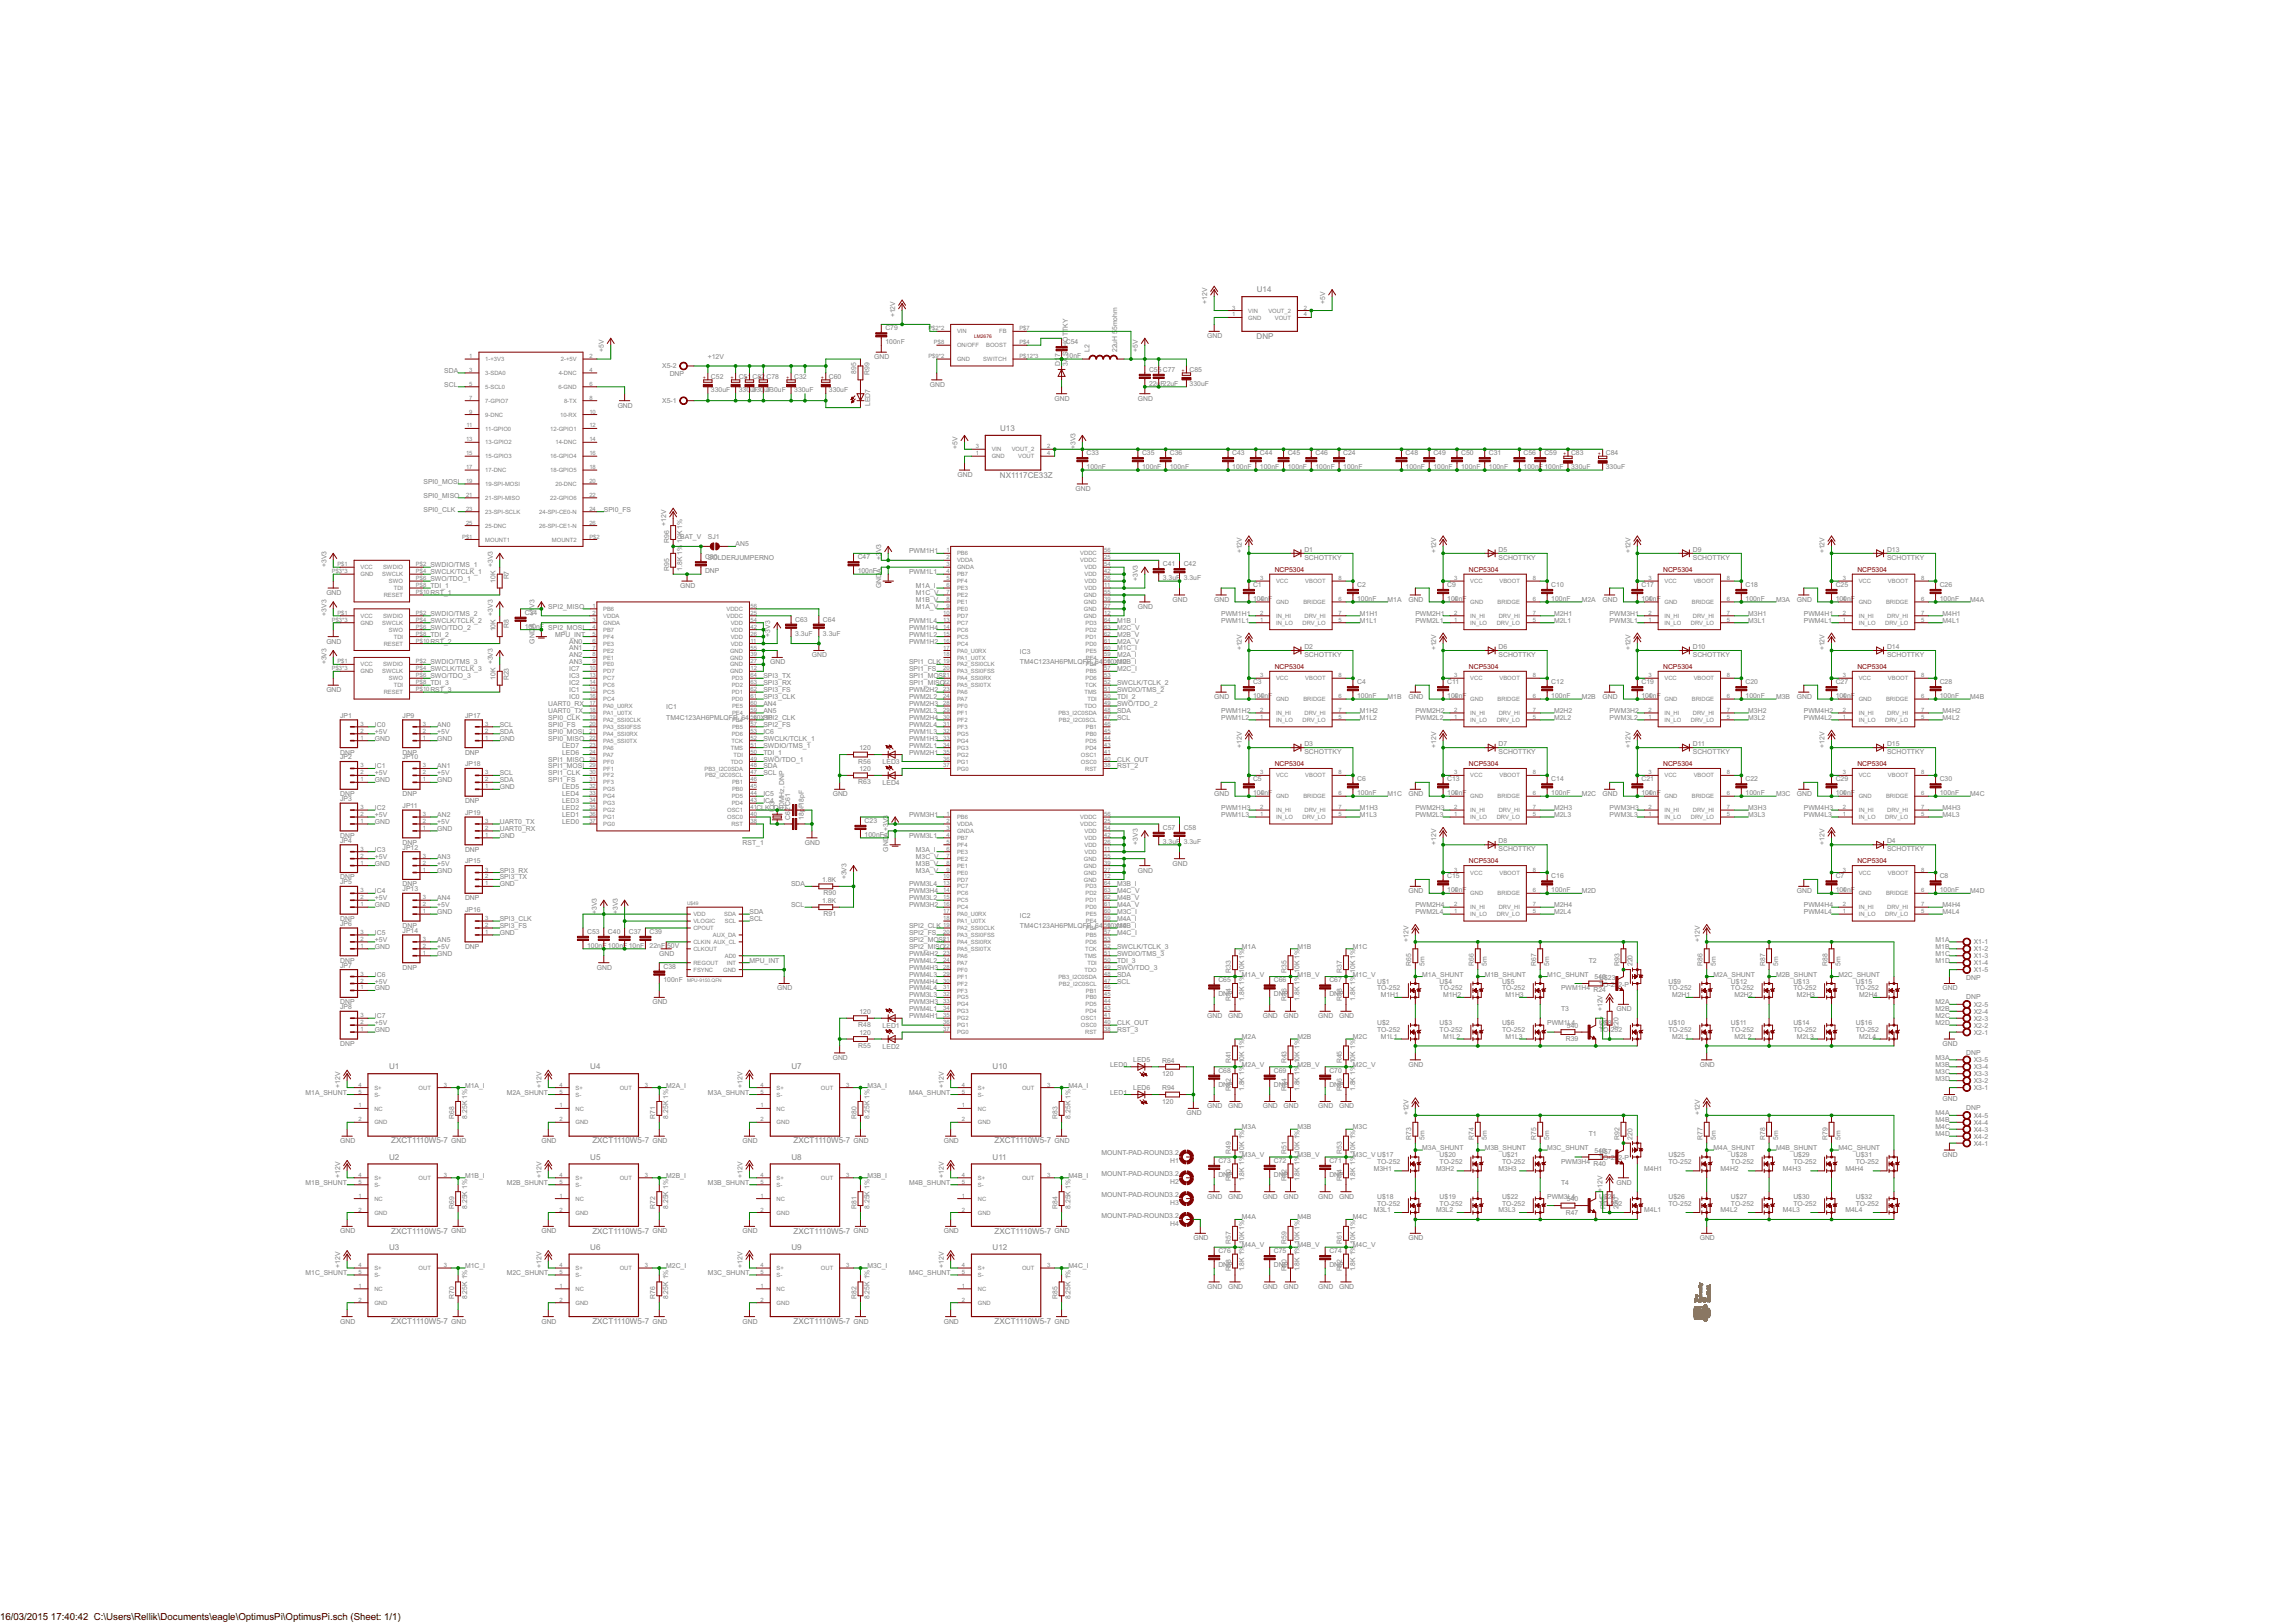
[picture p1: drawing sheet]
<svg xmlns="http://www.w3.org/2000/svg" width="840mm" height="594mm" viewBox="0 0 840 594" stroke-linecap="round" stroke-linejoin="round" font-family="sans-serif">
<defs><g id="words">
<g font-size="4">
<text x="0" y="593">16/03/2015</text>
<text x="18.7" y="593">17:40:42 C:\Users\Rellik\Documents\eagle\OptimusPi\OptimusPi.sch (Sheet: 1/1)</text>
</g>
<g font-size="3.3" fill="#808080">
<text x="460.2" y="107.1">U14</text>
<text x="460.1" y="124.1">DNP</text>
<text x="366.2" y="157.8">U13</text>
<text x="366.1" y="174.9">NX1117CE33Z</text>
<text x="142.5" y="391.4">U1</text>
<text x="216.1" y="391.4">U4</text>
<text x="289.8" y="391.4">U7</text>
<text x="363.4" y="391.4">U10</text>
<text x="143.2" y="418.5">ZXCT1110W5-7</text>
<text x="216.9" y="418.5">ZXCT1110W5-7</text>
<text x="290.5" y="418.5">ZXCT1110W5-7</text>
<text x="364.2" y="418.5">ZXCT1110W5-7</text>
<text x="142.5" y="424.4">U2</text>
<text x="216.1" y="424.4">U5</text>
<text x="289.8" y="424.4">U8</text>
<text x="363.4" y="424.4">U11</text>
<text x="143.2" y="451.5">ZXCT1110W5-7</text>
<text x="216.9" y="451.5">ZXCT1110W5-7</text>
<text x="290.5" y="451.5">ZXCT1110W5-7</text>
<text x="364.2" y="451.5">ZXCT1110W5-7</text>
<text x="142.5" y="457.5">U3</text>
<text x="216.1" y="457.5">U6</text>
<text x="289.8" y="457.5">U9</text>
<text x="363.4" y="457.5">U12</text>
<text x="143.2" y="484.6">ZXCT1110W5-7</text>
<text x="216.9" y="484.6">ZXCT1110W5-7</text>
<text x="290.5" y="484.6">ZXCT1110W5-7</text>
<text x="364.2" y="484.6">ZXCT1110W5-7</text>
</g>
<g font-size="2.8" fill="#808080">
<text x="442" y="111.1" transform="rotate(-90 442 111.1)">+12V</text>
<text x="485.2" y="111.1" transform="rotate(-90 485.2 111.1)">+5V</text>
<text x="327.8" y="116.2" transform="rotate(-90 327.8 116.2)">+12V</text>
<text x="324.2" y="126">100nF</text>
<text x="324.2" y="120.9">C79</text>
<text x="390.2" y="126">C54</text>
<text x="409" y="120.8" transform="rotate(-90 409 120.8)">5mohm</text>
<text x="442" y="123.8">GND</text>
<text x="221.1" y="128.9" transform="rotate(-90 221.1 128.9)">+5V</text>
<text x="259.2" y="131.4">+12V</text>
<text x="320.1" y="131.4">GND</text>
<text x="388.2" y="130.8" transform="rotate(-90 388.2 130.8)">7</text>
<text x="390.2" y="131.1">10nF</text>
<text x="391" y="130.3" transform="rotate(-90 391 130.3)">SCHOTTKY</text>
<text x="398.9" y="128.9" transform="rotate(-90 398.9 128.9)">L2</text>
<text x="409" y="128.9" transform="rotate(-90 409 128.9)">22uH 5</text>
<text x="416.7" y="128.9" transform="rotate(-90 416.7 128.9)">+5V</text>
<text x="162.7" y="136.5">SDA</text>
<text x="242.5" y="134.9">X5-2</text>
<text x="245.2" y="137.7">DNP</text>
<text x="313.5" y="136.9" transform="rotate(-90 313.5 136.9)">895</text>
<text x="318.3" y="137.3" transform="rotate(-90 318.3 137.3)">R99</text>
<text x="388.2" y="134" transform="rotate(-90 388.2 134)">D1</text>
<text x="391" y="134" transform="rotate(-90 391 134)">3A</text>
<text x="420.7" y="136.1">C55 C77</text>
<text x="435.6" y="136">C85</text>
<text x="162.7" y="141.6">SCL</text>
<text x="260.3" y="143.7">330uF</text>
<text x="260.3" y="138.6">C52</text>
<text x="270.5" y="143.7">330</text>
<text x="270.5" y="138.6">C51</text>
<text x="274.7" y="143.7">u3F30</text>
<text x="275.6" y="138.6">C82</text>
<text x="279.8" y="143.7">u3F30uF</text>
<text x="280.6" y="138.6">C78</text>
<text x="290.8" y="143.7">330uF</text>
<text x="290.8" y="138.6">C32</text>
<text x="303.5" y="143.7">330uF</text>
<text x="303.5" y="138.6">C60</text>
<text x="340.5" y="141.6">GND</text>
<text x="420.7" y="141.2">22u</text>
<text x="424.9" y="141.2">F22uF</text>
<text x="435.6" y="141.1">330uF</text>
<text x="226.2" y="149.2">GND</text>
<text x="242.5" y="147.6">X5-1</text>
<text x="318.6" y="148.7" transform="rotate(-90 318.6 148.7)">LED7</text>
<text x="386.2" y="146.7">GND</text>
<text x="416.7" y="146.7">GND</text>
<text x="350.6" y="164.5" transform="rotate(-90 350.6 164.5)">+5V</text>
<text x="393.8" y="164.5" transform="rotate(-90 393.8 164.5)">+3V3</text>
<text x="397.9" y="166.6">C33</text>
<text x="418.2" y="166.6">C35</text>
<text x="428.3" y="166.6">C36</text>
<text x="451.2" y="166.6">C43</text>
<text x="461.4" y="166.6">C44</text>
<text x="471.5" y="166.6">C45</text>
<text x="481.7" y="166.6">C46</text>
<text x="491.8" y="166.6">C24</text>
<text x="514.7" y="166.6">C48</text>
<text x="524.8" y="166.6">C49</text>
<text x="535" y="166.6">C50</text>
<text x="545.2" y="166.6">C31</text>
<text x="557.9" y="166.6">C56</text>
<text x="565.5" y="166.6">C59</text>
<text x="575.3" y="166.5">C83</text>
<text x="588" y="166.5">C84</text>
<text x="397.9" y="171.7">100nF</text>
<text x="418.2" y="171.7">100nF</text>
<text x="428.3" y="171.7">100nF</text>
<text x="451.2" y="171.7">100nF</text>
<text x="461.4" y="171.7">100nF</text>
<text x="471.5" y="171.7">100nF</text>
<text x="481.7" y="171.7">100nF</text>
<text x="491.8" y="171.7">100nF</text>
<text x="514.7" y="171.7">100nF</text>
<text x="524.8" y="171.7">100nF</text>
<text x="535" y="171.7">100nF</text>
<text x="545.2" y="171.7">100nF</text>
<text x="557.9" y="171.7">100nF 100nF</text>
<text x="575.3" y="171.6">330uF</text>
<text x="588" y="171.6">330uF</text>
<text x="155.1" y="177.1">SPI0_MOSI</text>
<text x="350.6" y="174.6">GND</text>
<text x="393.8" y="179.7">GND</text>
<text x="155.1" y="182.2">SPI0_MISO</text>
<text x="155.1" y="187.3">SPI0_CLK</text>
<text x="221.1" y="187.3">SPI0_FS</text>
<text x="243.9" y="192.4" transform="rotate(-90 243.9 192.4)">+12V</text>
<text x="249" y="197.5">BAT_V</text>
<text x="259.2" y="197.5">SJ1</text>
<text x="245" y="198.7" transform="rotate(-90 245 198.7)">R96</text>
<text x="249.8" y="198.7" transform="rotate(-90 249.8 198.7)">10K 1%</text>
<text x="269.3" y="200">AN5</text>
<text x="322.7" y="202.2" transform="rotate(-90 322.7 202.2)">V3</text>
<text x="332.8" y="202.5">PWM1H1</text>
<text x="454.7" y="202.5" transform="rotate(-90 454.7 202.5)">+12V</text>
<text x="477.6" y="202.1">D1</text>
<text x="525.9" y="202.5" transform="rotate(-90 525.9 202.5)">+12V</text>
<text x="548.7" y="202.1">D5</text>
<text x="597" y="202.5" transform="rotate(-90 597 202.5)">+12V</text>
<text x="619.8" y="202.1">D9</text>
<text x="668.1" y="202.5" transform="rotate(-90 668.1 202.5)">+12V</text>
<text x="690.9" y="202.1">D13</text>
<text x="119.5" y="207.6" transform="rotate(-90 119.5 207.6)">+3V3</text>
<text x="157.6" y="207.6">SWDIO/TMS_1</text>
<text x="180.4" y="207.6" transform="rotate(-90 180.4 207.6)">+3V3</text>
<text x="245" y="208.9" transform="rotate(-90 245 208.9)">R95</text>
<text x="249.8" y="208.9" transform="rotate(-90 249.8 208.9)">1.8K 1%</text>
<text x="258.2" y="209.8">DNP</text>
<text x="258.2" y="204.7">CS8OLDERJUMPERNO</text>
<text x="261.4" y="204.7">0</text>
<text x="314" y="209.8">100nF</text>
<text x="314" y="204.7">C47</text>
<text x="322.7" y="209.7" transform="rotate(-90 322.7 209.7)">A</text>
<text x="322.7" y="205.1" transform="rotate(-90 322.7 205.1)">+3</text>
<text x="425.8" y="207.2">C41</text>
<text x="433.4" y="207.2">C42</text>
<text x="477.6" y="204.9">SCHOTTKY</text>
<text x="548.7" y="204.9">SCHOTTKY</text>
<text x="619.8" y="204.9">SCHOTTKY</text>
<text x="690.9" y="204.9">SCHOTTKY</text>
<text x="157.6" y="210.2">SWCLK/TCLK_1</text>
<text x="157.6" y="215.2">TDI_1</text>
<text x="157.6" y="212.7">SWO/TDO_1</text>
<text x="181.5" y="213.4" transform="rotate(-90 181.5 213.4)">10K</text>
<text x="186.3" y="212.1" transform="rotate(-90 186.3 212.1)">R7</text>
<text x="249" y="215.2">GND</text>
<text x="322.7" y="215.2" transform="rotate(-90 322.7 215.2)">GND</text>
<text x="332.8" y="210.2">PWM1L1</text>
<text x="335.4" y="215.2">M1A_I</text>
<text x="416.7" y="212.7" transform="rotate(-90 416.7 212.7)">+3V3</text>
<text x="425.8" y="212.3">3.3uF</text>
<text x="433.4" y="212.3">3.3uF</text>
<text x="458.8" y="214.9">C1</text>
<text x="496.9" y="214.9">C2</text>
<text x="529.9" y="214.9">C9</text>
<text x="568" y="214.9">C10</text>
<text x="601" y="214.9">C17</text>
<text x="639.1" y="214.9">C18</text>
<text x="672.2" y="214.9">C25</text>
<text x="710.3" y="214.9">C26</text>
<text x="119.5" y="217.8">GND</text>
<text x="157.6" y="217.8">RST_1</text>
<text x="335.4" y="220.3">M1B_V</text>
<text x="335.4" y="217.8">M1C_V</text>
<text x="429.3" y="220.3">GND</text>
<text x="444.6" y="220.3">GND</text>
<text x="458.8" y="219.9">100nF</text>
<text x="496.9" y="219.9">100nF</text>
<text x="508.1" y="220.3">M1A</text>
<text x="515.7" y="220.3">GND</text>
<text x="529.9" y="219.9">100nF</text>
<text x="568" y="219.9">100nF</text>
<text x="579.2" y="220.3">M2A</text>
<text x="586.8" y="220.3">GND</text>
<text x="601" y="219.9">100nF</text>
<text x="639.1" y="219.9">100nF</text>
<text x="650.3" y="220.3">M3A</text>
<text x="657.9" y="220.3">GND</text>
<text x="672.2" y="219.9">100nF</text>
<text x="710.3" y="219.9">100nF</text>
<text x="721.4" y="220.3">M4A</text>
<text x="119.5" y="225.4" transform="rotate(-90 119.5 225.4)">+3V3</text>
<text x="157.6" y="227.9">SWCLK/TCLK_2</text>
<text x="157.6" y="225.4">SWDIO/TMS_2</text>
<text x="180.4" y="225.4" transform="rotate(-90 180.4 225.4)">+3V3</text>
<text x="192.1" y="225">C34</text>
<text x="195.7" y="225.4" transform="rotate(-90 195.7 225.4)">+3</text>
<text x="195.7" y="222.5" transform="rotate(-90 195.7 222.5)">V3</text>
<text x="200.8" y="222.9">SPI2_MISO</text>
<text x="291.2" y="227.6">C63</text>
<text x="301.3" y="227.6">C64</text>
<text x="332.8" y="227.9">PWM1L4</text>
<text x="335.4" y="222.9">M1A_V</text>
<text x="409" y="227.9">M1B_I</text>
<text x="416.7" y="222.9">GND</text>
<text x="447.1" y="225.4">PWM1H1</text>
<text x="447.1" y="227.9">PWM1L1</text>
<text x="497.9" y="225.4">M1H1</text>
<text x="497.9" y="227.9">M1L1</text>
<text x="518.2" y="225.4">PWM2H1</text>
<text x="518.2" y="227.9">PWM2L1</text>
<text x="569" y="225.4">M2H1</text>
<text x="569" y="227.9">M2L1</text>
<text x="589.4" y="225.4">PWM3H1</text>
<text x="589.4" y="227.9">PWM3L1</text>
<text x="640.2" y="225.4">M3H1</text>
<text x="640.2" y="227.9">M3L1</text>
<text x="660.5" y="225.4">PWM4H1</text>
<text x="660.5" y="227.9">PWM4L1</text>
<text x="711.3" y="225.4">M4H1</text>
<text x="711.3" y="227.9">M4L1</text>
<text x="157.6" y="233">TDI_2</text>
<text x="157.6" y="230.5">SWO/TDO_2</text>
<text x="181.5" y="231.1" transform="rotate(-90 181.5 231.1)">10K</text>
<text x="186.3" y="229.9" transform="rotate(-90 186.3 229.9)">R8</text>
<text x="192.1" y="230.1">100nF SPI2_MOSI</text>
<text x="195.7" y="230" transform="rotate(-90 195.7 230)">A</text>
<text x="203.3" y="233">MPU_INT</text>
<text x="282" y="233" transform="rotate(-90 282 233)">+3V3</text>
<text x="291.2" y="232.6">3.3uF</text>
<text x="301.3" y="232.6">3.3uF</text>
<text x="332.8" y="230.5">PWM1H4</text>
<text x="332.8" y="233">PWM1L2</text>
<text x="409" y="230.5">M2C_V</text>
<text x="409" y="233">M2B_V</text>
<text x="119.5" y="235.6">GND</text>
<text x="157.6" y="235.6">RST_2</text>
<text x="195.7" y="235.6" transform="rotate(-90 195.7 235.6)">GND</text>
<text x="208.4" y="235.6">AN0</text>
<text x="208.4" y="238.1">AN1</text>
<text x="332.8" y="235.6">PWM1H2</text>
<text x="373.5" y="239.4">IC3</text>
<text x="409" y="235.6">M2A_V</text>
<text x="409" y="238.1">M1C_I</text>
<text x="454.7" y="238.1" transform="rotate(-90 454.7 238.1)">+12V</text>
<text x="477.6" y="237.6">D2</text>
<text x="525.9" y="238.1" transform="rotate(-90 525.9 238.1)">+12V</text>
<text x="548.7" y="237.6">D6</text>
<text x="597" y="238.1" transform="rotate(-90 597 238.1)">+12V</text>
<text x="619.8" y="237.6">D10</text>
<text x="668.1" y="238.1" transform="rotate(-90 668.1 238.1)">+12V</text>
<text x="690.9" y="237.6">D14</text>
<text x="119.5" y="243.2" transform="rotate(-90 119.5 243.2)">+3V3</text>
<text x="157.6" y="245.7">SWCLK/TCLK_3</text>
<text x="157.6" y="243.2">SWDIO/TMS_3</text>
<text x="180.4" y="243.2" transform="rotate(-90 180.4 243.2)">+3V3</text>
<text x="208.4" y="245.7">IC7</text>
<text x="208.4" y="240.6">AN2</text>
<text x="208.4" y="243.2">AN3</text>
<text x="282" y="243.2">GND</text>
<text x="297.3" y="240.6">GND</text>
<text x="332.8" y="243.2">SPI1_CLK</text>
<text x="332.8" y="245.7">SPI1_FS</text>
<text x="373.5" y="243.2">TM4C123AH6PMLQFP_64_10XM0</text>
<text x="409" y="240.6">M2A_I</text>
<text x="409" y="245.7">M2C_I</text>
<text x="409.7" y="243.2">12B_I</text>
<text x="477.6" y="240.4">SCHOTTKY</text>
<text x="548.7" y="240.4">SCHOTTKY</text>
<text x="619.8" y="240.4">SCHOTTKY</text>
<text x="690.9" y="240.4">SCHOTTKY</text>
<text x="157.6" y="250.8">TDI_3</text>
<text x="157.6" y="248.3">SWO/TDO_3</text>
<text x="181.5" y="248.9" transform="rotate(-90 181.5 248.9)">10K</text>
<text x="186.3" y="249" transform="rotate(-90 186.3 249)">R23</text>
<text x="208.4" y="248.3">IC3</text>
<text x="208.4" y="250.8">IC2</text>
<text x="279.5" y="248.3">SPI3_TX</text>
<text x="279.5" y="250.8">SPI3_RX</text>
<text x="332.8" y="248.3">SPI1_MOSI</text>
<text x="332.8" y="250.8">SPI1_MISO</text>
<text x="409" y="250.8">SWCLK/TCLK_2</text>
<text x="458.8" y="250.4">C3</text>
<text x="496.9" y="250.4">C4</text>
<text x="529.9" y="250.4">C11</text>
<text x="568" y="250.4">C12</text>
<text x="601" y="250.4">C19</text>
<text x="639.1" y="250.4">C20</text>
<text x="672.2" y="250.4">C27</text>
<text x="710.3" y="250.4">C28</text>
<text x="119.5" y="253.3">GND</text>
<text x="157.6" y="253.3">RST_3</text>
<text x="208.4" y="255.9">IC0</text>
<text x="208.4" y="253.3">IC1</text>
<text x="279.5" y="253.3">SPI3_FS</text>
<text x="279.5" y="255.9">SPI3_CLK</text>
<text x="332.8" y="253.3">PWM2H2</text>
<text x="332.8" y="255.9">PWM2L2</text>
<text x="409" y="253.3">SWDIO/TMS_2</text>
<text x="409" y="255.9">TDI_2</text>
<text x="444.6" y="255.9">GND</text>
<text x="458.8" y="255.5">100nF</text>
<text x="496.9" y="255.5">100nF</text>
<text x="508.1" y="255.9">M1B</text>
<text x="515.7" y="255.9">GND</text>
<text x="529.9" y="255.5">100nF</text>
<text x="568" y="255.5">100nF</text>
<text x="579.2" y="255.9">M2B</text>
<text x="586.8" y="255.9">GND</text>
<text x="601" y="255.5">100nF</text>
<text x="639.1" y="255.5">100nF</text>
<text x="650.3" y="255.9">M3B</text>
<text x="657.9" y="255.9">GND</text>
<text x="672.2" y="255.5">100nF</text>
<text x="710.3" y="255.5">100nF</text>
<text x="721.4" y="255.9">M4B</text>
<text x="124.6" y="262.7">JP1</text>
<text x="147.4" y="262.7">JP9</text>
<text x="170.3" y="262.7">JP17</text>
<text x="200.8" y="263.5">SPI0_CLK</text>
<text x="200.8" y="258.4">UART0_RX</text>
<text x="200.8" y="261">UART0_TX</text>
<text x="243.9" y="263.5">TM4C123AH6PMLQFP_64_10XS1PI2_CLK</text>
<text x="243.9" y="259.7">IC1</text>
<text x="279.5" y="258.4">AN4</text>
<text x="279.5" y="261">AN5</text>
<text x="281.6" y="263.5">0</text>
<text x="332.8" y="258.4">PWM2H3</text>
<text x="332.8" y="261">PWM2L3</text>
<text x="332.8" y="263.5">PWM2H4</text>
<text x="409" y="261">SDA</text>
<text x="409" y="263.5">SCL</text>
<text x="409" y="258.4">SWO/TDO_2</text>
<text x="447.1" y="261">PWM1H2</text>
<text x="447.1" y="263.5">PWM1L2</text>
<text x="497.9" y="261">M1H2</text>
<text x="497.9" y="263.5">M1L2</text>
<text x="518.2" y="261">PWM2H2</text>
<text x="518.2" y="263.5">PWM2L2</text>
<text x="569" y="261">M2H2</text>
<text x="569" y="263.5">M2L2</text>
<text x="589.4" y="261">PWM3H2</text>
<text x="589.4" y="263.5">PWM3L2</text>
<text x="640.2" y="261">M3H2</text>
<text x="640.2" y="263.5">M3L2</text>
<text x="660.5" y="261">PWM4H2</text>
<text x="660.5" y="263.5">PWM4L2</text>
<text x="711.3" y="261">M4H2</text>
<text x="711.3" y="263.5">M4L2</text>
<text x="137.3" y="268.6">+5V</text>
<text x="137.3" y="266">IC0</text>
<text x="160.1" y="268.6">+5V</text>
<text x="160.1" y="266">AN0</text>
<text x="183" y="268.6">SDA</text>
<text x="183" y="266">SCL</text>
<text x="200.8" y="266">SPI0_FS</text>
<text x="200.8" y="268.6">SPI0_MOSI</text>
<text x="279.5" y="266">SPI2_FS</text>
<text x="279.5" y="268.6">IC6</text>
<text x="332.8" y="268.6">PWM1L3</text>
<text x="332.8" y="266">PWM2L4</text>
<text x="137.3" y="271.1">GND</text>
<text x="160.1" y="271.1">GND</text>
<text x="183" y="271.1">GND</text>
<text x="200.8" y="271.1">SPI0_MISO</text>
<text x="205.8" y="273.7">LED7</text>
<text x="279.5" y="271.1">SWCLK/TCLK_1</text>
<text x="279.5" y="273.7">SWDIO/TMS_1</text>
<text x="314.7" y="274.7">120</text>
<text x="332.8" y="271.1">PWM1H3</text>
<text x="332.8" y="273.7">PWM2L1</text>
<text x="454.7" y="273.7" transform="rotate(-90 454.7 273.7)">+12V</text>
<text x="477.6" y="276">SCHOTTKY</text>
<text x="477.6" y="273.2">D3</text>
<text x="525.9" y="273.7" transform="rotate(-90 525.9 273.7)">+12V</text>
<text x="548.7" y="276">SCHOTTKY</text>
<text x="548.7" y="273.2">D7</text>
<text x="597" y="273.7" transform="rotate(-90 597 273.7)">+12V</text>
<text x="619.8" y="276">SCHOTTKY</text>
<text x="619.8" y="273.2">D11</text>
<text x="668.1" y="273.7" transform="rotate(-90 668.1 273.7)">+12V</text>
<text x="690.9" y="276">SCHOTTKY</text>
<text x="690.9" y="273.2">D15</text>
<text x="124.6" y="276.2">DNP</text>
<text x="124.6" y="278">JP2</text>
<text x="137.3" y="281.3">IC1</text>
<text x="147.4" y="276.2">DNP</text>
<text x="147.4" y="278">JP10</text>
<text x="160.1" y="281.3">AN1</text>
<text x="170.3" y="276.2">DNP</text>
<text x="170.3" y="280.5">JP18</text>
<text x="200.8" y="281.3">SPI1_MOSI</text>
<text x="200.8" y="278.7">SPI1_MISO</text>
<text x="205.8" y="276.2">LED6</text>
<text x="279.5" y="281.3">SDA</text>
<text x="279.5" y="276.2">TDI_1</text>
<text x="279.5" y="278.7">SWO/TDO_1</text>
<text x="314.3" y="279.5">R56</text>
<text x="323.2" y="279.8">LED3</text>
<text x="332.8" y="276.2">PWM2H1</text>
<text x="409" y="278.7">CLK_OUT</text>
<text x="409" y="281.3">RST_2</text>
<text x="137.3" y="286.4">GND</text>
<text x="137.3" y="283.8">+5V</text>
<text x="160.1" y="286.4">GND</text>
<text x="160.1" y="283.8">+5V</text>
<text x="183" y="286.4">SDA</text>
<text x="183" y="283.8">SCL</text>
<text x="200.8" y="283.8">SPI1_CLK</text>
<text x="200.8" y="286.4">SPI1_FS</text>
<text x="279.5" y="283.8">SCL</text>
<text x="314.3" y="287.1">R63</text>
<text x="314.7" y="282.3">120</text>
<text x="323.2" y="287.4">LED4</text>
<text x="458.8" y="286">C5</text>
<text x="496.9" y="286">C6</text>
<text x="529.9" y="286">C13</text>
<text x="568" y="286">C14</text>
<text x="601" y="286">C21</text>
<text x="639.1" y="286">C22</text>
<text x="672.2" y="286">C29</text>
<text x="710.3" y="286">C30</text>
<text x="124.6" y="291.4">DNP</text>
<text x="124.6" y="293.2">JP3</text>
<text x="147.4" y="291.4">DNP</text>
<text x="170.3" y="294">DNP</text>
<text x="183" y="288.9">GND</text>
<text x="205.8" y="294">LED3</text>
<text x="205.8" y="291.4">LED4</text>
<text x="205.8" y="288.9">LED5</text>
<text x="279.5" y="294">IC4</text>
<text x="279.5" y="291.4">IC5</text>
<text x="304.9" y="291.4">GND</text>
<text x="444.6" y="291.4">GND</text>
<text x="458.8" y="291.1">100nF</text>
<text x="496.9" y="291.1">100nF</text>
<text x="508.1" y="291.4">M1C</text>
<text x="515.7" y="291.4">GND</text>
<text x="529.9" y="291.1">100nF</text>
<text x="568" y="291.1">100nF</text>
<text x="579.2" y="291.4">M2C</text>
<text x="586.8" y="291.4">GND</text>
<text x="601" y="291.1">100nF</text>
<text x="639.1" y="291.1">100nF</text>
<text x="650.3" y="291.4">M3C</text>
<text x="657.9" y="291.4">GND</text>
<text x="672.2" y="291.1">100nF</text>
<text x="710.3" y="291.1">100nF</text>
<text x="721.4" y="291.4">M4C</text>
<text x="137.3" y="299.1">+5V</text>
<text x="137.3" y="296.5">IC2</text>
<text x="147.4" y="295.8">JP11</text>
<text x="160.1" y="299.1">AN2</text>
<text x="170.3" y="298.3">JP19</text>
<text x="205.8" y="299.1">LED1</text>
<text x="205.8" y="296.5">LED2</text>
<text x="277" y="296.5">CLK_OUT</text>
<text x="283.6" y="296.5" transform="rotate(-90 283.6 296.5)">Q3</text>
<text x="287.1" y="296.5" transform="rotate(-90 287.1 296.5)">10MHz, DNP</text>
<text x="294.4" y="295.9" transform="rotate(-90 294.4 295.9)">F18pF</text>
<text x="332.8" y="299.1">PWM3H1</text>
<text x="447.1" y="296.5">PWM1H3</text>
<text x="447.1" y="299.1">PWM1L3</text>
<text x="497.9" y="296.5">M1H3</text>
<text x="497.9" y="299.1">M1L3</text>
<text x="518.2" y="296.5">PWM2H3</text>
<text x="518.2" y="299.1">PWM2L3</text>
<text x="569" y="296.5">M2H3</text>
<text x="569" y="299.1">M2L3</text>
<text x="589.4" y="296.5">PWM3H3</text>
<text x="589.4" y="299.1">PWM3L3</text>
<text x="640.2" y="296.5">M3H3</text>
<text x="640.2" y="299.1">M3L3</text>
<text x="660.5" y="296.5">PWM4H3</text>
<text x="660.5" y="299.1">PWM4L3</text>
<text x="711.3" y="296.5">M4H3</text>
<text x="711.3" y="299.1">M4L3</text>
<text x="137.3" y="301.6">GND</text>
<text x="160.1" y="304.1">GND</text>
<text x="160.1" y="301.6">+5V</text>
<text x="183" y="304.1">UART0_RX</text>
<text x="183" y="301.6">UART0_TX</text>
<text x="205.8" y="301.6">LED0</text>
<text x="289.3" y="300.1" transform="rotate(-90 289.3 300.1)">C62 C61</text>
<text x="294.4" y="300.1" transform="rotate(-90 294.4 300.1)">18p</text>
<text x="316.6" y="301.2">C23</text>
<text x="425.8" y="303.8">C57</text>
<text x="433.4" y="303.8">C58</text>
<text x="124.6" y="306.7">DNP</text>
<text x="124.6" y="308.5">JP4</text>
<text x="137.3" y="311.8">IC3</text>
<text x="147.4" y="309.2">DNP</text>
<text x="147.4" y="311">JP12</text>
<text x="170.3" y="311.8">DNP</text>
<text x="183" y="306.7">GND</text>
<text x="271.9" y="309.2">RST_1</text>
<text x="294.7" y="309.2">GND</text>
<text x="316.6" y="306.3">100nF</text>
<text x="325.2" y="311.8" transform="rotate(-90 325.2 311.8)">GND</text>
<text x="325.2" y="306.2" transform="rotate(-90 325.2 306.2)">A+3V3</text>
<text x="332.8" y="306.7">PWM3L1</text>
<text x="335.4" y="311.8">M3A_I</text>
<text x="416.7" y="309.2" transform="rotate(-90 416.7 309.2)">+3V3</text>
<text x="425.8" y="308.8">3.3uF</text>
<text x="433.4" y="308.8">3.3uF</text>
<text x="525.9" y="309.2" transform="rotate(-90 525.9 309.2)">+12V</text>
<text x="548.7" y="311.5">SCHOTTKY</text>
<text x="548.7" y="308.7">D8</text>
<text x="668.1" y="309.2" transform="rotate(-90 668.1 309.2)">+12V</text>
<text x="690.9" y="311.5">SCHOTTKY</text>
<text x="690.9" y="308.7">D4</text>
<text x="137.3" y="316.8">GND</text>
<text x="137.3" y="314.3">+5V</text>
<text x="160.1" y="316.8">+5V</text>
<text x="160.1" y="314.3">AN3</text>
<text x="170.3" y="316.1">JP15</text>
<text x="335.4" y="316.8">M3B_V</text>
<text x="335.4" y="314.3">M3C_V</text>
<text x="429.3" y="316.8">GND</text>
<text x="124.6" y="321.9">DNP</text>
<text x="124.6" y="323.7">JP5</text>
<text x="160.1" y="319.4">GND</text>
<text x="183" y="321.9">SPI3_TX</text>
<text x="183" y="319.4">SPI3_RX</text>
<text x="301" y="322.9">1.8K</text>
<text x="310" y="321.9" transform="rotate(-90 310 321.9)">+3V3</text>
<text x="335.4" y="319.4">M3A_V</text>
<text x="416.7" y="319.4">GND</text>
<text x="529.9" y="321.5">C15</text>
<text x="568" y="321.5">C16</text>
<text x="672.2" y="321.5">C7</text>
<text x="710.3" y="321.5">C8</text>
<text x="137.3" y="329.5">+5V</text>
<text x="137.3" y="327">IC4</text>
<text x="147.4" y="324.5">DNP</text>
<text x="147.4" y="326.2">JP13</text>
<text x="160.1" y="329.5">AN4</text>
<text x="170.3" y="329.5">DNP</text>
<text x="183" y="324.5">GND</text>
<text x="289.7" y="324.5">SDA</text>
<text x="301.6" y="327.7">R90</text>
<text x="332.8" y="327">PWM3H4</text>
<text x="332.8" y="324.5">PWM3L4</text>
<text x="332.8" y="329.5">PWM3L2</text>
<text x="409" y="329.5">M4B_V</text>
<text x="409" y="327">M4C_V</text>
<text x="409" y="324.5">M3B_I</text>
<text x="515.7" y="327">GND</text>
<text x="529.9" y="326.6">100nF</text>
<text x="568" y="326.6">100nF</text>
<text x="579.2" y="327">M2D</text>
<text x="657.9" y="327">GND</text>
<text x="672.2" y="326.6">100nF</text>
<text x="710.3" y="326.6">100nF</text>
<text x="721.4" y="327">M4D</text>
<text x="137.3" y="332.1">GND</text>
<text x="160.1" y="334.6">GND</text>
<text x="160.1" y="332.1">+5V</text>
<text x="170.3" y="333.8">JP16</text>
<text x="218.5" y="334.6" transform="rotate(-90 218.5 334.6)">+3V3</text>
<text x="226.2" y="334.6" transform="rotate(-90 226.2 334.6)">+3V3</text>
<text x="274.4" y="334.6">SDA</text>
<text x="289.7" y="332.1">SCL</text>
<text x="301" y="330.5">1.8K</text>
<text x="301.6" y="335.3">R91</text>
<text x="332.8" y="332.1">PWM3H2</text>
<text x="373.5" y="335.9">IC2</text>
<text x="409" y="332.1">M4A_V</text>
<text x="409" y="334.6">M3C_I</text>
<text x="518.2" y="332.1">PWM2H4</text>
<text x="518.2" y="334.6">PWM2L4</text>
<text x="569" y="332.1">M2H4</text>
<text x="569" y="334.6">M2L4</text>
<text x="660.5" y="332.1">PWM4H4</text>
<text x="660.5" y="334.6">PWM4L4</text>
<text x="711.3" y="332.1">M4H4</text>
<text x="711.3" y="334.6">M4L4</text>
<text x="124.6" y="337.2">DNP</text>
<text x="124.6" y="338.9">JP6</text>
<text x="147.4" y="339.7">DNP</text>
<text x="147.4" y="341.5">JP14</text>
<text x="183" y="339.7">SPI3_FS</text>
<text x="183" y="337.2">SPI3_CLK</text>
<text x="215" y="341.8">C53</text>
<text x="222.6" y="341.8">C40</text>
<text x="230.2" y="341.8">C37</text>
<text x="237.8" y="341.8">C39</text>
<text x="274.4" y="337.2">SCL</text>
<text x="332.8" y="339.7">SPI2_CLK</text>
<text x="373.5" y="339.7">TM4C123AH6PMLQFP_64_10XM0</text>
<text x="409" y="337.2">M4A_I</text>
<text x="409.7" y="339.7">14B_I</text>
<text x="137.3" y="347.3">GND</text>
<text x="137.3" y="344.8">+5V</text>
<text x="137.3" y="342.2">IC5</text>
<text x="160.1" y="347.3">+5V</text>
<text x="160.1" y="344.8">AN5</text>
<text x="170.3" y="347.3">DNP</text>
<text x="183" y="342.2">GND</text>
<text x="215" y="346.9">100nF 100nF 10nF</text>
<text x="237.8" y="346.9">22nF</text>
<text x="244.3" y="346.9">50V</text>
<text x="332.8" y="342.2">SPI2_FS</text>
<text x="332.8" y="344.8">SPI2_MOSI</text>
<text x="332.8" y="347.3">SPI2_MISO</text>
<text x="409" y="342.2">M4C_I</text>
<text x="409" y="347.3">SWCLK/TCLK_3</text>
<text x="454.7" y="347.3">M1A</text>
<text x="475.1" y="347.3">M1B</text>
<text x="495.4" y="347.3">M1C</text>
<text x="515.7" y="344.8" transform="rotate(-90 515.7 344.8)">+12V</text>
<text x="622.4" y="344.8" transform="rotate(-90 622.4 344.8)">+12V</text>
<text x="708.7" y="344.8">M1A</text>
<text x="708.7" y="347.3">M1B</text>
<text x="722.7" y="345.7">X1-1</text>
<text x="124.6" y="352.4">DNP</text>
<text x="160.1" y="349.8">GND</text>
<text x="241.4" y="349.8">GND</text>
<text x="274.4" y="352.4">MPU_INT</text>
<text x="332.8" y="349.8">PWM4H2</text>
<text x="332.8" y="352.4">PWM4L2</text>
<text x="409" y="349.8">SWDIO/TMS_3</text>
<text x="409" y="352.4">TDI_3</text>
<text x="516.7" y="353.7" transform="rotate(-90 516.7 353.7)">R65</text>
<text x="521.5" y="353.7" transform="rotate(-90 521.5 353.7)">5m</text>
<text x="539.6" y="353.7" transform="rotate(-90 539.6 353.7)">R66</text>
<text x="544.4" y="353.7" transform="rotate(-90 544.4 353.7)">5m</text>
<text x="562.5" y="353.7" transform="rotate(-90 562.5 353.7)">R67</text>
<text x="567.3" y="353.7" transform="rotate(-90 567.3 353.7)">5m</text>
<text x="581.7" y="352.4">T2</text>
<text x="592.9" y="353.7" transform="rotate(-90 592.9 353.7)">R93</text>
<text x="597.7" y="353.7" transform="rotate(-90 597.7 353.7)">220</text>
<text x="623.4" y="353.7" transform="rotate(-90 623.4 353.7)">R86</text>
<text x="628.2" y="353.7" transform="rotate(-90 628.2 353.7)">5m</text>
<text x="646.3" y="353.7" transform="rotate(-90 646.3 353.7)">R87</text>
<text x="651.1" y="353.7" transform="rotate(-90 651.1 353.7)">5m</text>
<text x="669.1" y="353.7" transform="rotate(-90 669.1 353.7)">R88</text>
<text x="673.9" y="353.7" transform="rotate(-90 673.9 353.7)">5m</text>
<text x="708.7" y="349.8">M1C</text>
<text x="708.7" y="352.4">M1D</text>
<text x="722.7" y="348.2">X1-2</text>
<text x="722.7" y="350.7">X1-3</text>
<text x="722.7" y="353.3">X1-4</text>
<text x="124.6" y="354.2">JP7</text>
<text x="137.3" y="357.5">IC6</text>
<text x="147.4" y="354.9">DNP</text>
<text x="218.5" y="354.9">GND</text>
<text x="242.9" y="359.6">100nF</text>
<text x="242.9" y="354.5">C38</text>
<text x="332.8" y="354.9">PWM4H3</text>
<text x="332.8" y="357.5">PWM4L3</text>
<text x="409" y="357.5">SDA</text>
<text x="409" y="354.9">SWO/TDO_3</text>
<text x="446.1" y="359.6">C65</text>
<text x="450.7" y="356.2" transform="rotate(-90 450.7 356.2)">R33</text>
<text x="454.7" y="357.5">M1A_V</text>
<text x="466.4" y="359.6">C66</text>
<text x="471" y="356.2" transform="rotate(-90 471 356.2)">R35</text>
<text x="475.1" y="357.5">M1B_V</text>
<text x="486.7" y="359.6">C67</text>
<text x="491.3" y="356.2" transform="rotate(-90 491.3 356.2)">R37</text>
<text x="495.4" y="357.5">M1C_V</text>
<text x="520.8" y="357.5">M1A_SHUNT</text>
<text x="543.6" y="357.5">M1B_SHUNT</text>
<text x="566.5" y="357.5">M1C_SHUNT</text>
<text x="583.9" y="358.5">54U0$23</text>
<text x="627.5" y="357.5">M2A_SHUNT</text>
<text x="650.3" y="357.5">M2B_SHUNT</text>
<text x="673.2" y="357.5">M2C_SHUNT</text>
<text x="720" y="358.6">DNP</text>
<text x="722.7" y="355.8">X1-5</text>
<text x="137.3" y="362.5">GND</text>
<text x="137.3" y="360">+5V</text>
<text x="284.6" y="362.5">GND</text>
<text x="332.8" y="365.1">PWM3L3</text>
<text x="332.8" y="360">PWM4H4</text>
<text x="332.8" y="362.5">PWM4L4</text>
<text x="409" y="360">SCL</text>
<text x="446.1" y="364.7">DNP</text>
<text x="466.4" y="364.7">DNP</text>
<text x="486.7" y="364.7">DNP</text>
<text x="504.3" y="362.5">TO-252</text>
<text x="504.3" y="360">U$1</text>
<text x="505.5" y="365.1">M1H1</text>
<text x="527.1" y="362.5">TO-252</text>
<text x="527.1" y="360">U$4</text>
<text x="528.4" y="365.1">M1H2</text>
<text x="550" y="362.5">TO-252</text>
<text x="550" y="360">U$5</text>
<text x="551.3" y="365.1">M1H3</text>
<text x="571.6" y="362.5">PWM1H4</text>
<text x="583.5" y="363.3">R24</text>
<text x="585.5" y="361.3">TO-25</text>
<text x="592.6" y="361.3">2-P</text>
<text x="610.9" y="362.5">TO-252</text>
<text x="610.9" y="360">U$9</text>
<text x="612.2" y="365.1">M2H1</text>
<text x="633.8" y="362.5">TO-252</text>
<text x="633.8" y="360">U$12</text>
<text x="635.1" y="365.1">M2H2</text>
<text x="656.7" y="362.5">TO-252</text>
<text x="656.7" y="360">U$13</text>
<text x="657.9" y="365.1">M2H3</text>
<text x="679.5" y="362.5">TO-252</text>
<text x="679.5" y="360">U$15</text>
<text x="680.8" y="365.1">M2H4</text>
<text x="711.3" y="362.5">GND</text>
<text x="720" y="365.7">DNP</text>
<text x="124.6" y="367.6">DNP</text>
<text x="124.6" y="369.4">JP8</text>
<text x="238.9" y="367.6">GND</text>
<text x="314.7" y="371.2">120</text>
<text x="332.8" y="367.6">PWM3H3</text>
<text x="332.8" y="370.2">PWM4L1</text>
<text x="450.7" y="366.4" transform="rotate(-90 450.7 366.4)">R34</text>
<text x="455.5" y="366.4" transform="rotate(-90 455.5 366.4)">1.8K 1% 10K 1%</text>
<text x="471" y="366.4" transform="rotate(-90 471 366.4)">R36</text>
<text x="475.8" y="366.4" transform="rotate(-90 475.8 366.4)">1.8K 1% 10K 1%</text>
<text x="491.3" y="366.4" transform="rotate(-90 491.3 366.4)">R38</text>
<text x="496.1" y="366.4" transform="rotate(-90 496.1 366.4)">1.8K 1% 10K 1%</text>
<text x="571.6" y="370.2">T3</text>
<text x="586.8" y="370.2" transform="rotate(-90 586.8 370.2)">+12V</text>
<text x="591.9" y="370.2">GND</text>
<text x="708.7" y="367.6">M2A</text>
<text x="708.7" y="370.2">M2B</text>
<text x="722.7" y="371.1">X2-4</text>
<text x="722.7" y="368.5">X2-5</text>
<text x="137.3" y="377.8">GND</text>
<text x="137.3" y="375.2">+5V</text>
<text x="137.3" y="372.7">IC7</text>
<text x="314.3" y="376">R48</text>
<text x="323.2" y="376.3">LED1</text>
<text x="332.8" y="372.7">PWM4H1</text>
<text x="409" y="375.2">CLK_OUT</text>
<text x="409" y="377.8">RST_3</text>
<text x="442" y="372.7">GND</text>
<text x="449.7" y="372.7">GND</text>
<text x="462.4" y="372.7">GND</text>
<text x="470" y="372.7">GND</text>
<text x="482.7" y="372.7">GND</text>
<text x="490.3" y="372.7">GND</text>
<text x="504.3" y="377.8">TO-252</text>
<text x="504.3" y="375.2">U$2</text>
<text x="527.1" y="377.8">TO-252</text>
<text x="527.1" y="375.2">U$3</text>
<text x="550" y="377.8">TO-252</text>
<text x="550" y="375.2">U$6</text>
<text x="566.5" y="375.2">PWM1L4</text>
<text x="573.7" y="376.3">540</text>
<text x="585.5" y="377.8">T</text>
<text x="585.5" y="375.2">U</text>
<text x="587.1" y="377.8">O-</text>
<text x="587.3" y="375.2">$8</text>
<text x="587.9" y="376.5" transform="rotate(-90 587.9 376.5)">R97</text>
<text x="589.8" y="377.8">252</text>
<text x="592.7" y="376.5" transform="rotate(-90 592.7 376.5)">220</text>
<text x="610.9" y="377.8">TO-252</text>
<text x="610.9" y="375.2">U$10</text>
<text x="633.8" y="377.8">TO-252</text>
<text x="633.8" y="375.2">U$11</text>
<text x="656.7" y="377.8">TO-252</text>
<text x="656.7" y="375.2">U$14</text>
<text x="679.5" y="377.8">TO-252</text>
<text x="679.5" y="375.2">U$16</text>
<text x="708.7" y="372.7">M2C</text>
<text x="708.7" y="375.2">M2D</text>
<text x="722.7" y="376.1">X2-2</text>
<text x="722.7" y="373.6">X2-3</text>
<text x="124.6" y="382.9">DNP</text>
<text x="314.3" y="383.6">R55</text>
<text x="314.7" y="378.8">120</text>
<text x="323.2" y="383.9">LED2</text>
<text x="454.7" y="380.3">M2A</text>
<text x="475.1" y="380.3">M2B</text>
<text x="495.4" y="380.3">M2C</text>
<text x="505.5" y="380.3">M1L1</text>
<text x="528.4" y="380.3">M1L2</text>
<text x="551.3" y="380.3">M1L3</text>
<text x="573.3" y="381.1">R39</text>
<text x="612.2" y="380.3">M2L1</text>
<text x="635.1" y="380.3">M2L2</text>
<text x="657.9" y="380.3">M2L3</text>
<text x="680.8" y="380.3">M2L4</text>
<text x="711.3" y="382.9">GND</text>
<text x="722.7" y="378.7">X2-1</text>
<text x="304.9" y="387.9">GND</text>
<text x="415" y="388.7">LED5</text>
<text x="425.5" y="389">R64</text>
<text x="450.7" y="389.2" transform="rotate(-90 450.7 389.2)">R41</text>
<text x="471" y="389.2" transform="rotate(-90 471 389.2)">R43</text>
<text x="491.3" y="389.2" transform="rotate(-90 491.3 389.2)">R45</text>
<text x="708.7" y="387.9">M3A</text>
<text x="720" y="386">DNP</text>
<text x="722.7" y="388.8">X3-5</text>
<text x="406.5" y="390.5">LED0</text>
<text x="425.5" y="393.8">120</text>
<text x="446.1" y="392.6">C68</text>
<text x="454.7" y="390.5">M2A_V</text>
<text x="466.4" y="392.6">C69</text>
<text x="475.1" y="390.5">M2B_V</text>
<text x="486.7" y="392.6">C70</text>
<text x="495.4" y="390.5">M2C_V</text>
<text x="515.7" y="390.5">GND</text>
<text x="622.4" y="390.5">GND</text>
<text x="708.7" y="393">M3C</text>
<text x="708.7" y="390.5">M3B</text>
<text x="708.7" y="395.6">M3D</text>
<text x="722.7" y="393.9">X3-3</text>
<text x="722.7" y="391.4">X3-4</text>
<text x="111.9" y="400.6">M1A_SHUNT</text>
<text x="124.6" y="398.1" transform="rotate(-90 124.6 398.1)">+12V</text>
<text x="170.3" y="398.1">M1A_I</text>
<text x="185.5" y="400.6">M2A_SHUNT</text>
<text x="198.2" y="398.1" transform="rotate(-90 198.2 398.1)">+12V</text>
<text x="243.9" y="398.1">M2A_I</text>
<text x="259.2" y="400.6">M3A_SHUNT</text>
<text x="271.9" y="398.1" transform="rotate(-90 271.9 398.1)">+12V</text>
<text x="317.6" y="398.1">M3A_I</text>
<text x="332.8" y="400.6">M4A_SHUNT</text>
<text x="345.5" y="398.1" transform="rotate(-90 345.5 398.1)">+12V</text>
<text x="391.3" y="398.1">M4A_I</text>
<text x="406.5" y="400.6">LED1</text>
<text x="415" y="398.9">LED6</text>
<text x="425.5" y="399.1">R94</text>
<text x="446.1" y="397.7">DNP</text>
<text x="450.7" y="399.4" transform="rotate(-90 450.7 399.4)">R42</text>
<text x="455.5" y="399.4" transform="rotate(-90 455.5 399.4)">1.8K 1% 10K 1%</text>
<text x="466.4" y="397.7">DNP</text>
<text x="471" y="399.4" transform="rotate(-90 471 399.4)">R44</text>
<text x="475.8" y="399.4" transform="rotate(-90 475.8 399.4)">1.8K 1% 10K 1%</text>
<text x="486.7" y="397.7">DNP</text>
<text x="491.3" y="399.4" transform="rotate(-90 491.3 399.4)">R46</text>
<text x="496.1" y="399.4" transform="rotate(-90 496.1 399.4)">1.8K 1% 10K 1%</text>
<text x="722.7" y="399">X3-1</text>
<text x="722.7" y="396.5">X3-2</text>
<text x="425.5" y="403.9">120</text>
<text x="442" y="405.7">GND</text>
<text x="449.7" y="405.7">GND</text>
<text x="462.4" y="405.7">GND</text>
<text x="470" y="405.7">GND</text>
<text x="482.7" y="405.7">GND</text>
<text x="490.3" y="405.7">GND</text>
<text x="711.3" y="403.2">GND</text>
<text x="720" y="406.4">DNP</text>
<text x="166.3" y="409.5" transform="rotate(-90 166.3 409.5)">R68</text>
<text x="171.1" y="409.5" transform="rotate(-90 171.1 409.5)">8.25K 1%</text>
<text x="239.9" y="409.5" transform="rotate(-90 239.9 409.5)">R71</text>
<text x="244.7" y="409.5" transform="rotate(-90 244.7 409.5)">8.25K 1%</text>
<text x="313.6" y="409.5" transform="rotate(-90 313.6 409.5)">R80</text>
<text x="318.4" y="409.5" transform="rotate(-90 318.4 409.5)">8.25K 1%</text>
<text x="387.2" y="409.5" transform="rotate(-90 387.2 409.5)">R83</text>
<text x="392" y="409.5" transform="rotate(-90 392 409.5)">8.25K 1%</text>
<text x="434.4" y="408.3">GND</text>
<text x="454.7" y="413.3">M3A</text>
<text x="475.1" y="413.3">M3B</text>
<text x="495.4" y="413.3">M3C</text>
<text x="515.7" y="408.3" transform="rotate(-90 515.7 408.3)">+12V</text>
<text x="622.4" y="408.3" transform="rotate(-90 622.4 408.3)">+12V</text>
<text x="708.7" y="413.3">M4C</text>
<text x="708.7" y="408.3">M4A</text>
<text x="708.7" y="410.8">M4B</text>
<text x="722.7" y="411.7">X4-4</text>
<text x="722.7" y="409.2">X4-5</text>
<text x="124.6" y="418.4">GND</text>
<text x="165.2" y="418.4">GND</text>
<text x="198.2" y="418.4">GND</text>
<text x="238.9" y="418.4">GND</text>
<text x="271.9" y="418.4">GND</text>
<text x="312.5" y="418.4">GND</text>
<text x="345.5" y="418.4">GND</text>
<text x="386.2" y="418.4">GND</text>
<text x="516.7" y="417.2" transform="rotate(-90 516.7 417.2)">R73</text>
<text x="521.5" y="417.2" transform="rotate(-90 521.5 417.2)">5m</text>
<text x="539.6" y="417.2" transform="rotate(-90 539.6 417.2)">R74</text>
<text x="544.4" y="417.2" transform="rotate(-90 544.4 417.2)">5m</text>
<text x="562.5" y="417.2" transform="rotate(-90 562.5 417.2)">R75</text>
<text x="567.3" y="417.2" transform="rotate(-90 567.3 417.2)">5m</text>
<text x="581.7" y="415.9">T1</text>
<text x="592.9" y="417.2" transform="rotate(-90 592.9 417.2)">R92</text>
<text x="597.7" y="417.2" transform="rotate(-90 597.7 417.2)">220</text>
<text x="623.4" y="417.2" transform="rotate(-90 623.4 417.2)">R77</text>
<text x="628.2" y="417.2" transform="rotate(-90 628.2 417.2)">5m</text>
<text x="646.3" y="417.2" transform="rotate(-90 646.3 417.2)">R78</text>
<text x="651.1" y="417.2" transform="rotate(-90 651.1 417.2)">5m</text>
<text x="669.1" y="417.2" transform="rotate(-90 669.1 417.2)">R79</text>
<text x="673.9" y="417.2" transform="rotate(-90 673.9 417.2)">5m</text>
<text x="708.7" y="415.9">M4D</text>
<text x="722.7" y="419.3">X4-1</text>
<text x="722.7" y="416.8">X4-2</text>
<text x="722.7" y="414.2">X4-3</text>
<text x="403.4" y="422.8">MOUNT-PAD-ROUND3.2</text>
<text x="428.4" y="425.9">H1</text>
<text x="446.1" y="425.7">C73</text>
<text x="450.7" y="422.2" transform="rotate(-90 450.7 422.2)">R49</text>
<text x="454.7" y="423.5">M3A_V</text>
<text x="466.4" y="425.7">C72</text>
<text x="471" y="422.2" transform="rotate(-90 471 422.2)">R51</text>
<text x="475.1" y="423.5">M3B_V</text>
<text x="486.7" y="425.7">C71</text>
<text x="491.3" y="422.2" transform="rotate(-90 491.3 422.2)">R53</text>
<text x="495.4" y="423.5">M3C_V U$17</text>
<text x="520.8" y="421">M3A_SHUNT</text>
<text x="527.1" y="423.5">U$20</text>
<text x="543.6" y="421">M3B_SHUNT</text>
<text x="550" y="423.5">U$21</text>
<text x="566.5" y="421">M3C_SHUNT</text>
<text x="583.9" y="422">54U0$7</text>
<text x="585.5" y="424.8">TO-25</text>
<text x="592.6" y="424.8">2-P</text>
<text x="610.9" y="423.5">U$25</text>
<text x="627.5" y="421">M4A_SHUNT</text>
<text x="633.8" y="423.5">U$28</text>
<text x="650.3" y="421">M4B_SHUNT</text>
<text x="656.7" y="423.5">U$29</text>
<text x="673.2" y="421">M4C_SHUNT</text>
<text x="679.5" y="423.5">U$31</text>
<text x="711.3" y="423.5">GND</text>
<text x="124.6" y="431.1" transform="rotate(-90 124.6 431.1)">+12V</text>
<text x="170.3" y="431.1">M1B_I</text>
<text x="198.2" y="431.1" transform="rotate(-90 198.2 431.1)">+12V</text>
<text x="243.9" y="431.1">M2B_I</text>
<text x="271.9" y="431.1" transform="rotate(-90 271.9 431.1)">+12V</text>
<text x="317.6" y="431.1">M3B_I</text>
<text x="345.5" y="431.1" transform="rotate(-90 345.5 431.1)">+12V</text>
<text x="391.3" y="431.1">M4B_I</text>
<text x="403.4" y="430.4">MOUNT-PAD-ROUND3.2</text>
<text x="446.1" y="430.7">DNP</text>
<text x="466.4" y="430.7">DNP</text>
<text x="486.7" y="430.7">DNP</text>
<text x="503" y="428.6">M3H1</text>
<text x="504.3" y="426">TO-252</text>
<text x="525.9" y="428.6">M3H2</text>
<text x="527.1" y="426">TO-252</text>
<text x="548.7" y="428.6">M3H3</text>
<text x="550" y="426">TO-252</text>
<text x="571.6" y="426">PWM3H4</text>
<text x="583.5" y="426.8">R40</text>
<text x="602.1" y="428.6">M4H1</text>
<text x="610.9" y="426">TO-252</text>
<text x="630" y="428.6">M4H2</text>
<text x="633.8" y="426">TO-252</text>
<text x="652.9" y="428.6">M4H3</text>
<text x="656.7" y="426">TO-252</text>
<text x="675.7" y="428.6">M4H4</text>
<text x="679.5" y="426">TO-252</text>
<text x="111.9" y="433.7">M1B_SHUNT</text>
<text x="185.5" y="433.7">M2B_SHUNT</text>
<text x="259.2" y="433.7">M3B_SHUNT</text>
<text x="332.8" y="433.7">M4B_SHUNT</text>
<text x="428.4" y="433.5">H2</text>
<text x="450.7" y="432.4" transform="rotate(-90 450.7 432.4)">R50</text>
<text x="455.5" y="432.4" transform="rotate(-90 455.5 432.4)">1.8K 1% 10K 1%</text>
<text x="471" y="432.4" transform="rotate(-90 471 432.4)">R52</text>
<text x="475.8" y="432.4" transform="rotate(-90 475.8 432.4)">1.8K 1% 10K 1%</text>
<text x="491.3" y="432.4" transform="rotate(-90 491.3 432.4)">R54</text>
<text x="496.1" y="432.4" transform="rotate(-90 496.1 432.4)">1.8K 1% 10K 1%</text>
<text x="571.6" y="433.7">T4</text>
<text x="586.8" y="436.2" transform="rotate(-90 586.8 436.2)">+12V</text>
<text x="591.9" y="433.7">GND</text>
<text x="166.3" y="442.5" transform="rotate(-90 166.3 442.5)">R69</text>
<text x="171.1" y="442.5" transform="rotate(-90 171.1 442.5)">8.25K 1%</text>
<text x="239.9" y="442.5" transform="rotate(-90 239.9 442.5)">R72</text>
<text x="244.7" y="442.5" transform="rotate(-90 244.7 442.5)">8.25K 1%</text>
<text x="313.6" y="442.5" transform="rotate(-90 313.6 442.5)">R81</text>
<text x="318.4" y="442.5" transform="rotate(-90 318.4 442.5)">8.25K 1%</text>
<text x="387.2" y="442.5" transform="rotate(-90 387.2 442.5)">R84</text>
<text x="392" y="442.5" transform="rotate(-90 392 442.5)">8.25K 1%</text>
<text x="403.4" y="438.1">MOUNT-PAD-ROUND3.2</text>
<text x="428.4" y="441.1">H3</text>
<text x="442" y="438.7">GND</text>
<text x="449.7" y="438.7">GND</text>
<text x="462.4" y="438.7">GND</text>
<text x="470" y="438.7">GND</text>
<text x="482.7" y="438.7">GND</text>
<text x="490.3" y="438.7">GND</text>
<text x="503" y="443.8">M3L1</text>
<text x="504.3" y="441.3">TO-252</text>
<text x="504.3" y="438.7">U$18</text>
<text x="525.9" y="443.8">M3L2</text>
<text x="527.1" y="441.3">TO-252</text>
<text x="527.1" y="438.7">U$19</text>
<text x="548.7" y="443.8">M3L3</text>
<text x="550" y="441.3">TO-252</text>
<text x="550" y="438.7">U$22</text>
<text x="566.5" y="438.7">PWM3L4</text>
<text x="573.7" y="439.8">540</text>
<text x="585.5" y="441.3">T</text>
<text x="585.5" y="438.7">U</text>
<text x="587.1" y="441.3">O</text>
<text x="587.3" y="438.7">$</text>
<text x="587.9" y="442.5" transform="rotate(-90 587.9 442.5)">R98</text>
<text x="588.7" y="438.7">24</text>
<text x="589" y="441.3">-252</text>
<text x="592.7" y="442.5" transform="rotate(-90 592.7 442.5)">220</text>
<text x="602.1" y="443.8">M4L1</text>
<text x="610.9" y="441.3">TO-252</text>
<text x="610.9" y="438.7">U$26</text>
<text x="630" y="443.8">M4L2</text>
<text x="633.8" y="441.3">TO-252</text>
<text x="633.8" y="438.7">U$27</text>
<text x="652.9" y="443.8">M4L3</text>
<text x="656.7" y="441.3">TO-252</text>
<text x="656.7" y="438.7">U$30</text>
<text x="675.7" y="443.8">M4L4</text>
<text x="679.5" y="441.3">TO-252</text>
<text x="679.5" y="438.7">U$32</text>
<text x="403.4" y="445.7">MOUNT-PAD-ROUND3.2</text>
<text x="428.4" y="448.7">H4</text>
<text x="454.7" y="446.4">M4A</text>
<text x="475.1" y="446.4">M4B</text>
<text x="495.4" y="446.4">M4C</text>
<text x="573.3" y="444.6">R47</text>
<text x="124.6" y="451.4">GND</text>
<text x="165.2" y="451.4">GND</text>
<text x="198.2" y="451.4">GND</text>
<text x="238.9" y="451.4">GND</text>
<text x="271.9" y="451.4">GND</text>
<text x="312.5" y="451.4">GND</text>
<text x="345.5" y="451.4">GND</text>
<text x="386.2" y="451.4">GND</text>
<text x="437" y="454">GND</text>
<text x="450.7" y="455.2" transform="rotate(-90 450.7 455.2)">R57</text>
<text x="471" y="455.2" transform="rotate(-90 471 455.2)">R59</text>
<text x="491.3" y="455.2" transform="rotate(-90 491.3 455.2)">R61</text>
<text x="515.7" y="454">GND</text>
<text x="622.4" y="454">GND</text>
<text x="446.1" y="458.7">C76</text>
<text x="454.7" y="456.5">M4A_V</text>
<text x="466.4" y="458.7">C75</text>
<text x="475.1" y="456.5">M4B_V</text>
<text x="486.7" y="458.7">C74</text>
<text x="495.4" y="456.5">M4C_V</text>
<text x="111.9" y="466.7">M1C_SHUNT</text>
<text x="124.6" y="464.1" transform="rotate(-90 124.6 464.1)">+12V</text>
<text x="170.3" y="464.1">M1C_I</text>
<text x="185.5" y="466.7">M2C_SHUNT</text>
<text x="198.2" y="464.1" transform="rotate(-90 198.2 464.1)">+12V</text>
<text x="243.9" y="464.1">M2C_I</text>
<text x="259.2" y="466.7">M3C_SHUNT</text>
<text x="271.9" y="464.1" transform="rotate(-90 271.9 464.1)">+12V</text>
<text x="317.6" y="464.1">M3C_I</text>
<text x="332.8" y="466.7">M4C_SHUNT</text>
<text x="345.5" y="464.1" transform="rotate(-90 345.5 464.1)">+12V</text>
<text x="391.3" y="464.1">M4C_I</text>
<text x="446.1" y="463.8">DNP</text>
<text x="450.7" y="465.4" transform="rotate(-90 450.7 465.4)">R58</text>
<text x="455.5" y="465.4" transform="rotate(-90 455.5 465.4)">1.8K 1% 10K 1%</text>
<text x="466.4" y="463.8">DNP</text>
<text x="471" y="465.4" transform="rotate(-90 471 465.4)">R60</text>
<text x="475.8" y="465.4" transform="rotate(-90 475.8 465.4)">1.8K 1% 10K 1%</text>
<text x="486.7" y="463.8">DNP</text>
<text x="491.3" y="465.4" transform="rotate(-90 491.3 465.4)">R62</text>
<text x="496.1" y="465.4" transform="rotate(-90 496.1 465.4)">1.8K 1% 10K 1%</text>
<text x="442" y="471.8">GND</text>
<text x="449.7" y="471.8">GND</text>
<text x="462.4" y="471.8">GND</text>
<text x="470" y="471.8">GND</text>
<text x="482.7" y="471.8">GND</text>
<text x="490.3" y="471.8">GND</text>
<text x="166.3" y="475.6" transform="rotate(-90 166.3 475.6)">R70</text>
<text x="171.1" y="475.6" transform="rotate(-90 171.1 475.6)">8.25K 1%</text>
<text x="239.9" y="475.6" transform="rotate(-90 239.9 475.6)">R76</text>
<text x="244.7" y="475.6" transform="rotate(-90 244.7 475.6)">8.25K 1%</text>
<text x="313.6" y="475.6" transform="rotate(-90 313.6 475.6)">R82</text>
<text x="318.4" y="475.6" transform="rotate(-90 318.4 475.6)">8.25K 1%</text>
<text x="387.2" y="475.6" transform="rotate(-90 387.2 475.6)">R85</text>
<text x="392" y="475.6" transform="rotate(-90 392 475.6)">8.25K 1%</text>
<text x="124.6" y="484.5">GND</text>
<text x="165.2" y="484.5">GND</text>
<text x="198.2" y="484.5">GND</text>
<text x="238.9" y="484.5">GND</text>
<text x="271.9" y="484.5">GND</text>
<text x="312.5" y="484.5">GND</text>
<text x="345.5" y="484.5">GND</text>
<text x="386.2" y="484.5">GND</text>
</g>
<g font-size="2.8" fill="#800000">
<text x="466.7" y="209.4">NCP5304</text>
<text x="537.9" y="209.4">NCP5304</text>
<text x="609" y="209.4">NCP5304</text>
<text x="680.1" y="209.4">NCP5304</text>
<text x="466.7" y="245">NCP5304</text>
<text x="537.9" y="245">NCP5304</text>
<text x="609" y="245">NCP5304</text>
<text x="680.1" y="245">NCP5304</text>
<text x="466.7" y="280.5">NCP5304</text>
<text x="537.9" y="280.5">NCP5304</text>
<text x="609" y="280.5">NCP5304</text>
<text x="680.1" y="280.5">NCP5304</text>
<text x="537.9" y="316.1">NCP5304</text>
<text x="680.1" y="316.1">NCP5304</text>
</g>
<g font-size="2.4" fill="#808080">
<text x="451.2" y="113.3">3</text>
<text x="477.4" y="113.3">2</text>
<text x="451.2" y="115.8">1</text>
<text x="457.1" y="114.4">VIN</text>
<text x="457.1" y="117">GND</text>
<text x="464.4" y="114.4">VOUT_2</text>
<text x="466.8" y="117">VOUT</text>
<text x="477.4" y="115.8">4</text>
<text x="339.9" y="120.9">P$2*2</text>
<text x="342" y="126">P$8</text>
<text x="350.4" y="122">VIN</text>
<text x="365.9" y="122">FB</text>
<text x="373.3" y="126">P$4</text>
<text x="373.3" y="120.9">P$7</text>
<text x="171.8" y="131.1">1</text>
<text x="215.8" y="131.1">2</text>
<text x="339.9" y="131.1">P$9*2</text>
<text x="350.4" y="127.1">ON/OFF</text>
<text x="361.1" y="127.1">BOOST</text>
<text x="373.3" y="131.1">P$12*3</text>
<text x="171.8" y="136.2">3</text>
<text x="177.7" y="132.2">1-+3V3</text>
<text x="177.7" y="137.3">3-SDA0</text>
<text x="204.6" y="137.3">4-DNC</text>
<text x="205.4" y="132.2">2-+5V</text>
<text x="215.8" y="136.2">4</text>
<text x="350.4" y="132.2">GND</text>
<text x="360" y="132.2">SWITCH</text>
<text x="171.8" y="141.2">5</text>
<text x="177.7" y="142.4">5-SCL0</text>
<text x="204.5" y="142.4">6-GND</text>
<text x="215.8" y="141.2">6</text>
<text x="171.8" y="146.3">7</text>
<text x="177.7" y="147.4">7-GPIO7</text>
<text x="206.5" y="147.4">8-TX</text>
<text x="215.8" y="146.3">8</text>
<text x="171.8" y="151.4">9</text>
<text x="177.7" y="152.5">9-DNC</text>
<text x="205.1" y="152.5">10-RX</text>
<text x="215.8" y="151.4">10</text>
<text x="170.7" y="161.6">13</text>
<text x="170.8" y="156.5">11</text>
<text x="177.7" y="157.6">11-GPIO0</text>
<text x="201.5" y="157.6">12-GPIO1</text>
<text x="215.8" y="156.5">12</text>
<text x="215.8" y="161.6">14</text>
<text x="170.7" y="166.6">15</text>
<text x="177.7" y="162.7">13-GPIO2</text>
<text x="177.7" y="167.8">15-GPIO3</text>
<text x="201.5" y="167.8">16-GPIO4</text>
<text x="203.4" y="162.7">14-DNC</text>
<text x="215.8" y="166.6">16</text>
<text x="357.3" y="164.1">3</text>
<text x="357.3" y="166.6">1</text>
<text x="363.1" y="165.2">VIN</text>
<text x="363.1" y="167.8">GND</text>
<text x="370.4" y="165.2">VOUT_2</text>
<text x="372.8" y="167.8">VOUT</text>
<text x="383.4" y="164.1">2</text>
<text x="383.4" y="166.6">4</text>
<text x="170.7" y="171.7">17</text>
<text x="177.7" y="172.8">17-DNC</text>
<text x="201.5" y="172.8">18-GPIO5</text>
<text x="215.8" y="171.7">18</text>
<text x="170.7" y="176.8">19</text>
<text x="177.7" y="177.9">19-SPI-MOSI</text>
<text x="203.4" y="177.9">20-DNC</text>
<text x="215.8" y="176.8">20</text>
<text x="170.7" y="181.9">21</text>
<text x="177.7" y="183">21-SPI-MISO</text>
<text x="201.5" y="183">22-GPIO6</text>
<text x="215.8" y="181.9">22</text>
<text x="170.7" y="187">23</text>
<text x="177.7" y="188.1">23-SPI-SCLK</text>
<text x="197.5" y="188.1">24-SPI-CE0-N</text>
<text x="215.8" y="187">24</text>
<text x="169.2" y="197.1">P$1</text>
<text x="170.7" y="192">25</text>
<text x="177.7" y="193.1">25-DNC</text>
<text x="197.5" y="193.1">26-SPI-CE1-N</text>
<text x="215.8" y="192">26</text>
<text x="215.8" y="197.1">P$2</text>
<text x="177.7" y="198.2">MOUNT1</text>
<text x="202.1" y="198.2">MOUNT2</text>
<text x="346.5" y="202.2">1</text>
<text x="350.4" y="203.3">PB6</text>
<text x="395.6" y="203.3">VDDC</text>
<text x="404.3" y="202.2">56</text>
<text x="121.5" y="209.8">P$3*3</text>
<text x="123.5" y="207.3">P$1</text>
<text x="132" y="208.4">VCC</text>
<text x="140.3" y="208.4">SWDIO</text>
<text x="152.3" y="207.3">P$2</text>
<text x="152.3" y="209.8">P$4</text>
<text x="346.5" y="204.7">2</text>
<text x="346.5" y="207.3">3</text>
<text x="346.5" y="209.8">4</text>
<text x="350.4" y="205.8">VDDA</text>
<text x="350.4" y="208.4">GNDA</text>
<text x="395.6" y="205.8">VDDC</text>
<text x="397.1" y="208.4">VDD</text>
<text x="404.3" y="209.8">42</text>
<text x="404.3" y="207.3">54</text>
<text x="404.3" y="204.7">25</text>
<text x="132" y="210.9">GND</text>
<text x="139.9" y="210.9">SWCLK</text>
<text x="142.4" y="213.5">SWO</text>
<text x="152.3" y="212.3">P$6</text>
<text x="152.3" y="214.9">P$8</text>
<text x="346.5" y="212.3">5</text>
<text x="346.5" y="214.9">6</text>
<text x="350.4" y="210.9">PB7</text>
<text x="350.4" y="213.5">PF4</text>
<text x="397.1" y="213.5">VDD</text>
<text x="397.1" y="210.9">VDD</text>
<text x="404.3" y="214.9">11</text>
<text x="404.3" y="212.3">26</text>
<text x="461.4" y="212.3">3</text>
<text x="467.2" y="213.5">VCC</text>
<text x="477.9" y="213.5">VBOOT</text>
<text x="490.1" y="212.3">8</text>
<text x="532.5" y="212.3">3</text>
<text x="538.4" y="213.5">VCC</text>
<text x="549" y="213.5">VBOOT</text>
<text x="561.2" y="212.3">8</text>
<text x="603.6" y="212.3">3</text>
<text x="609.5" y="213.5">VCC</text>
<text x="620.2" y="213.5">VBOOT</text>
<text x="632.3" y="212.3">8</text>
<text x="674.7" y="212.3">3</text>
<text x="680.6" y="213.5">VCC</text>
<text x="691.3" y="213.5">VBOOT</text>
<text x="703.4" y="212.3">8</text>
<text x="140.5" y="218.5">RESET</text>
<text x="144.2" y="216">TDI</text>
<text x="152.3" y="217.4">P$10</text>
<text x="346.5" y="217.4">7</text>
<text x="346.5" y="220">8</text>
<text x="350.4" y="216">PE3</text>
<text x="350.4" y="218.5">PE2</text>
<text x="350.4" y="221.1">PE1</text>
<text x="396.9" y="221.1">GND</text>
<text x="396.9" y="218.5">GND</text>
<text x="397.1" y="216">VDD</text>
<text x="404.3" y="220">39</text>
<text x="404.3" y="217.4">55</text>
<text x="461.4" y="220">4</text>
<text x="467.2" y="221.1">GND</text>
<text x="477.2" y="221.1">BRIDGE</text>
<text x="490.1" y="220">6</text>
<text x="532.5" y="220">4</text>
<text x="538.4" y="221.1">GND</text>
<text x="548.4" y="221.1">BRIDGE</text>
<text x="561.2" y="220">6</text>
<text x="603.6" y="220">4</text>
<text x="609.5" y="221.1">GND</text>
<text x="619.5" y="221.1">BRIDGE</text>
<text x="632.3" y="220">6</text>
<text x="674.7" y="220">4</text>
<text x="680.6" y="221.1">GND</text>
<text x="690.6" y="221.1">BRIDGE</text>
<text x="703.4" y="220">6</text>
<text x="121.5" y="227.6">P$3*3</text>
<text x="123.5" y="225">P$1</text>
<text x="132" y="226.2">VCC</text>
<text x="140.3" y="226.2">SWDIO</text>
<text x="152.3" y="225">P$2</text>
<text x="152.3" y="227.6">P$4</text>
<text x="217" y="222.5">1</text>
<text x="217" y="225">2</text>
<text x="217" y="227.6">3</text>
<text x="220.9" y="223.6">PB6</text>
<text x="220.9" y="226.2">VDDA</text>
<text x="266" y="226.2">VDDC</text>
<text x="266" y="223.6">VDDC</text>
<text x="274.8" y="227.6">54</text>
<text x="274.8" y="225">25</text>
<text x="274.8" y="222.5">56</text>
<text x="345.3" y="225">10</text>
<text x="345.3" y="227.6">13</text>
<text x="346.5" y="222.5">9</text>
<text x="350.4" y="223.6">PE0</text>
<text x="350.4" y="226.2">PD7</text>
<text x="396.9" y="226.2">GND</text>
<text x="396.9" y="223.6">GND</text>
<text x="404.3" y="227.6">64</text>
<text x="404.3" y="225">12</text>
<text x="404.3" y="222.5">27</text>
<text x="461.4" y="225">2</text>
<text x="461.4" y="227.6">1</text>
<text x="467.2" y="226.2">IN_HI</text>
<text x="477.6" y="226.2">DRV_HI</text>
<text x="490.1" y="225">7</text>
<text x="490.1" y="227.6">5</text>
<text x="532.5" y="225">2</text>
<text x="532.5" y="227.6">1</text>
<text x="538.4" y="226.2">IN_HI</text>
<text x="548.8" y="226.2">DRV_HI</text>
<text x="561.2" y="225">7</text>
<text x="561.2" y="227.6">5</text>
<text x="603.6" y="225">2</text>
<text x="603.6" y="227.6">1</text>
<text x="609.5" y="226.2">IN_HI</text>
<text x="619.9" y="226.2">DRV_HI</text>
<text x="632.3" y="225">7</text>
<text x="632.3" y="227.6">5</text>
<text x="674.7" y="225">2</text>
<text x="674.7" y="227.6">1</text>
<text x="680.6" y="226.2">IN_HI</text>
<text x="691" y="226.2">DRV_HI</text>
<text x="703.4" y="225">7</text>
<text x="703.4" y="227.6">5</text>
<text x="132" y="228.7">GND</text>
<text x="139.9" y="228.7">SWCLK</text>
<text x="142.4" y="231.2">SWO</text>
<text x="144.2" y="233.8">TDI</text>
<text x="152.3" y="230.1">P$6</text>
<text x="152.3" y="232.7">P$8</text>
<text x="217" y="230.1">4</text>
<text x="217" y="232.7">5</text>
<text x="220.9" y="228.7">GNDA</text>
<text x="220.9" y="231.2">PB7</text>
<text x="220.9" y="233.8">PF4</text>
<text x="267.6" y="233.8">VDD</text>
<text x="267.6" y="231.2">VDD</text>
<text x="267.6" y="228.7">VDD</text>
<text x="274.8" y="232.7">26</text>
<text x="274.8" y="230.1">42</text>
<text x="345.3" y="230.1">14</text>
<text x="345.3" y="232.7">15</text>
<text x="350.4" y="228.7">PC7</text>
<text x="350.4" y="231.2">PC6</text>
<text x="350.4" y="233.8">PC5</text>
<text x="397.5" y="233.8">PD1</text>
<text x="397.5" y="231.2">PD2</text>
<text x="397.5" y="228.7">PD3</text>
<text x="404.3" y="232.7">62</text>
<text x="404.3" y="230.1">63</text>
<text x="467.2" y="228.7">IN_LO</text>
<text x="476.9" y="228.7">DRV_LO</text>
<text x="538.4" y="228.7">IN_LO</text>
<text x="548" y="228.7">DRV_LO</text>
<text x="609.5" y="228.7">IN_LO</text>
<text x="619.1" y="228.7">DRV_LO</text>
<text x="680.6" y="228.7">IN_LO</text>
<text x="690.3" y="228.7">DRV_LO</text>
<text x="140.5" y="236.3">RESET</text>
<text x="152.3" y="235.2">P$10</text>
<text x="217" y="235.2">6</text>
<text x="217" y="237.7">7</text>
<text x="220.9" y="236.3">PE3</text>
<text x="220.9" y="238.9">PE2</text>
<text x="267.3" y="238.9">GND</text>
<text x="267.6" y="236.3">VDD</text>
<text x="274.8" y="237.7">55</text>
<text x="274.8" y="235.2">11</text>
<text x="345.3" y="235.2">16</text>
<text x="345.3" y="237.7">17</text>
<text x="350.4" y="236.3">PC4</text>
<text x="350.4" y="238.9">PA0_U0RX</text>
<text x="397.5" y="236.3">PD0</text>
<text x="397.6" y="238.9">PE5</text>
<text x="404.3" y="237.7">60</text>
<text x="404.3" y="235.2">61</text>
<text x="121.5" y="245.4">P$3*3</text>
<text x="123.5" y="242.8">P$1</text>
<text x="132" y="243.9">VCC</text>
<text x="140.3" y="243.9">SWDIO</text>
<text x="152.3" y="242.8">P$2</text>
<text x="152.3" y="245.4">P$4</text>
<text x="215.8" y="245.4">10</text>
<text x="217" y="240.3">8</text>
<text x="217" y="242.8">9</text>
<text x="220.9" y="241.4">PE1</text>
<text x="220.9" y="243.9">PE0</text>
<text x="267.3" y="243.9">GND</text>
<text x="267.3" y="241.4">GND</text>
<text x="274.8" y="245.4">12</text>
<text x="274.8" y="242.8">27</text>
<text x="274.8" y="240.3">39</text>
<text x="345.3" y="240.3">18</text>
<text x="345.3" y="242.8">19</text>
<text x="345.3" y="245.4">20</text>
<text x="350.4" y="241.4">PA1_U0TX</text>
<text x="350.4" y="243.9">PA2_SSI0CLK</text>
<text x="397.6" y="243.9">PB4</text>
<text x="397.6" y="241.4">PE4</text>
<text x="404.3" y="245.4">57</text>
<text x="404.3" y="242.8">58</text>
<text x="404.3" y="240.3">59</text>
<text x="132" y="246.5">GND</text>
<text x="139.9" y="246.5">SWCLK</text>
<text x="142.4" y="249">SWO</text>
<text x="144.2" y="251.6">TDI</text>
<text x="152.3" y="247.9">P$6</text>
<text x="152.3" y="250.4">P$8</text>
<text x="215.8" y="247.9">13</text>
<text x="215.8" y="250.4">14</text>
<text x="220.9" y="246.5">PD7</text>
<text x="220.9" y="249">PC7</text>
<text x="220.9" y="251.6">PC6</text>
<text x="267.3" y="246.5">GND</text>
<text x="267.9" y="251.6">PD2</text>
<text x="267.9" y="249">PD3</text>
<text x="274.8" y="250.4">63</text>
<text x="274.8" y="247.9">64</text>
<text x="345.3" y="247.9">21</text>
<text x="345.3" y="250.4">22</text>
<text x="350.4" y="246.5">PA3_SSI0FSS</text>
<text x="350.4" y="249">PA4_SSI0RX</text>
<text x="350.4" y="251.6">PA5_SSI0TX</text>
<text x="397.3" y="251.6">TCK</text>
<text x="397.5" y="249">PD6</text>
<text x="397.6" y="246.5">PB5</text>
<text x="404.3" y="250.4">52</text>
<text x="404.3" y="247.9">53</text>
<text x="461.4" y="247.9">3</text>
<text x="467.2" y="249">VCC</text>
<text x="477.9" y="249">VBOOT</text>
<text x="490.1" y="247.9">8</text>
<text x="532.5" y="247.9">3</text>
<text x="538.4" y="249">VCC</text>
<text x="549" y="249">VBOOT</text>
<text x="561.2" y="247.9">8</text>
<text x="603.6" y="247.9">3</text>
<text x="609.5" y="249">VCC</text>
<text x="620.2" y="249">VBOOT</text>
<text x="632.3" y="247.9">8</text>
<text x="674.7" y="247.9">3</text>
<text x="680.6" y="249">VCC</text>
<text x="691.3" y="249">VBOOT</text>
<text x="703.4" y="247.9">8</text>
<text x="140.5" y="254.1">RESET</text>
<text x="152.3" y="253">P$10</text>
<text x="215.8" y="253">15</text>
<text x="215.8" y="255.5">16</text>
<text x="220.9" y="254.1">PC5</text>
<text x="220.9" y="256.6">PC4</text>
<text x="267.9" y="256.6">PD0</text>
<text x="267.9" y="254.1">PD1</text>
<text x="274.8" y="255.5">61</text>
<text x="274.8" y="253">62</text>
<text x="345.3" y="253">23</text>
<text x="345.3" y="255.5">24</text>
<text x="350.4" y="254.1">PA6</text>
<text x="350.4" y="256.6">PA7</text>
<text x="397.1" y="254.1">TMS</text>
<text x="398.2" y="256.6">TDI</text>
<text x="404.3" y="255.5">50</text>
<text x="404.3" y="253">51</text>
<text x="461.4" y="255.5">4</text>
<text x="467.2" y="256.6">GND</text>
<text x="477.2" y="256.6">BRIDGE</text>
<text x="490.1" y="255.5">6</text>
<text x="532.5" y="255.5">4</text>
<text x="538.4" y="256.6">GND</text>
<text x="548.4" y="256.6">BRIDGE</text>
<text x="561.2" y="255.5">6</text>
<text x="603.6" y="255.5">4</text>
<text x="609.5" y="256.6">GND</text>
<text x="619.5" y="256.6">BRIDGE</text>
<text x="632.3" y="255.5">6</text>
<text x="674.7" y="255.5">4</text>
<text x="680.6" y="256.6">GND</text>
<text x="690.6" y="256.6">BRIDGE</text>
<text x="703.4" y="255.5">6</text>
<text x="215.8" y="258.1">17</text>
<text x="215.8" y="260.6">18</text>
<text x="215.8" y="263.1">19</text>
<text x="220.9" y="259.2">PA0_U0RX</text>
<text x="220.9" y="261.7">PA1_U0TX</text>
<text x="268.1" y="261.7">PE4</text>
<text x="268.1" y="259.2">PE5</text>
<text x="274.8" y="263.1">58</text>
<text x="274.8" y="260.6">59</text>
<text x="274.8" y="258.1">60</text>
<text x="345.3" y="258.1">28</text>
<text x="345.3" y="260.6">29</text>
<text x="345.3" y="263.1">30</text>
<text x="350.4" y="259.2">PF0</text>
<text x="350.4" y="261.7">PF1</text>
<text x="387.5" y="261.7">PB3_I2C0SDA</text>
<text x="397.1" y="259.2">TDO</text>
<text x="404.3" y="263.1">47</text>
<text x="404.3" y="260.6">48</text>
<text x="404.3" y="258.1">49</text>
<text x="461.4" y="260.6">2</text>
<text x="461.4" y="263.1">1</text>
<text x="467.2" y="261.7">IN_HI</text>
<text x="477.6" y="261.7">DRV_HI</text>
<text x="490.1" y="260.6">7</text>
<text x="490.1" y="263.1">5</text>
<text x="532.5" y="260.6">2</text>
<text x="532.5" y="263.1">1</text>
<text x="538.4" y="261.7">IN_HI</text>
<text x="548.8" y="261.7">DRV_HI</text>
<text x="561.2" y="260.6">7</text>
<text x="561.2" y="263.1">5</text>
<text x="603.6" y="260.6">2</text>
<text x="603.6" y="263.1">1</text>
<text x="609.5" y="261.7">IN_HI</text>
<text x="619.9" y="261.7">DRV_HI</text>
<text x="632.3" y="260.6">7</text>
<text x="632.3" y="263.1">5</text>
<text x="674.7" y="260.6">2</text>
<text x="674.7" y="263.1">1</text>
<text x="680.6" y="261.7">IN_HI</text>
<text x="691" y="261.7">DRV_HI</text>
<text x="703.4" y="260.6">7</text>
<text x="703.4" y="263.1">5</text>
<text x="132" y="268.2">2</text>
<text x="132" y="265.7">3</text>
<text x="154.8" y="268.2">2</text>
<text x="154.8" y="265.7">3</text>
<text x="177.7" y="268.2">2</text>
<text x="177.7" y="265.7">3</text>
<text x="215.8" y="265.7">20</text>
<text x="215.8" y="268.2">21</text>
<text x="220.9" y="264.3">PA2_SSI0CLK</text>
<text x="220.9" y="266.8">PA3_SSI0FSS</text>
<text x="220.9" y="269.3">PA4_SSI0RX</text>
<text x="267.9" y="269.3">PD6</text>
<text x="268.1" y="266.8">PB5</text>
<text x="268.1" y="264.3">PB4</text>
<text x="274.8" y="268.2">53</text>
<text x="274.8" y="265.7">57</text>
<text x="345.3" y="265.7">31</text>
<text x="345.3" y="268.2">32</text>
<text x="350.4" y="264.3">PF2</text>
<text x="350.4" y="266.8">PF3</text>
<text x="350.4" y="269.3">PG5</text>
<text x="387.8" y="264.3">PB2_I2C0SCL</text>
<text x="397.6" y="269.3">PB0</text>
<text x="397.6" y="266.8">PB1</text>
<text x="404.3" y="268.2">45</text>
<text x="404.3" y="265.7">46</text>
<text x="467.2" y="264.3">IN_LO</text>
<text x="476.9" y="264.3">DRV_LO</text>
<text x="538.4" y="264.3">IN_LO</text>
<text x="548" y="264.3">DRV_LO</text>
<text x="609.5" y="264.3">IN_LO</text>
<text x="619.1" y="264.3">DRV_LO</text>
<text x="680.6" y="264.3">IN_LO</text>
<text x="690.3" y="264.3">DRV_LO</text>
<text x="132" y="270.8">1</text>
<text x="154.8" y="270.8">1</text>
<text x="177.7" y="270.8">1</text>
<text x="215.8" y="270.8">22</text>
<text x="215.8" y="273.3">23</text>
<text x="215.8" y="275.8">24</text>
<text x="220.9" y="271.9">PA5_SSI0TX</text>
<text x="220.9" y="274.4">PA6</text>
<text x="267.6" y="274.4">TMS</text>
<text x="267.8" y="271.9">TCK</text>
<text x="274.8" y="275.8">50</text>
<text x="274.8" y="273.3">51</text>
<text x="274.8" y="270.8">52</text>
<text x="345.3" y="270.8">33</text>
<text x="345.3" y="273.3">34</text>
<text x="345.3" y="275.8">35</text>
<text x="350.4" y="271.9">PG4</text>
<text x="350.4" y="274.4">PG3</text>
<text x="397.5" y="274.4">PD4</text>
<text x="397.5" y="271.9">PD5</text>
<text x="404.3" y="275.8">41</text>
<text x="404.3" y="273.3">43</text>
<text x="404.3" y="270.8">44</text>
<text x="132" y="280.9">3</text>
<text x="154.8" y="280.9">3</text>
<text x="215.8" y="278.4">28</text>
<text x="215.8" y="280.9">29</text>
<text x="220.9" y="277">PA7</text>
<text x="220.9" y="279.5">PF0</text>
<text x="267.6" y="279.5">TDO</text>
<text x="268.6" y="277">TDI</text>
<text x="274.8" y="280.9">48</text>
<text x="274.8" y="278.4">49</text>
<text x="345.3" y="278.4">36</text>
<text x="345.3" y="280.9">37</text>
<text x="350.4" y="277">PG2</text>
<text x="350.4" y="279.5">PG1</text>
<text x="395.8" y="279.5">OSC0</text>
<text x="395.8" y="277">OSC1</text>
<text x="404.3" y="280.9">38</text>
<text x="404.3" y="278.4">40</text>
<text x="132" y="286">1</text>
<text x="132" y="283.5">2</text>
<text x="154.8" y="286">1</text>
<text x="154.8" y="283.5">2</text>
<text x="177.7" y="286">2</text>
<text x="177.7" y="283.5">3</text>
<text x="215.8" y="283.5">30</text>
<text x="215.8" y="286">31</text>
<text x="220.9" y="282">PF1</text>
<text x="220.9" y="284.6">PF2</text>
<text x="220.9" y="287.1">PF3</text>
<text x="258" y="282">PB3_I2C0SDA</text>
<text x="258.2" y="284.6">PB2_I2C0SCL</text>
<text x="268.1" y="287.1">PB1</text>
<text x="274.8" y="286">46</text>
<text x="274.8" y="283.5">47</text>
<text x="350.4" y="282">PG0</text>
<text x="397.3" y="282">RST</text>
<text x="461.4" y="283.5">3</text>
<text x="467.2" y="284.6">VCC</text>
<text x="477.9" y="284.6">VBOOT</text>
<text x="490.1" y="283.5">8</text>
<text x="532.5" y="283.5">3</text>
<text x="538.4" y="284.6">VCC</text>
<text x="549" y="284.6">VBOOT</text>
<text x="561.2" y="283.5">8</text>
<text x="603.6" y="283.5">3</text>
<text x="609.5" y="284.6">VCC</text>
<text x="620.2" y="284.6">VBOOT</text>
<text x="632.3" y="283.5">8</text>
<text x="674.7" y="283.5">3</text>
<text x="680.6" y="284.6">VCC</text>
<text x="691.3" y="284.6">VBOOT</text>
<text x="703.4" y="283.5">8</text>
<text x="177.7" y="288.5">1</text>
<text x="215.8" y="288.5">32</text>
<text x="215.8" y="291.1">33</text>
<text x="215.8" y="293.6">34</text>
<text x="220.9" y="289.7">PG5</text>
<text x="220.9" y="292.2">PG4</text>
<text x="267.9" y="292.2">PD5</text>
<text x="268.1" y="289.7">PB0</text>
<text x="274.8" y="293.6">43</text>
<text x="274.8" y="291.1">44</text>
<text x="274.8" y="288.5">45</text>
<text x="461.4" y="291.1">4</text>
<text x="467.2" y="292.2">GND</text>
<text x="477.2" y="292.2">BRIDGE</text>
<text x="490.1" y="291.1">6</text>
<text x="532.5" y="291.1">4</text>
<text x="538.4" y="292.2">GND</text>
<text x="548.4" y="292.2">BRIDGE</text>
<text x="561.2" y="291.1">6</text>
<text x="603.6" y="291.1">4</text>
<text x="609.5" y="292.2">GND</text>
<text x="619.5" y="292.2">BRIDGE</text>
<text x="632.3" y="291.1">6</text>
<text x="674.7" y="291.1">4</text>
<text x="680.6" y="292.2">GND</text>
<text x="690.6" y="292.2">BRIDGE</text>
<text x="703.4" y="291.1">6</text>
<text x="132" y="298.7">2</text>
<text x="132" y="296.2">3</text>
<text x="154.8" y="298.7">3</text>
<text x="215.8" y="296.2">35</text>
<text x="215.8" y="298.7">36</text>
<text x="220.9" y="294.7">PG3</text>
<text x="220.9" y="297.3">PG2</text>
<text x="220.9" y="299.8">PG1</text>
<text x="266.3" y="299.8">OSC0</text>
<text x="266.3" y="297.3">OSC1</text>
<text x="267.9" y="294.7">PD4</text>
<text x="274.8" y="298.7">40</text>
<text x="274.8" y="296.2">41</text>
<text x="346.5" y="298.7">1</text>
<text x="350.4" y="299.8">PB6</text>
<text x="395.6" y="299.8">VDDC</text>
<text x="404.3" y="298.7">56</text>
<text x="461.4" y="296.2">2</text>
<text x="461.4" y="298.7">1</text>
<text x="467.2" y="297.3">IN_HI</text>
<text x="467.2" y="299.8">IN_LO</text>
<text x="476.9" y="299.8">DRV_LO</text>
<text x="477.6" y="297.3">DRV_HI</text>
<text x="490.1" y="296.2">7</text>
<text x="490.1" y="298.7">5</text>
<text x="532.5" y="296.2">2</text>
<text x="532.5" y="298.7">1</text>
<text x="538.4" y="297.3">IN_HI</text>
<text x="538.4" y="299.8">IN_LO</text>
<text x="548" y="299.8">DRV_LO</text>
<text x="548.8" y="297.3">DRV_HI</text>
<text x="561.2" y="296.2">7</text>
<text x="561.2" y="298.7">5</text>
<text x="603.6" y="296.2">2</text>
<text x="603.6" y="298.7">1</text>
<text x="609.5" y="297.3">IN_HI</text>
<text x="609.5" y="299.8">IN_LO</text>
<text x="619.1" y="299.8">DRV_LO</text>
<text x="619.9" y="297.3">DRV_HI</text>
<text x="632.3" y="296.2">7</text>
<text x="632.3" y="298.7">5</text>
<text x="674.7" y="296.2">2</text>
<text x="674.7" y="298.7">1</text>
<text x="680.6" y="297.3">IN_HI</text>
<text x="680.6" y="299.8">IN_LO</text>
<text x="690.3" y="299.8">DRV_LO</text>
<text x="691" y="297.3">DRV_HI</text>
<text x="703.4" y="296.2">7</text>
<text x="703.4" y="298.7">5</text>
<text x="132" y="301.2">1</text>
<text x="154.8" y="303.8">1</text>
<text x="154.8" y="301.2">2</text>
<text x="177.7" y="303.8">2</text>
<text x="177.7" y="301.2">3</text>
<text x="215.8" y="301.2">37</text>
<text x="220.9" y="302.4">PG0</text>
<text x="267.8" y="302.4">RST</text>
<text x="274.8" y="301.2">38</text>
<text x="346.5" y="301.2">2</text>
<text x="346.5" y="303.8">3</text>
<text x="350.4" y="302.4">VDDA</text>
<text x="350.4" y="304.9">GNDA</text>
<text x="395.6" y="302.4">VDDC</text>
<text x="397.1" y="304.9">VDD</text>
<text x="404.3" y="303.8">54</text>
<text x="404.3" y="301.2">25</text>
<text x="132" y="311.4">3</text>
<text x="177.7" y="306.3">1</text>
<text x="346.5" y="306.3">4</text>
<text x="346.5" y="308.9">5</text>
<text x="346.5" y="311.4">6</text>
<text x="350.4" y="307.4">PB7</text>
<text x="350.4" y="310">PF4</text>
<text x="397.1" y="310">VDD</text>
<text x="397.1" y="307.4">VDD</text>
<text x="404.3" y="311.4">11</text>
<text x="404.3" y="308.9">26</text>
<text x="404.3" y="306.3">42</text>
<text x="132" y="316.5">1</text>
<text x="132" y="313.9">2</text>
<text x="154.8" y="316.5">2</text>
<text x="154.8" y="313.9">3</text>
<text x="346.5" y="313.9">7</text>
<text x="346.5" y="316.5">8</text>
<text x="350.4" y="312.5">PE3</text>
<text x="350.4" y="315.1">PE2</text>
<text x="350.4" y="317.6">PE1</text>
<text x="396.9" y="317.6">GND</text>
<text x="396.9" y="315.1">GND</text>
<text x="397.1" y="312.5">VDD</text>
<text x="404.3" y="316.5">39</text>
<text x="404.3" y="313.9">55</text>
<text x="154.8" y="319">1</text>
<text x="177.7" y="321.6">2</text>
<text x="177.7" y="319">3</text>
<text x="345.3" y="321.6">10</text>
<text x="346.5" y="319">9</text>
<text x="350.4" y="320.1">PE0</text>
<text x="350.4" y="322.7">PD7</text>
<text x="396.9" y="322.7">GND</text>
<text x="396.9" y="320.1">GND</text>
<text x="404.3" y="321.6">12</text>
<text x="404.3" y="319">27</text>
<text x="532.5" y="319">3</text>
<text x="538.4" y="320.1">VCC</text>
<text x="549" y="320.1">VBOOT</text>
<text x="561.2" y="319">8</text>
<text x="674.7" y="319">3</text>
<text x="680.6" y="320.1">VCC</text>
<text x="691.3" y="320.1">VBOOT</text>
<text x="703.4" y="319">8</text>
<text x="132" y="329.2">2</text>
<text x="132" y="326.6">3</text>
<text x="154.8" y="329.2">3</text>
<text x="177.7" y="324.1">1</text>
<text x="345.3" y="324.1">13</text>
<text x="345.3" y="326.6">14</text>
<text x="345.3" y="329.2">15</text>
<text x="350.4" y="325.2">PC7</text>
<text x="350.4" y="327.8">PC6</text>
<text x="397.5" y="327.8">PD2</text>
<text x="397.5" y="325.2">PD3</text>
<text x="404.3" y="329.2">62</text>
<text x="404.3" y="326.6">63</text>
<text x="404.3" y="324.1">64</text>
<text x="532.5" y="326.6">4</text>
<text x="538.4" y="327.8">GND</text>
<text x="548.4" y="327.8">BRIDGE</text>
<text x="561.2" y="326.6">6</text>
<text x="674.7" y="326.6">4</text>
<text x="680.6" y="327.8">GND</text>
<text x="690.6" y="327.8">BRIDGE</text>
<text x="703.4" y="326.6">6</text>
<text x="132" y="331.7">1</text>
<text x="154.8" y="334.3">1</text>
<text x="154.8" y="331.7">2</text>
<text x="253.9" y="335.4">VDD</text>
<text x="265.2" y="335.4">SDA</text>
<text x="345.3" y="331.7">16</text>
<text x="345.3" y="334.3">17</text>
<text x="350.4" y="330.3">PC5</text>
<text x="350.4" y="332.8">PC4</text>
<text x="350.4" y="335.4">PA0_U0RX</text>
<text x="397.5" y="332.8">PD0</text>
<text x="397.5" y="330.3">PD1</text>
<text x="397.6" y="335.4">PE5</text>
<text x="404.3" y="334.3">60</text>
<text x="404.3" y="331.7">61</text>
<text x="532.5" y="331.7">2</text>
<text x="532.5" y="334.3">1</text>
<text x="538.4" y="332.8">IN_HI</text>
<text x="538.4" y="335.4">IN_LO</text>
<text x="548" y="335.4">DRV_LO</text>
<text x="548.8" y="332.8">DRV_HI</text>
<text x="561.2" y="331.7">7</text>
<text x="561.2" y="334.3">5</text>
<text x="674.7" y="331.7">2</text>
<text x="674.7" y="334.3">1</text>
<text x="680.6" y="332.8">IN_HI</text>
<text x="680.6" y="335.4">IN_LO</text>
<text x="690.3" y="335.4">DRV_LO</text>
<text x="691" y="332.8">DRV_HI</text>
<text x="703.4" y="331.7">7</text>
<text x="703.4" y="334.3">5</text>
<text x="132" y="341.9">3</text>
<text x="177.7" y="341.9">1</text>
<text x="177.7" y="339.3">2</text>
<text x="177.7" y="336.8">3</text>
<text x="253.9" y="337.9">VLOGIC</text>
<text x="253.9" y="340.5">CPOUT</text>
<text x="265.4" y="337.9">SCL</text>
<text x="345.3" y="336.8">18</text>
<text x="345.3" y="339.3">19</text>
<text x="345.3" y="341.9">20</text>
<text x="350.4" y="337.9">PA1_U0TX</text>
<text x="350.4" y="340.5">PA2_SSI0CLK</text>
<text x="397.6" y="340.5">PB4</text>
<text x="397.6" y="337.9">PE4</text>
<text x="404.3" y="341.9">57</text>
<text x="404.3" y="339.3">58</text>
<text x="404.3" y="336.8">59</text>
<text x="132" y="347">1</text>
<text x="132" y="344.4">2</text>
<text x="154.8" y="347">2</text>
<text x="154.8" y="344.4">3</text>
<text x="253.9" y="345.5">CLKIN AUX_CL</text>
<text x="261" y="343">AUX_DA</text>
<text x="345.3" y="344.4">21</text>
<text x="345.3" y="347">22</text>
<text x="350.4" y="343">PA3_SSI0FSS</text>
<text x="350.4" y="345.5">PA4_SSI0RX</text>
<text x="397.5" y="345.5">PD6</text>
<text x="397.6" y="343">PB5</text>
<text x="404.3" y="347">52</text>
<text x="404.3" y="344.4">53</text>
<text x="154.8" y="349.5">1</text>
<text x="253.9" y="348.1">CLKOUT</text>
<text x="253.9" y="353.2">REGOUT</text>
<text x="265.4" y="350.6">AD0</text>
<text x="266.1" y="353.2">INT</text>
<text x="345.3" y="349.5">23</text>
<text x="345.3" y="352">24</text>
<text x="350.4" y="348.1">PA5_SSI0TX</text>
<text x="350.4" y="350.6">PA6</text>
<text x="350.4" y="353.2">PA7</text>
<text x="397.1" y="350.6">TMS</text>
<text x="397.3" y="348.1">TCK</text>
<text x="398.2" y="353.2">TDI</text>
<text x="404.3" y="352">50</text>
<text x="404.3" y="349.5">51</text>
<text x="132" y="359.7">2</text>
<text x="132" y="357.1">3</text>
<text x="253.9" y="355.7">FSYNC</text>
<text x="264.8" y="355.7">GND</text>
<text x="345.3" y="354.6">28</text>
<text x="345.3" y="357.1">29</text>
<text x="345.3" y="359.7">30</text>
<text x="350.4" y="355.7">PF0</text>
<text x="350.4" y="358.2">PF1</text>
<text x="387.5" y="358.2">PB3_I2C0SDA</text>
<text x="397.1" y="355.7">TDO</text>
<text x="404.3" y="359.7">47</text>
<text x="404.3" y="357.1">48</text>
<text x="404.3" y="354.6">49</text>
<text x="132" y="362.2">1</text>
<text x="345.3" y="362.2">31</text>
<text x="345.3" y="364.7">32</text>
<text x="350.4" y="360.8">PF2</text>
<text x="350.4" y="363.3">PF3</text>
<text x="350.4" y="365.9">PG5</text>
<text x="387.8" y="360.8">PB2_I2C0SCL</text>
<text x="397.6" y="365.9">PB0</text>
<text x="397.6" y="363.3">PB1</text>
<text x="404.3" y="364.7">45</text>
<text x="404.3" y="362.2">46</text>
<text x="345.3" y="367.3">33</text>
<text x="345.3" y="369.8">34</text>
<text x="350.4" y="368.4">PG4</text>
<text x="350.4" y="370.9">PG3</text>
<text x="397.5" y="370.9">PD4</text>
<text x="397.5" y="368.4">PD5</text>
<text x="404.3" y="369.8">43</text>
<text x="404.3" y="367.3">44</text>
<text x="132" y="377.4">1</text>
<text x="132" y="374.9">2</text>
<text x="132" y="372.4">3</text>
<text x="345.3" y="372.4">35</text>
<text x="345.3" y="374.9">36</text>
<text x="345.3" y="377.4">37</text>
<text x="350.4" y="373.5">PG2</text>
<text x="350.4" y="376">PG1</text>
<text x="395.8" y="376">OSC0</text>
<text x="395.8" y="373.5">OSC1</text>
<text x="404.3" y="377.4">38</text>
<text x="404.3" y="374.9">40</text>
<text x="404.3" y="372.4">41</text>
<text x="350.4" y="378.5">PG0</text>
<text x="397.3" y="378.5">RST</text>
<text x="131.2" y="397.7">4</text>
<text x="131.2" y="400.3">5</text>
<text x="137.1" y="398.9">S+</text>
<text x="137.1" y="401.4">S-</text>
<text x="153.3" y="398.9">OUT</text>
<text x="162.5" y="397.7">3</text>
<text x="204.9" y="397.7">4</text>
<text x="204.9" y="400.3">5</text>
<text x="210.7" y="398.9">S+</text>
<text x="210.7" y="401.4">S-</text>
<text x="226.9" y="398.9">OUT</text>
<text x="236.1" y="397.7">3</text>
<text x="278.5" y="397.7">4</text>
<text x="278.5" y="400.3">5</text>
<text x="284.4" y="398.9">S+</text>
<text x="284.4" y="401.4">S-</text>
<text x="300.6" y="398.9">OUT</text>
<text x="309.8" y="397.7">3</text>
<text x="352.2" y="397.7">4</text>
<text x="352.2" y="400.3">5</text>
<text x="358" y="398.9">S+</text>
<text x="358" y="401.4">S-</text>
<text x="374.2" y="398.9">OUT</text>
<text x="383.4" y="397.7">3</text>
<text x="131.2" y="405.4">1</text>
<text x="137.1" y="406.5">NC</text>
<text x="204.9" y="405.4">1</text>
<text x="210.7" y="406.5">NC</text>
<text x="278.5" y="405.4">1</text>
<text x="284.4" y="406.5">NC</text>
<text x="352.2" y="405.4">1</text>
<text x="358" y="406.5">NC</text>
<text x="131.2" y="410.4">2</text>
<text x="137.1" y="411.6">GND</text>
<text x="204.9" y="410.4">2</text>
<text x="210.7" y="411.6">GND</text>
<text x="278.5" y="410.4">2</text>
<text x="284.4" y="411.6">GND</text>
<text x="352.2" y="410.4">2</text>
<text x="358" y="411.6">GND</text>
<text x="131.2" y="430.8">4</text>
<text x="137.1" y="431.9">S+</text>
<text x="153.3" y="431.9">OUT</text>
<text x="162.5" y="430.8">3</text>
<text x="204.9" y="430.8">4</text>
<text x="210.7" y="431.9">S+</text>
<text x="226.9" y="431.9">OUT</text>
<text x="236.1" y="430.8">3</text>
<text x="278.5" y="430.8">4</text>
<text x="284.4" y="431.9">S+</text>
<text x="300.6" y="431.9">OUT</text>
<text x="309.8" y="430.8">3</text>
<text x="352.2" y="430.8">4</text>
<text x="358" y="431.9">S+</text>
<text x="374.2" y="431.9">OUT</text>
<text x="383.4" y="430.8">3</text>
<text x="131.2" y="433.3">5</text>
<text x="137.1" y="434.4">S-</text>
<text x="204.9" y="433.3">5</text>
<text x="210.7" y="434.4">S-</text>
<text x="278.5" y="433.3">5</text>
<text x="284.4" y="434.4">S-</text>
<text x="352.2" y="433.3">5</text>
<text x="358" y="434.4">S-</text>
<text x="131.2" y="438.4">1</text>
<text x="131.2" y="443.5">2</text>
<text x="137.1" y="439.5">NC</text>
<text x="204.9" y="438.4">1</text>
<text x="204.9" y="443.5">2</text>
<text x="210.7" y="439.5">NC</text>
<text x="278.5" y="438.4">1</text>
<text x="278.5" y="443.5">2</text>
<text x="284.4" y="439.5">NC</text>
<text x="352.2" y="438.4">1</text>
<text x="352.2" y="443.5">2</text>
<text x="358" y="439.5">NC</text>
<text x="137.1" y="444.6">GND</text>
<text x="210.7" y="444.6">GND</text>
<text x="284.4" y="444.6">GND</text>
<text x="358" y="444.6">GND</text>
<text x="131.2" y="463.8">4</text>
<text x="131.2" y="466.3">5</text>
<text x="137.1" y="464.9">S+</text>
<text x="137.1" y="467.4">S-</text>
<text x="153.3" y="464.9">OUT</text>
<text x="162.5" y="463.8">3</text>
<text x="204.9" y="463.8">4</text>
<text x="204.9" y="466.3">5</text>
<text x="210.7" y="464.9">S+</text>
<text x="210.7" y="467.4">S-</text>
<text x="226.9" y="464.9">OUT</text>
<text x="236.1" y="463.8">3</text>
<text x="278.5" y="463.8">4</text>
<text x="278.5" y="466.3">5</text>
<text x="284.4" y="464.9">S+</text>
<text x="284.4" y="467.4">S-</text>
<text x="300.6" y="464.9">OUT</text>
<text x="309.8" y="463.8">3</text>
<text x="352.2" y="463.8">4</text>
<text x="352.2" y="466.3">5</text>
<text x="358" y="464.9">S+</text>
<text x="358" y="467.4">S-</text>
<text x="374.2" y="464.9">OUT</text>
<text x="383.4" y="463.8">3</text>
<text x="131.2" y="471.4">1</text>
<text x="137.1" y="472.5">NC</text>
<text x="204.9" y="471.4">1</text>
<text x="210.7" y="472.5">NC</text>
<text x="278.5" y="471.4">1</text>
<text x="284.4" y="472.5">NC</text>
<text x="352.2" y="471.4">1</text>
<text x="358" y="472.5">NC</text>
<text x="131.2" y="476.5">2</text>
<text x="137.1" y="477.6">GND</text>
<text x="204.9" y="476.5">2</text>
<text x="210.7" y="477.6">GND</text>
<text x="278.5" y="476.5">2</text>
<text x="284.4" y="477.6">GND</text>
<text x="352.2" y="476.5">2</text>
<text x="358" y="477.6">GND</text>
</g>
<g font-size="2" fill="#800000">
<text x="356.7" y="123.8">LM2676</text>
<text x="433.8" y="136.1" transform="rotate(-90 433.8 136.1)">+</text>
<text x="258.6" y="138.6" transform="rotate(-90 258.6 138.6)">+</text>
<text x="268.8" y="138.6" transform="rotate(-90 268.8 138.6)">+</text>
<text x="273.8" y="138.6" transform="rotate(-90 273.8 138.6)">+</text>
<text x="278.9" y="138.6" transform="rotate(-90 278.9 138.6)">+</text>
<text x="289.1" y="138.6" transform="rotate(-90 289.1 138.6)">+</text>
<text x="301.8" y="138.6" transform="rotate(-90 301.8 138.6)">+</text>
<text x="573.5" y="166.6" transform="rotate(-90 573.5 166.6)">+</text>
<text x="586.2" y="166.6" transform="rotate(-90 586.2 166.6)">+</text>
</g>
<g font-size="2" fill="#808080">
<text x="251.6" y="331.4">U$49</text>
<text x="251.6" y="359.4">MPU-9150.QFN</text>
</g>
</g></defs>
<g fill="none" stroke="#800000" stroke-width=".37">
<path d="M322.7 118.7v3.1M329 111.8l1.3-1.9 1.3 1.9M330.3 111.1l1.3 1.9M330.3 111.1l-1.3 1.9M330.3 111.1v2.6M348.1 118.7h22.8v15.3h-22.8zM443.3 106.7l1.3-1.9 1.3 1.9M444.6 106v2.6M444.6 118.7v2.6M444.6 106l1.3 1.9M444.6 106l-1.3 1.9M449.7 113.7h5"/>
<path d="M449.7 116.2h5M475.1 113.7h5M475.1 116.2h5M487.8 106v2.6M487.8 106l1.2 1.9M487.8 106l-1.3 1.9M170.3 131.4h5.1M170.3 136.5h5.1M175.4 128.9h38.1v71.1h-38.1zM213.5 131.4h5M213.5 136.5h5M223.6 123.8l1.3 1.9"/>
<path d="M223.6 123.8l-1.2 1.9M223.6 123.8v2.6M251.6 134h2.5M257.7 139h3v.9h-3zM259.2 136.5v2.5M267.8 139h3.1v.9h-3.1zM269.3 136.5v2.5M272.9 139h3v.9h-3zM274.4 136.5v2.5M278 139h3v.9h-3zM279.5 136.5v2.5M288.1 139h3.1v.9h-3.1z"/>
<path d="M289.7 136.5v2.5M300.8 139h3.1v.9h-3.1zM302.4 136.5v2.5M314.2 134h1.8v5h-1.8zM315.1 131.4v2.6M315.1 139v10.2M320.8 128.9h3.8M322.7 123.3v5.6M341.1 139h3.8M343 131.4h5.1M343 126.4h5.1M343 121.3h5.1"/>
<path d="M343 136.5v2.5M370.9 131.4h5.1M370.9 126.4h5.1M370.9 121.3h5.1M387.4 135.2h2.6M388.7 123.8v3.1M388.7 128.4v3M388.7 134v5M388.7 135.2l1.3 2.6h-2.6zM396.3 131.4h2.6M409 131.4h2.6M419.2 123.8v2.6"/>
<path d="M419.2 134v3M419.2 138.5v5.6M419.2 123.8l1.3 1.9M419.2 123.8l-1.3 1.9M424.3 134v3M424.3 138.5v3.1M432.9 136.5h3v.9h-3zM434.4 134v2.5M434.4 139v2.6M442.7 121.3h3.8M170.3 141.6h5.1M170.3 146.7h5.1"/>
<path d="M170.3 151.7h5.1M170.3 156.8h5.1M213.5 141.6h5M213.5 146.7h5M213.5 151.7h5M213.5 156.8h5M226.8 146.7h3.8M228.7 144.1v2.6M251.6 146.7h2.5M259.2 141.6v2.5M269.3 141.6v2.5M274.4 141.6v2.5"/>
<path d="M279.5 141.6v2.5M289.7 141.6v2.5M302.4 141.6v2.5M311.6 146.3h.1M311.7 146.2h.3M311.7 146h.6M311.8 147.4h.2M311.8 145.9h.7M311.8 145.8h.6M311.8 147.2h.4M311.9 145.7h.4M311.9 147.1h.6"/>
<path d="M312 145.5h.1M312 147h.6M312 145.4h.1M312 146.9h.5M312.1 146.7h.2M312.1 146.6h.1M312.1 146.5l.6 .5-.9 .4zM312.5 145.9l-.5-.5-.4 .9M312.5 145.9l-.9 .4M313 144.9l-1.4 1.4M313.2 146l-1.4 1.4M313.8 144.1h2.5l-1.2 2.6z"/>
<path d="M313.8 146.7h2.5M353.2 159.4l1.2 1.9M353.2 159.4l-1.3 1.9M353.2 159.4v2.5M386.8 144.1h3.8M388.7 141.6v2.5M396.3 159.4l1.3 1.9M396.3 159.4l-1.2 1.9M396.3 159.4v2.5M417.3 144.1h3.8M170.3 177.1h5.1M170.3 161.9h5.1"/>
<path d="M170.3 167h5.1M170.3 172.1h5.1M213.5 177.1h5M213.5 161.9h5M213.5 167h5M213.5 172.1h5M351.3 172.1h3.8M353.2 169.5v2.6M355.7 167h5.1M355.7 164.4h5.1M381.1 167h5.1M381.1 164.4h5.1"/>
<path d="M394.4 177.1h3.8M396.3 164.4v3.1M396.3 169v3.1M396.3 174.6v2.5M416.6 164.4v3.1M416.6 169v3.1M426.8 164.4v3.1M426.8 169v3.1M449.7 164.4v3.1M449.7 169v3.1M459.8 164.4v3.1M459.8 169v3.1"/>
<path d="M470 164.4v3.1M470 169v3.1M480.1 164.4v3.1M480.1 169v3.1M490.3 164.4v3.1M490.3 169v3.1M513.2 164.4v3.1M513.2 169v3.1M523.3 164.4v3.1M523.3 169v3.1M533.5 164.4v3.1M533.5 169v3.1"/>
<path d="M543.6 164.4v3.1M543.6 169v3.1M556.3 164.4v3.1M556.3 169v3.1M564 164.4v3.1M564 169v3.1M572.6 167h3v.9h-3zM574.1 164.4v2.6M574.1 169.5v2.6M585.3 167h3v.9h-3zM586.8 164.4v2.6M586.8 169.5v2.6"/>
<path d="M170.3 182.2h5.1M170.3 187.3h5.1M170.3 192.4h5.1M170.3 197.5h5.1M213.5 182.2h5M213.5 187.3h5M213.5 192.4h5M213.5 197.5h5M245.2 187.9l1.3-1.9 1.3 1.9M245.6 192.4h1.8v5.1h-1.8zM246.5 187.3v5.1M246.5 197.5v5"/>
<path d="M246.5 187.3l1.3 1.9M246.5 187.3l-1.3 1.9M456 198.1l1.3-1.9 1.3 1.9M457.3 197.5v2.5M457.3 197.5l1.3 1.9M457.3 197.5l-1.3 1.9M527.1 198.1l1.3-1.9 1.3 1.9M528.4 197.5v2.5M528.4 197.5l1.3 1.9M528.4 197.5l-1.3 1.9M598.3 198.1l1.2-1.9 1.3 1.9M599.5 197.5v2.5"/>
<path d="M599.5 197.5l1.3 1.9M599.5 197.5l-1.2 1.9M669.4 198.1l1.2-1.9 1.3 1.9M670.6 197.5v2.5M670.6 197.5l1.3 1.9M670.6 197.5l-1.2 1.9M120.1 215.2h3.8M122 202.5l1.3 1.9M122 202.5l-1.2 1.9M122 202.5v2.6M122 212.7v2.5M124.6 207.6h5"/>
<path d="M124.6 210.2h5M129.6 205.1h20.4v15.2h-20.4zM150 207.6h5M150 210.2h5M150 212.7h5M150 215.2h5M150 217.8h5M182.1 210.2h1.8v5h-1.8zM183 202.5v2.6M183 207.6v2.6M183 215.2v2.6M183 202.5l1.3 1.9"/>
<path d="M183 202.5l-1.3 1.9M245.6 202.5h1.8v5.1h-1.8zM246.5 207.6v2.6M249.7 212.7h3.8M251.6 210.2v2.5M256.6 200h3.5M256.6 202.5v3.1M256.6 207.1v3.1M263.4 200h3.4M312.5 202.5v3.1M312.5 207.1v3.1M323.3 212.7h3.8"/>
<path d="M324.1 213.2h2.2M325.2 200l1.3 1.9M325.2 200l-1.2 1.9M325.2 200v2.5M325.2 210.2v2.5M345.5 202.5h2.6M345.5 205.1h2.6M345.5 207.6h2.6M345.5 210.2h2.6M345.5 212.7h2.6M345.5 215.2h2.6M345.5 217.8h2.6"/>
<path d="M348.1 200h55.8v83.8h-55.8zM403.9 202.5h2.6M403.9 205.1h2.6M403.9 207.6h2.6M403.9 210.2h2.6M403.9 212.7h2.6M403.9 215.2h2.6M403.9 217.8h2.6M419.2 207.6l1.3 1.9M419.2 207.6l-1.3 1.9M419.2 207.6v2.6M419.2 217.8v2.5"/>
<path d="M424.3 205.1v3M424.3 209.7v3M430 217.8h3.8M431.9 205.1v3M431.9 209.7v3M431.9 215.2v2.6M445.2 217.8h3.8M447.1 215.2v2.6M457.3 212.7v3.1M457.3 217.3v3M459.8 212.7h5.1M464.9 210.2h22.9v20.3h-22.9z"/>
<path d="M472.5 202.5h5.1M473.8 201.3l2.5 1.2-2.5 1.3zM476.3 201.3v2.5M487.8 212.7h5M495.4 212.7v3.1M495.4 217.3v3M516.3 217.8h3.8M518.2 215.2v2.6M528.4 212.7v3.1M528.4 217.3v3M530.9 212.7h5.1M536 210.2h22.9v20.3h-22.9z"/>
<path d="M543.6 202.5h5.1M544.9 201.3l2.6 1.2-2.6 1.3zM547.5 201.3v2.5M558.9 212.7h5.1M566.5 212.7v3.1M566.5 217.3v3M587.5 217.8h3.8M589.4 215.2v2.6M599.5 212.7v3.1M599.5 217.3v3M602.1 212.7h5M607.1 210.2h22.9v20.3h-22.9z"/>
<path d="M614.8 202.5h5M616 201.3l2.6 1.2-2.6 1.3zM618.6 201.3v2.5M630 212.7h5.1M637.6 212.7v3.1M637.6 217.3v3M658.6 217.8h3.8M660.5 215.2v2.6M670.6 212.7v3.1M670.6 217.3v3M673.2 212.7h5M678.2 210.2h22.9v20.3h-22.9z"/>
<path d="M685.9 202.5h5M687.1 201.3l2.6 1.2-2.6 1.3zM689.7 201.3v2.5M701.1 212.7h5.1M708.7 212.7v3.1M708.7 217.3v3M120.1 233h3.8M122 220.3v2.6M122 230.5v2.5M122 238.1v2.5M122 220.3l1.3 1.9M122 220.3l-1.2 1.9"/>
<path d="M122 238.1l1.3 1.9M122 238.1l-1.2 1.9M124.6 225.4h5M124.6 227.9h5M129.6 222.9h20.4v15.2h-20.4zM150 225.4h5M150 227.9h5M150 230.5h5M150 233h5M150 235.6h5M182.1 227.9h1.8v5.1h-1.8zM183 220.3v2.6"/>
<path d="M183 225.4v2.5M183 233v2.6M183 238.1v2.5M183 220.3l1.3 1.9M183 220.3l-1.3 1.9M183 238.1l1.3 1.9M183 238.1l-1.3 1.9M190.6 222.9v3M190.6 227.4v3.1M196.3 233h3.8M197.1 233.5h2.2M198.2 220.3l1.3 1.9"/>
<path d="M198.2 220.3l-1.2 1.9M198.2 220.3v2.6M198.2 230.5v2.5M216 222.9h2.5M216 225.4h2.5M216 227.9h2.5M216 230.5h2.5M216 233h2.5M216 235.6h2.5M216 238.1h2.5M218.5 220.3h55.9v83.8h-55.9zM274.4 222.9h2.6"/>
<path d="M274.4 225.4h2.6M274.4 227.9h2.6M274.4 230.5h2.6M274.4 233h2.6M274.4 235.6h2.6M274.4 238.1h2.6M284.6 227.9v2.6M284.6 238.1v2.5M284.6 227.9l1.3 1.9M284.6 227.9l-1.3 1.9M289.7 225.4v3.1M289.7 230v3"/>
<path d="M297.9 238.1h3.8M299.8 225.4v3.1M299.8 230v3M299.8 235.6v2.5M345.5 222.9h2.6M345.5 225.4h2.6M345.5 227.9h2.6M345.5 230.5h2.6M345.5 233h2.6M345.5 235.6h2.6M345.5 238.1h2.6M345.5 220.3h2.6"/>
<path d="M403.9 222.9h2.6M403.9 225.4h2.6M403.9 227.9h2.6M403.9 230.5h2.6M403.9 233h2.6M403.9 235.6h2.6M403.9 238.1h2.6M403.9 220.3h2.6M417.3 220.3h3.8M456 233.7l1.3-1.9 1.3 1.9M457.3 233v2.6M457.3 233l1.3 1.9"/>
<path d="M457.3 233l-1.3 1.9M459.8 225.4h5.1M459.8 227.9h5.1M459.8 220.3h5.1M472.5 238.1h5.1M473.8 236.8l2.5 1.3-2.5 1.3zM476.3 236.8v2.6M487.8 225.4h5M487.8 227.9h5M487.8 220.3h5M527.1 233.7l1.3-1.9 1.3 1.9M528.4 233v2.6"/>
<path d="M528.4 233l1.3 1.9M528.4 233l-1.3 1.9M530.9 225.4h5.1M530.9 227.9h5.1M530.9 220.3h5.1M543.6 238.1h5.1M544.9 236.8l2.6 1.3-2.6 1.3zM547.5 236.8v2.6M558.9 225.4h5.1M558.9 227.9h5.1M558.9 220.3h5.1M598.3 233.7l1.2-1.9 1.3 1.9"/>
<path d="M599.5 233v2.6M599.5 233l1.3 1.9M599.5 233l-1.2 1.9M602.1 225.4h5M602.1 227.9h5M602.1 220.3h5M614.8 238.1h5M616 236.8l2.6 1.3-2.6 1.3zM618.6 236.8v2.6M630 225.4h5.1M630 227.9h5.1M630 220.3h5.1"/>
<path d="M669.4 233.7l1.2-1.9 1.3 1.9M670.6 233v2.6M670.6 233l1.3 1.9M670.6 233l-1.2 1.9M673.2 225.4h5M673.2 227.9h5M673.2 220.3h5M685.9 238.1h5M687.1 236.8l2.6 1.3-2.6 1.3zM689.7 236.8v2.6M701.1 225.4h5.1M701.1 227.9h5.1"/>
<path d="M701.1 220.3h5.1M120.1 250.8h3.8M122 248.3v2.5M124.6 243.2h5M124.6 245.7h5M129.6 240.6h20.4v15.3h-20.4zM150 243.2h5M150 245.7h5M150 248.3h5M150 250.8h5M150 253.3h5M182.1 245.7h1.8v5.1h-1.8z"/>
<path d="M183 243.2v2.5M183 250.8v2.5M216 240.6h2.5M216 243.2h2.5M216 245.7h2.5M216 248.3h2.5M216 250.8h2.5M216 253.3h2.5M216 255.9h2.5M216 258.4h2.5M274.4 240.6h2.6M274.4 243.2h2.6"/>
<path d="M274.4 245.7h2.6M274.4 248.3h2.6M274.4 250.8h2.6M274.4 253.3h2.6M274.4 255.9h2.6M274.4 258.4h2.6M282.7 240.6h3.8M345.5 240.6h2.6M345.5 243.2h2.6M345.5 245.7h2.6M345.5 248.3h2.6M345.5 250.8h2.6"/>
<path d="M345.5 253.3h2.6M345.5 255.9h2.6M345.5 258.4h2.6M403.9 240.6h2.6M403.9 243.2h2.6M403.9 245.7h2.6M403.9 248.3h2.6M403.9 250.8h2.6M403.9 253.3h2.6M403.9 255.9h2.6M403.9 258.4h2.6M445.2 253.3h3.8"/>
<path d="M447.1 250.8v2.5M457.3 248.3v3M457.3 252.8v3.1M459.8 248.3h5.1M459.8 255.9h5.1M464.9 245.7h22.9v20.3h-22.9zM487.8 248.3h5M487.8 255.9h5M495.4 248.3v3M495.4 252.8v3.1M516.3 253.3h3.8M518.2 250.8v2.5"/>
<path d="M528.4 248.3v3M528.4 252.8v3.1M530.9 248.3h5.1M530.9 255.9h5.1M536 245.7h22.9v20.3h-22.9zM558.9 248.3h5.1M558.9 255.9h5.1M566.5 248.3v3M566.5 252.8v3.1M587.5 253.3h3.8M589.4 250.8v2.5M599.5 248.3v3"/>
<path d="M599.5 252.8v3.1M602.1 248.3h5M602.1 255.9h5M607.1 245.7h22.9v20.3h-22.9zM630 248.3h5.1M630 255.9h5.1M637.6 248.3v3M637.6 252.8v3.1M658.6 253.3h3.8M660.5 250.8v2.5M670.6 248.3v3M670.6 252.8v3.1"/>
<path d="M673.2 248.3h5M673.2 255.9h5M678.2 245.7h22.9v20.3h-22.9zM701.1 248.3h5.1M701.1 255.9h5.1M708.7 248.3v3M708.7 252.8v3.1M129.6 266h5.1M129.6 268.6h5.1M129.6 271.1h5.1M152.5 266h5.1M152.5 268.6h5.1"/>
<path d="M152.5 271.1h5.1M175.4 266h5M175.4 268.6h5M175.4 271.1h5M216 261h2.5M216 263.5h2.5M216 266h2.5M216 268.6h2.5M216 271.1h2.5M216 273.7h2.5M216 276.2h2.5M216 278.7h2.5"/>
<path d="M274.4 261h2.6M274.4 263.5h2.6M274.4 266h2.6M274.4 268.6h2.6M274.4 271.1h2.6M274.4 273.7h2.6M274.4 276.2h2.6M274.4 278.7h2.6M310 276.2h2.5M312.5 275.3h5.1v1.8h-5.1zM317.6 276.2h2.5M322.7 276.2h7.6"/>
<path d="M324.5 272.9l1.4 1.4M324.5 272.9h.1M324.5 272.9l.9 .4-.6 .5M324.5 272.9l.3 .9M324.5 273h.3M324.6 273.2h.5M324.6 273.3h.7M324.7 273.4h.5M324.7 273.5h.4M324.8 273.7h.2M324.8 273.8h.1M325.2 276.2l2.6-1.3v2.6z"/>
<path d="M325.2 274.9v2.6M325.6 272.8l1.4 1.4M325.6 272.8l.9 .4M325.6 272.8l.4 .9M325.6 272.8h.1M325.7 272.9h.3M325.7 273h.6M325.8 273.2h.7M325.8 273.3h.5M325.9 273.4h.3M325.9 273.5h.2M326 273.7h.1"/>
<path d="M326.5 273.2l-.5 .5M345.5 261h2.6M345.5 263.5h2.6M345.5 266h2.6M345.5 268.6h2.6M345.5 271.1h2.6M345.5 273.7h2.6M345.5 276.2h2.6M345.5 278.7h2.6M403.9 261h2.6M403.9 263.5h2.6M403.9 266h2.6"/>
<path d="M403.9 268.6h2.6M403.9 271.1h2.6M403.9 273.7h2.6M403.9 276.2h2.6M403.9 278.7h2.6M456 269.2l1.3-1.9 1.3 1.9M457.3 268.6v2.5M457.3 268.6l1.3 1.9M457.3 268.6l-1.3 1.9M459.8 261h5.1M459.8 263.5h5.1M472.5 273.7h5.1"/>
<path d="M473.8 272.4l2.5 1.3-2.5 1.2zM476.3 272.4v2.5M487.8 261h5M487.8 263.5h5M527.1 269.2l1.3-1.9 1.3 1.9M528.4 268.6v2.5M528.4 268.6l1.3 1.9M528.4 268.6l-1.3 1.9M530.9 261h5.1M530.9 263.5h5.1M543.6 273.7h5.1M544.9 272.4l2.6 1.3-2.6 1.2z"/>
<path d="M547.5 272.4v2.5M558.9 261h5.1M558.9 263.5h5.1M598.3 269.2l1.2-1.9 1.3 1.9M599.5 268.6v2.5M599.5 268.6l1.3 1.9M599.5 268.6l-1.2 1.9M602.1 261h5M602.1 263.5h5M614.8 273.7h5M616 272.4l2.6 1.3-2.6 1.2zM618.6 272.4v2.5"/>
<path d="M630 261h5.1M630 263.5h5.1M669.4 269.2l1.2-1.9 1.3 1.9M670.6 268.6v2.5M670.6 268.6l1.3 1.9M670.6 268.6l-1.2 1.9M673.2 261h5M673.2 263.5h5M685.9 273.7h5M687.1 272.4l2.6 1.3-2.6 1.2zM689.7 272.4v2.5M701.1 261h5.1"/>
<path d="M701.1 263.5h5.1M129.6 281.3h5.1M129.6 283.8h5.1M129.6 286.4h5.1M129.6 296.5h5.1M129.6 299.1h5.1M152.5 281.3h5.1M152.5 283.8h5.1M152.5 286.4h5.1M152.5 299.1h5.1M175.4 283.8h5M175.4 286.4h5"/>
<path d="M175.4 288.9h5M216 281.3h2.5M216 283.8h2.5M216 286.4h2.5M216 288.9h2.5M216 291.4h2.5M216 294h2.5M216 296.5h2.5M216 299.1h2.5M274.4 281.3h2.6M274.4 283.8h2.6M274.4 286.4h2.6"/>
<path d="M274.4 288.9h2.6M274.4 291.4h2.6M274.4 294h2.6M274.4 296.5h2.6M274.4 299.1h2.6M282.8 298h3.6M283.1 298.7h3v.7h-3zM284.6 296.5v1.5M287.1 296.5h3.1M291.7 296.5h3M305.5 288.9h3.9M307.4 286.4v2.5"/>
<path d="M310 283.8h2.5M312.5 282.9h5.1v1.8h-5.1zM315.1 299.1v3M317.6 283.8h2.5M322.7 283.8h7.6M324.5 280.5l1.4 1.4M324.5 280.5h.1M324.5 280.5l.9 .4M324.5 280.5l.3 .9M324.5 280.6h.3M324.6 280.8h.5M324.6 280.9h.7"/>
<path d="M324.7 281h.5M324.7 281.1h.4M324.8 281.3h.2M324.8 281.4h.1M325.2 283.8l2.6-1.2v2.5zM325.2 282.6v2.5M325.4 280.9l-.6 .5M325.6 280.4l1.4 1.4M325.6 280.4l.9 .4M325.6 280.4l.4 .9M325.6 280.4h.1M325.7 280.5h.2"/>
<path d="M325.7 280.6h.5M325.8 280.8h.7M325.8 280.9h.6M325.9 281h.3M325.9 281.1h.2M326 281.3h.1M326.5 280.8l-.5 .5M327.8 299.1l1.2 1.9M327.8 299.1l-1.3 1.9M327.8 299.1v2.5M345.5 281.3h2.6M345.5 299.1h2.6"/>
<path d="M348.1 296.5h55.8v83.8h-55.8zM403.9 281.3h2.6M403.9 299.1h2.6M445.2 288.9h3.8M447.1 286.4v2.5M457.3 283.8v3.1M457.3 288.4v3M459.8 283.8h5.1M459.8 291.4h5.1M459.8 296.5h5.1M459.8 299.1h5.1M464.9 281.3h22.9v20.3h-22.9z"/>
<path d="M487.8 283.8h5M487.8 291.4h5M487.8 296.5h5M487.8 299.1h5M495.4 283.8v3.1M495.4 288.4v3M516.3 288.9h3.8M518.2 286.4v2.5M528.4 283.8v3.1M528.4 288.4v3M530.9 283.8h5.1M530.9 291.4h5.1"/>
<path d="M530.9 296.5h5.1M530.9 299.1h5.1M536 281.3h22.9v20.3h-22.9zM558.9 283.8h5.1M558.9 291.4h5.1M558.9 296.5h5.1M558.9 299.1h5.1M566.5 283.8v3.1M566.5 288.4v3M587.5 288.9h3.8M589.4 286.4v2.5M599.5 283.8v3.1"/>
<path d="M599.5 288.4v3M602.1 283.8h5M602.1 291.4h5M602.1 296.5h5M602.1 299.1h5M607.1 281.3h22.9v20.3h-22.9zM630 283.8h5.1M630 291.4h5.1M630 296.5h5.1M630 299.1h5.1M637.6 283.8v3.1M637.6 288.4v3"/>
<path d="M658.6 288.9h3.8M660.5 286.4v2.5M670.6 283.8v3.1M670.6 288.4v3M673.2 283.8h5M673.2 291.4h5M673.2 296.5h5M673.2 299.1h5M678.2 281.3h22.9v20.3h-22.9zM701.1 283.8h5.1M701.1 291.4h5.1M701.1 296.5h5.1"/>
<path d="M701.1 299.1h5.1M708.7 283.8v3.1M708.7 288.4v3M129.6 301.6h5.1M129.6 311.8h5.1M129.6 314.3h5.1M129.6 316.8h5.1M152.5 301.6h5.1M152.5 304.1h5.1M152.5 314.3h5.1M152.5 316.8h5.1M152.5 319.4h5.1"/>
<path d="M175.4 301.6h5M175.4 304.1h5M175.4 306.7h5M175.4 319.4h5M216 301.6h2.5M274.4 301.6h2.6M282.8 300.1h3.6M284.6 300.1v1.5M287.1 301.6h3.1M291.7 301.6h3M295.4 306.7h3.8M297.3 304.1v2.6"/>
<path d="M312.5 316.8v2.6M312.5 316.8l1.3 1.9M312.5 316.8l-1.2 1.9M315.1 303.6v3.1M325.9 309.2h3.8M326.7 309.7h2.1M327.8 306.7v2.5M345.5 301.6h2.6M345.5 304.1h2.6M345.5 306.7h2.6M345.5 309.2h2.6M345.5 311.8h2.6"/>
<path d="M345.5 314.3h2.6M345.5 316.8h2.6M345.5 319.4h2.6M403.9 301.6h2.6M403.9 304.1h2.6M403.9 306.7h2.6M403.9 309.2h2.6M403.9 311.8h2.6M403.9 314.3h2.6M403.9 316.8h2.6M403.9 319.4h2.6M417.3 316.8h3.8"/>
<path d="M419.2 304.1v2.6M419.2 314.3v2.5M419.2 304.1l1.3 1.9M419.2 304.1l-1.3 1.9M424.3 301.6v3.1M424.3 306.2v3M430 314.3h3.8M431.9 301.6v3.1M431.9 306.2v3M431.9 311.8v2.5M527.1 304.8l1.3-1.9 1.3 1.9M528.4 304.1v2.6"/>
<path d="M528.4 319.4v3M528.4 304.1l1.3 1.9M528.4 304.1l-1.3 1.9M530.9 319.4h5.1M536 316.8h22.9v20.3h-22.9zM543.6 309.2h5.1M544.9 308l2.6 1.2-2.6 1.3zM547.5 308v2.5M558.9 319.4h5.1M566.5 319.4v3M669.4 304.8l1.2-1.9 1.3 1.9M670.6 304.1v2.6"/>
<path d="M670.6 319.4v3M670.6 304.1l1.3 1.9M670.6 304.1l-1.2 1.9M673.2 319.4h5M678.2 316.8h22.9v20.3h-22.9zM685.9 309.2h5M687.1 308l2.6 1.2-2.6 1.3zM689.7 308v2.5M701.1 319.4h5.1M708.7 319.4v3M129.6 327h5.1M129.6 329.5h5.1"/>
<path d="M129.6 332.1h5.1M152.5 329.5h5.1M152.5 332.1h5.1M152.5 334.6h5.1M175.4 321.9h5M175.4 324.4h5M175.4 337.1h5M175.4 339.7h5M213.5 339.7v3M221.1 329.5v2.6M221.1 339.7v3M221.1 329.5l1.3 1.9"/>
<path d="M221.1 329.5l-1.3 1.9M228.7 329.5v2.6M228.7 339.7v3M228.7 329.5l1.3 1.9M228.7 329.5l-1.3 1.9M236.3 339.7v3M251.6 332.1h20.3v25.4h-20.3zM251.6 334.6h1.2M251.6 337.1h1.2M251.6 339.7h1.2M270.6 334.6h1.3M270.6 337.1h1.3"/>
<path d="M297.3 324.4h2.5M297.3 332.1h2.5M299.8 323.6h5.1v1.7h-5.1zM299.8 331.2h5.1v1.8h-5.1zM304.9 324.4h2.5M304.9 332.1h2.5M345.5 321.9h2.6M345.5 324.4h2.6M345.5 327h2.6M345.5 329.5h2.6M345.5 332.1h2.6M345.5 334.6h2.6"/>
<path d="M345.5 337.1h2.6M345.5 339.7h2.6M403.9 321.9h2.6M403.9 324.4h2.6M403.9 327h2.6M403.9 329.5h2.6M403.9 332.1h2.6M403.9 334.6h2.6M403.9 337.1h2.6M403.9 339.7h2.6M516.3 324.4h3.8M518.2 321.9v2.5"/>
<path d="M518.2 339.7v2.5M518.2 339.7l1.3 1.9M518.2 339.7l-1.2 1.9M528.4 323.9v3.1M530.9 327h5.1M530.9 332.1h5.1M530.9 334.6h5.1M558.9 327h5.1M558.9 332.1h5.1M558.9 334.6h5.1M566.5 323.9v3.1M624.9 339.7v2.5"/>
<path d="M624.9 339.7l1.3 1.9M624.9 339.7l-1.2 1.9M658.6 324.4h3.8M660.5 321.9v2.5M670.6 323.9v3.1M673.2 327h5M673.2 332.1h5M673.2 334.6h5M701.1 327h5.1M701.1 332.1h5.1M701.1 334.6h5.1M708.7 323.9v3.1"/>
<path d="M129.6 342.2h5.1M129.6 344.8h5.1M129.6 347.3h5.1M129.6 357.5h5.1M152.5 344.8h5.1M152.5 347.3h5.1M152.5 349.8h5.1M175.4 342.2h5M213.5 344.3v3M219.2 352.4h3.8M221.1 344.3v3M221.1 349.8v2.6"/>
<path d="M228.7 344.3v3M236.3 344.3v3M241.4 352.4v3M241.4 357v3M242 347.3h3.9M243.9 344.8v2.5M251.6 344.8h1.2M251.6 347.3h1.2M251.6 352.4h1.2M251.6 354.9h1.2M270.6 342.2h1.3M270.6 344.8h1.3"/>
<path d="M270.6 349.8h1.3M270.6 352.4h1.3M270.6 354.9h1.3M287.1 357.5v2.5M345.5 342.2h2.6M345.5 344.8h2.6M345.5 347.3h2.6M345.5 349.8h2.6M345.5 352.4h2.6M345.5 354.9h2.6M345.5 357.5h2.6M403.9 342.2h2.6"/>
<path d="M403.9 344.8h2.6M403.9 347.3h2.6M403.9 349.8h2.6M403.9 352.4h2.6M403.9 354.9h2.6M403.9 357.5h2.6M444.6 357.5v3M451.3 349.8h1.8v5.1h-1.8zM452.2 347.3v2.5M452.2 354.9v5.1M464.9 357.5v3M471.6 349.8h1.8v5.1h-1.8z"/>
<path d="M472.5 347.3v2.5M472.5 354.9v5.1M485.2 357.5v3M492 349.8h1.7v5.1h-1.7zM492.8 347.3v2.5M492.8 354.9v5.1M516.5 359.4v1.2M517 340.3l1.2-1.9 1.3 1.9M517.4 347.3h1.7v5.1h-1.7zM518.2 344.8v2.5M518.2 352.4v2.5M518.2 357.5v2.5"/>
<path d="M539.3 359.4v1.2M540.2 347.3h1.8v5.1h-1.8zM541.1 344.8v2.5M541.1 352.4v2.5M541.1 357.5v2.5M562.2 359.4v1.2M563.1 347.3h1.8v5.1h-1.8zM564 344.8v2.5M564 352.4v2.5M564 357.5v2.5M581.7 359.1h5.1v1.8h-5.1zM593.6 347.3h1.7v5.1h-1.7z"/>
<path d="M594.4 354.9h2.6v5.1M594.4 344.8v2.5M594.4 352.4v5.1l-2 1M597.7 354.9h3.1v5.1h-3.1M597.7 357.5h1.8M597.7 354.3v1.3M597.7 356.7v1.5M597.7 359.4v1.2M598.5 356.7v1.5M598.5 356.9h.2M598.5 357.7h.7M598.5 357.6h.8"/>
<path d="M598.5 357.4h.9M598.5 357.3h.7M598.5 357.1h.6M598.5 357h.4M598.5 356.7l1 .8M598.5 358.2h.1M598.5 358.1h.2M598.5 358h.3M598.5 357.9h.5M598.5 356.8h.1M599.5 352.4v5.1M599.5 357.5l-1 .7"/>
<path d="M600 356.7l1.6 .5M600.4 357.6h.8M600.4 357.5h.7M600.5 357.4h.6M600.6 357.3h.4M600.7 357.1h.2M600.8 357h.1M600.8 357l.5 .7h-1zM623.1 359.4v1.2M623.7 340.3l1.2-1.9 1.3 1.9M624 347.3h1.8v5.1h-1.8zM624.9 344.8v2.5"/>
<path d="M624.9 352.4v2.5M624.9 357.5v2.5M646 359.4v1.2M646.9 347.3h1.8v5.1h-1.8zM647.8 344.8v2.5M647.8 352.4v2.5M647.8 357.5v2.5M668.8 359.4v1.2M669.7 347.3h1.8v5.1h-1.8zM670.6 344.8v2.5M670.6 352.4v2.5M670.6 357.5v2.5"/>
<path d="M691.7 359.4v1.2M693.5 357.5v2.5M713.8 357.5v2.5M716.3 344.8h2.6M716.3 347.3h2.6M716.3 349.8h2.6M716.3 352.4h2.6M716.3 354.9h2.6M129.6 360h5.1M129.6 362.5h5.1M129.6 372.7h5.1M129.6 375.2h5.1"/>
<path d="M129.6 377.8h5.1M239.5 365.1h3.8M241.4 362.5v2.6M285.2 360h3.8M310 372.7h2.5M312.5 371.8h5.1v1.8h-5.1zM312.5 379.4h5.1v1.8h-5.1zM317.6 372.7h2.5M322.7 372.7h7.6M324.5 377h.1M324.5 369.4l1.4 1.4M324.5 369.4h.1"/>
<path d="M324.5 369.4l.9 .4M324.5 369.4l.3 .9M324.5 377l1.4 1.4M324.5 377l.9 .4M324.5 377l.3 .9M324.5 377.2h.3M324.5 369.5h.3M324.6 377.3h.5M324.6 369.7h.5M324.6 377.4h.7M324.6 369.8h.7M324.7 377.5h.5"/>
<path d="M324.7 369.9h.5M324.7 377.6h.4M324.7 370h.4M324.8 370.2h.2M324.8 377.8h.2M324.8 377.9h.1M324.8 370.3h.1M325.2 372.7l2.6-1.3v2.6zM325.2 371.4v2.6M325.2 379.1v2.5M325.4 369.8l-.6 .5M325.4 377.4l-.6 .5"/>
<path d="M325.6 369.3l1.4 1.4M325.6 369.3l.9 .4M325.6 369.3l.4 .9M325.6 369.3h.1M325.6 376.9l1.4 1.4M325.6 376.9l.9 .4M325.6 376.9l.4 .9M325.6 376.9h.1M325.6 377h.3M325.7 369.4h.3M325.7 377.2h.5M325.7 369.5h.6"/>
<path d="M325.8 377.3h.7M325.8 369.7h.7M325.8 377.4h.6M325.8 369.8h.5M325.9 377.5h.3M325.9 369.9h.3M325.9 377.6h.2M325.9 370h.2M326 377.8h.1M326 370.2h.1M326.5 369.7l-.5 .5M326.5 377.3l-.5 .5"/>
<path d="M345.5 360h2.6M345.5 362.5h2.6M345.5 365.1h2.6M345.5 367.6h2.6M345.5 370.2h2.6M345.5 372.7h2.6M345.5 375.2h2.6M345.5 377.8h2.6M403.9 360h2.6M403.9 362.5h2.6M403.9 365.1h2.6M403.9 367.6h2.6"/>
<path d="M403.9 370.2h2.6M403.9 372.7h2.6M403.9 375.2h2.6M403.9 377.8h2.6M442.7 370.2h3.8M444.6 362v3.1M444.6 367.6v2.6M450.3 370.2h3.8M451.3 360h1.8v5.1h-1.8zM452.2 365.1v5.1M463 370.2h3.8M464.9 362v3.1"/>
<path d="M464.9 367.6v2.6M470.6 370.2h3.8M471.6 360h1.8v5.1h-1.8zM472.5 365.1v5.1M483.3 370.2h3.8M485.2 362v3.1M485.2 367.6v2.6M490.9 370.2h3.8M492 360h1.7v5.1h-1.7zM492.8 365.1v5.1M515.7 360v5.1h-2.5M515.7 375.2v5.1h-2.5"/>
<path d="M516.5 360h3v5.1h-3M516.5 362.5h1.7v5.1M516.5 375.2h3v5.1h-3M516.5 377.8h1.7v5.1M516.5 361.8v1.5M516.5 364.4v1.3M516.5 374.6v1.3M516.5 377v1.5M516.5 379.7v1.3M516.7 362.5l1-.7v1.5zM516.8 377.9h.9M516.9 362.4h.8"/>
<path d="M516.9 362.7h.8M516.9 377.6h.8M517 362.3h.7M517 378h.7M517.1 362.8h.6M517.1 377.5h.6M517.2 378.1h.5M517.2 362.2h.5M517.2 362.9h.5M517.2 377.4h.5M517.3 362.1h.4M517.3 378.2h.4"/>
<path d="M517.4 363.1h.3M517.4 377.3h.3M517.5 378.4h.2M517.5 361.9h.2M517.5 363.2h.2M517.5 377.2h.2M517.7 378.5h.1M517.7 361.8h.1M517.7 363.3h.1M517.7 377h.1M517.7 377v1.5M517.7 377l-1 .8 1 .7"/>
<path d="M518.2 372.7v2.5M519 378h1M519.1 362.7h.8M519.1 377.9h.8M519.2 362.6h.7M519.2 377.8h.6M519.2 362.4h.6M519.3 377.6h.4M519.3 362.3h.4M519.3 377.5h.4M519.4 362.2h.2M519.4 377.4h.2"/>
<path d="M519.5 362l.5 .8h-1zM519.5 377.3l.5 .7h-1zM520.3 361.8l-1.5 .5M520.3 377l-1.5 .5M538.6 360v5.1h-2.6M538.6 375.2v5.1h-2.6M539.3 360h3.1v5.1h-3.1M539.3 362.5h1.8v5.1M539.3 375.2h3.1v5.1h-3.1M539.3 377.8h1.8v5.1M539.3 361.8v1.5M539.3 364.4v1.3"/>
<path d="M539.3 374.6v1.3M539.3 377v1.5M539.3 379.7v1.3M539.6 362.5l1-.7v1.5zM539.7 377.9h.9M539.7 362.4h.9M539.7 362.7h.9M539.8 377.6h.8M539.9 378h.7M539.9 362.3h.7M539.9 362.8h.7M539.9 377.5h.7"/>
<path d="M540 378.1h.6M540 362.2h.6M540.1 362.9h.5M540.1 377.4h.5M540.2 362.1h.4M540.2 378.2h.4M540.2 363.1h.4M540.3 377.3h.3M540.3 378.4h.3M540.4 361.9h.2M540.4 363.2h.2M540.4 377.2h.2"/>
<path d="M540.5 378.5h.1M540.5 361.8h.1M540.6 363.3h.1M540.6 377h.1M540.6 377l-1 .8 1 .7M540.6 377v1.5M541.1 372.7v2.5M541.9 378h1M542 362.7h.8M542 377.9h.8M542 362.6h.7M542.1 377.8h.6"/>
<path d="M542.1 362.4h.5M542.1 377.6h.5M542.2 362.3h.4M542.2 377.5h.3M542.3 362.2h.2M542.3 377.4h.2M542.4 362l.5 .8h-1zM542.4 377.3l.5 .7h-1zM543.1 361.8l-1.5 .5M543.1 377l-1.5 .5M561.4 360v5.1h-2.5M561.4 375.2v5.1h-2.5"/>
<path d="M562.2 360h3v5.1h-3M562.2 362.5h1.8v5.1M562.2 375.2h3v5.1h-3M562.2 377.8h1.8v5.1M562.2 361.8v1.5M562.2 364.4v1.3M562.2 374.6v1.3M562.2 377v1.5M562.2 379.7v1.3M562.4 362.5l1.1-.7v1.5zM562.6 362.4h.9M562.6 377.9h.9"/>
<path d="M562.6 362.7h.9M562.6 377.6h.9M562.7 378h.8M562.7 362.3h.8M562.8 362.8h.7M562.8 377.5h.7M562.9 378.1h.6M562.9 362.2h.6M562.9 362.9h.6M562.9 377.4h.6M563.1 362.1h.4M563.1 378.2h.4"/>
<path d="M563.1 363.1h.4M563.1 377.3h.4M563.2 378.4h.3M563.2 361.9h.3M563.3 363.2h.2M563.3 377.2h.2M563.4 361.8h.1M563.4 378.5h.1M563.4 363.3h.1M563.4 377h.1M563.5 377v1.5M563.5 377l-1.1 .8 1.1 .7"/>
<path d="M564 372.7v2.5M564.7 378h1M564.8 362.7h.9M564.8 377.9h.8M564.9 362.6h.7M564.9 377.8h.7M565 362.4h.5M565 377.6h.5M565 362.3h.4M565.1 377.5h.3M565.1 362.2h.2M565.1 377.4h.2"/>
<path d="M565.2 362l.5 .8h-1zM565.2 377.3l.5 .7h-1zM566 361.8l-1.5 .5M566 377l-1.5 .5M569 377.8h2.6M571.6 376.9h5.1v1.8h-5.1zM576.7 377.8h5M579.2 360h2.5M582 379.2l1.3 .6M583.5 379.3l.8 1h-1.3zM583.5 379.8l.1 .3h-.3l.2-.5 .5 .6h-.7M584.3 372.7v2.5l-2 1.1"/>
<path d="M586.8 360h5.1M588.1 365.7l1.3-1.9 1.2 1.9M588.5 370.2h1.8v5h-1.8zM589.4 365.1v5.1M589.4 375.2v2.6M589.4 365.1l1.2 1.9M589.4 365.1l-1.3 1.9M592.2 361.4l1.2 .7M592.5 367.6h3.8M593.7 361.5l.7 1h-1.2zM593.7 362l.1 .3h-.4l.3-.5 .5 .6h-.8M594.4 362.5v5.1"/>
<path d="M597 375.2v5.1h-2.6M597.7 375.2h3.1v5.1h-3.1M597.7 377.8h1.8v5.1M597.7 374.6v1.3M597.7 377v1.5M597.7 379.7v1.3M598.1 377.9h.9M598.2 377.6h.8M598.3 378h.7M598.3 377.5h.7M598.4 378.1h.6M598.5 377.4h.5"/>
<path d="M598.6 378.2h.4M598.7 377.3h.3M598.8 378.4h.2M598.8 377.2h.2M598.9 378.5h.1M599 377h.1M599 377l-1 .8 1 .7M599 377v1.5M599.5 360v2.5M599.5 372.7v2.5M600.3 378h1M600.4 377.9h.8"/>
<path d="M600.5 377.8h.6M600.5 377.6h.5M600.6 377.5h.3M600.7 377.4h.2M600.8 377.3l.5 .7h-1zM601.6 377l-1.6 .5M622.4 360v5.1h-2.6M622.4 375.2v5.1h-2.6M623.1 360h3.1v5.1h-3.1M623.1 362.5h1.8v5.1M623.1 375.2h3.1v5.1h-3.1M623.1 377.8h1.8v5.1"/>
<path d="M623.1 361.8v1.5M623.1 364.4v1.3M623.1 374.6v1.3M623.1 377v1.5M623.1 379.7v1.3M623.4 362.5l1-.7v1.5zM623.5 362.4h.9M623.5 377.9h.9M623.6 362.7h.8M623.6 377.6h.8M623.7 378h.7M623.7 362.3h.7"/>
<path d="M623.7 362.8h.7M623.7 377.5h.7M623.8 362.2h.6M623.8 378.1h.6M623.9 362.9h.5M623.9 377.4h.5M624 378.2h.4M624 362.1h.4M624.1 363.1h.3M624.1 377.3h.3M624.2 378.4h.2M624.2 361.9h.2"/>
<path d="M624.2 363.2h.2M624.2 377.2h.2M624.3 361.8h.1M624.3 378.5h.1M624.4 363.3h.1M624.4 377h.1M624.4 377v1.5M624.4 377l-1 .8 1 .7M624.9 372.7v2.5M625.7 378h1M625.8 362.7h.8M625.8 377.9h.8"/>
<path d="M625.8 362.6h.7M625.9 377.8h.6M625.9 362.4h.5M625.9 377.6h.5M626 362.3h.4M626 377.5h.3M626.1 362.2h.2M626.1 377.4h.2M626.2 362l.5 .8h-1zM626.2 377.3l.5 .7h-1zM627 361.8l-1.6 .5M627 377l-1.6 .5"/>
<path d="M645.2 360v5.1h-2.5M645.2 375.2v5.1h-2.5M646 360h3v5.1h-3M646 362.5h1.8v5.1M646 375.2h3v5.1h-3M646 377.8h1.8v5.1M646 361.8v1.5M646 364.4v1.3M646 374.6v1.3M646 377v1.5M646 379.7v1.3M646.2 362.5l1.1-.7v1.5z"/>
<path d="M646.4 377.9h.9M646.4 362.4h.9M646.4 362.7h.9M646.5 377.6h.8M646.5 378h.8M646.6 362.3h.7M646.6 362.8h.7M646.6 377.5h.7M646.7 362.2h.6M646.7 378.1h.6M646.7 362.9h.6M646.8 377.4h.5"/>
<path d="M646.9 378.2h.4M646.9 362.1h.4M646.9 363.1h.4M646.9 377.3h.4M647 378.4h.3M647 361.9h.3M647.1 363.2h.2M647.1 377.2h.2M647.2 378.5h.1M647.2 361.8h.1M647.2 363.3h.1M647.3 377h.1"/>
<path d="M647.3 377l-1.1 .8 1.1 .7M647.3 377v1.5M647.8 372.7v2.5M648.6 378h.9M648.6 362.7h.9M648.6 377.9h.8M648.7 362.6h.7M648.7 377.8h.7M648.8 362.4h.5M648.8 377.6h.5M648.9 362.3h.3M648.9 377.5h.3"/>
<path d="M648.9 362.2h.2M649 377.4h.1M649 362l.5 .8h-1zM649 377.3l.5 .7h-1zM649.8 361.8l-1.5 .5M649.8 377l-1.5 .5M668.1 360v5.1h-2.6M668.1 375.2v5.1h-2.6M668.8 360h3.1v5.1h-3.1M668.8 362.5h1.8v5.1M668.8 375.2h3.1v5.1h-3.1M668.8 377.8h1.8v5.1"/>
<path d="M668.8 361.8v1.5M668.8 364.4v1.3M668.8 374.6v1.3M668.8 377v1.5M668.8 379.7v1.3M669.1 362.5l1-.7v1.5zM669.2 377.9h.9M669.2 362.4h.9M669.3 362.7h.8M669.3 377.6h.8M669.4 378h.7M669.4 362.3h.7"/>
<path d="M669.4 362.8h.7M669.5 377.5h.6M669.6 362.2h.5M669.6 378.1h.5M669.6 362.9h.5M669.6 377.4h.5M669.7 378.2h.4M669.7 362.1h.4M669.8 363.1h.3M669.8 377.3h.3M669.9 361.9h.2M669.9 378.4h.2"/>
<path d="M669.9 363.2h.2M669.9 377.2h.2M670 378.5h.1M670.1 361.8h.1M670.1 363.3h.1M670.1 377h.1M670.1 377v1.5M670.1 377l-1 .8 1 .7M670.6 372.7v2.5M671.4 378h1M671.5 362.7h.8M671.5 377.9h.8"/>
<path d="M671.6 362.6h.7M671.6 377.8h.6M671.6 362.4h.6M671.7 377.6h.4M671.7 362.3h.4M671.7 377.5h.4M671.8 362.2h.2M671.8 377.4h.2M671.9 362l.5 .8h-1zM671.9 377.3l.5 .7h-1zM672.7 361.8l-1.6 .5M672.7 377l-1.6 .5"/>
<path d="M690.9 360v5.1h-2.5M690.9 375.2v5.1h-2.5M691.7 360h3.1v5.1h-3.1M691.7 362.5h1.8v5.1M691.7 375.2h3.1v5.1h-3.1M691.7 377.8h1.8v5.1M691.7 361.8v1.5M691.7 364.4v1.3M691.7 374.6v1.3M691.7 377v1.5M691.7 379.7v1.3M692 362.5l1-.7v1.5z"/>
<path d="M692.1 377.9h.9M692.1 362.4h.9M692.1 362.7h.9M692.1 377.6h.9M692.3 378h.7M692.3 362.3h.7M692.3 362.8h.7M692.3 377.5h.7M692.4 362.2h.6M692.4 378.1h.6M692.5 362.9h.5M692.5 377.4h.5"/>
<path d="M692.6 378.2h.4M692.6 362.1h.4M692.6 363.1h.4M692.6 377.3h.4M692.7 361.9h.3M692.7 378.4h.3M692.8 363.2h.2M692.8 377.2h.2M692.9 378.5h.1M692.9 361.8h.1M693 363.3h.1M693 377h.1"/>
<path d="M693 377v1.5M693 377l-1 .8 1 .7M693.5 372.7v2.5M694.3 378h.9M694.3 362.7h.9M694.4 377.9h.8M694.4 362.6h.7M694.4 377.8h.7M694.5 362.4h.5M694.5 377.6h.5M694.6 362.3h.3M694.6 377.5h.3"/>
<path d="M694.6 362.2h.3M694.7 377.4h.1M694.8 362l.5 .8h-1.1zM694.8 377.3l.5 .7h-1.1zM695.5 361.8l-1.5 .5M695.5 377l-1.5 .5M711.9 360h3.8M713.8 377.8v2.5M716.3 367.6h2.6M716.3 370.2h2.6M716.3 372.7h2.6M716.3 375.2h2.6"/>
<path d="M716.3 377.8h2.6M125.8 393.7l1.3-1.9 1.3 1.9M127.1 393l1.3 1.9M127.1 393l-1.3 1.9M127.1 393v2.6M129.6 398.1h5.1M160.1 398.1h5.1M199.5 393.7l1.3-1.9 1.2 1.9M200.8 393l1.2 1.9M200.8 393l-1.3 1.9M200.8 393v2.6M203.3 398.1h5.1"/>
<path d="M233.8 398.1h5.1M273.2 393.7l1.2-1.9 1.3 1.9M274.4 393v2.6M274.4 393l1.3 1.9M274.4 393l-1.2 1.9M277 398.1h5M305.5 385.4h3.9M307.4 398.1h5.1M307.4 382.9v2.5M310 380.3h2.5M317.6 380.3h2.5M322.7 380.3h7.6"/>
<path d="M325.2 380.3l2.6-1.2v2.5zM346.8 393.7l1.3-1.9 1.3 1.9M348.1 393v2.6M348.1 393l1.3 1.9M348.1 393l-1.3 1.9M350.6 398.1h5.1M381.1 398.1h5.1M414.1 390.5h7.6M416.6 389.2l2.6 1.3-2.6 1.3zM416.6 399.4l2.6 1.2-2.6 1.3zM417.4 392.5l1.4 1.4M417.9 393.5l.5-.5 .4 .9z"/>
<path d="M418 393.6h.7M418 393.4h.6M418.1 393.3h.4M418.3 393.2h.2M418.3 393.7h.4M418.4 393.1h.1M418.5 392.4l1.4 1.4M418.5 393.8h.3M419.1 393.3h.7M419.2 393.4h.6M419.2 389.2v2.6M419.2 399.4v2.5"/>
<path d="M419.3 393.2h.4M419.4 393.1h.3M419.4 393.6h.5M419.5 393h.1M419.6 392.9l.3 .9-.8-.4zM419.7 393.7h.2M424.3 390.5h2.5M426.8 389.6h5.1v1.8h-5.1zM426.8 399.8h5.1v1.7h-5.1zM431.9 390.5h2.5M444.6 390.5v3M444.6 395.1v3"/>
<path d="M451.3 382.9h1.8v5h-1.8zM451.3 393h1.8v5.1h-1.8zM452.2 380.3v2.6M452.2 387.9v5.1M452.2 398.1v5.1M464.9 390.5v3M464.9 395.1v3M471.6 382.9h1.8v5h-1.8zM471.6 393h1.8v5.1h-1.8zM472.5 380.3v2.6M472.5 387.9v5.1M472.5 398.1v5.1"/>
<path d="M485.2 390.5v3M485.2 395.1v3M492 382.9h1.7v5h-1.7zM492 393h1.7v5.1h-1.7zM492.8 380.3v2.6M492.8 387.9v5.1M492.8 398.1v5.1M516.3 387.9h3.8M518.2 385.4v2.5M584.3 380.3v2.6M623 387.9h3.8M624.9 385.4v2.5"/>
<path d="M711.9 380.3h3.8M713.8 398.1v2.5M716.3 387.9h2.6M716.3 393h2.6M716.3 398.1h2.6M716.3 395.6h2.6M716.3 390.5h2.6M125.2 415.9h3.8M127.1 413.3v2.6M129.6 400.6h5.1M129.6 405.7h5.1M129.6 410.8h5.1"/>
<path d="M165.8 415.9h3.9M166.9 403.2h1.7v5.1h-1.7zM167.7 400.6v2.6M167.7 408.3v2.5M167.7 413.3v2.6M198.9 415.9h3.8M200.8 413.3v2.6M203.3 400.6h5.1M203.3 405.7h5.1M203.3 410.8h5.1M239.5 415.9h3.8M240.5 403.2h1.8v5.1h-1.8z"/>
<path d="M241.4 400.6v2.6M241.4 408.3v2.5M241.4 413.3v2.6M272.5 415.9h3.8M274.4 413.3v2.6M277 400.6h5M277 405.7h5M277 410.8h5M313.2 415.9h3.8M314.2 403.2h1.8v5.1h-1.8zM315.1 400.6v2.6M315.1 408.3v2.5"/>
<path d="M315.1 413.3v2.6M346.2 415.9h3.8M348.1 413.3v2.6M350.6 400.6h5.1M350.6 405.7h5.1M350.6 410.8h5.1M386.8 415.9h3.8M387.8 403.2h1.8v5.1h-1.8zM388.7 400.6v2.6M388.7 408.3v2.5M388.7 413.3v2.6M414.1 400.6h7.6"/>
<path d="M417.4 402.7l1.4 1.4M417.9 403.7l.5-.5 .4 .9zM417.9 403.7h.8M418 403.6h.6M418.1 403.5h.4M418.2 403.8h.5M418.3 403.3h.2M418.4 403.2h.1M418.5 403.9h.3M418.5 402.5l1.4 1.4M418.8 404.1h.1M419.1 403.6l.8 .3"/>
<path d="M419.1 403.6l.5-.5 .3 .8M419.1 403.6h.7M419.2 403.5h.5M419.3 403.3h.4M419.4 403.7h.4M419.4 403.2h.2M419.5 403.1h.1M419.7 403.8h.2M419.9 403.9h.1M424.3 400.6h2.5M431.9 400.6h2.5M435.1 405.7h3.8"/>
<path d="M437 403.2v2.5M442.7 403.2h3.8M444.6 400.6v2.6M450.3 403.2h3.8M451.3 415.9h1.8v5.1h-1.8zM452.2 413.3v2.6M463 403.2h3.8M464.9 400.6v2.6M470.6 403.2h3.8M471.6 415.9h1.8v5.1h-1.8zM472.5 413.3v2.6M483.3 403.2h3.8"/>
<path d="M485.2 400.6v2.6M490.9 403.2h3.8M492 415.9h1.7v5.1h-1.7zM492.8 413.3v2.6M517 403.8l1.2-1.9 1.3 1.9M517.4 410.8h1.7v5.1h-1.7zM518.2 403.2v2.5M518.2 408.3v2.5M518.2 415.9v2.5M518.2 403.2l1.3 1.9M518.2 403.2l-1.2 1.9M540.2 410.8h1.8v5.1h-1.8z"/>
<path d="M541.1 408.3v2.5M541.1 415.9v2.5M563.1 410.8h1.8v5.1h-1.8zM564 408.3v2.5M564 415.9v2.5M593.6 410.8h1.7v5.1h-1.7zM594.4 418.4h2.6v5.1M594.4 415.9v5.1l-2 1M594.4 408.3v2.5M597.7 417.8v1.3M597.7 418.4h3.1v5.1h-3.1M599.5 415.9v5.1"/>
<path d="M623.7 403.8l1.2-1.9 1.3 1.9M624 410.8h1.8v5.1h-1.8zM624.9 403.2v2.5M624.9 408.3v2.5M624.9 415.9v2.5M624.9 403.2l1.3 1.9M624.9 403.2l-1.2 1.9M646.9 410.8h1.8v5.1h-1.8zM647.8 408.3v2.5M647.8 415.9v2.5M669.7 410.8h1.8v5.1h-1.8zM670.6 408.3v2.5"/>
<path d="M670.6 415.9v2.5M711.9 400.6h3.8M713.8 418.4v2.6M716.3 415.9h2.6M716.3 410.8h2.6M716.3 408.3h2.6M716.3 418.4h2.6M716.3 413.3h2.6M125.8 426.7l1.3-1.9 1.3 1.9M127.1 426v2.6M127.1 426l1.3 1.9M127.1 426l-1.3 1.9"/>
<path d="M129.6 438.7h5.1M129.6 431.1h5.1M129.6 433.7h5.1M160.1 431.1h5.1M166.9 436.2h1.7v5.1h-1.7zM167.7 433.7v2.5M199.5 426.7l1.3-1.9 1.2 1.9M200.8 426v2.6M200.8 426l1.2 1.9M200.8 426l-1.3 1.9M203.3 438.7h5.1M203.3 431.1h5.1"/>
<path d="M203.3 433.7h5.1M233.8 431.1h5.1M240.5 436.2h1.8v5.1h-1.8zM241.4 433.7v2.5M273.2 426.7l1.2-1.9 1.3 1.9M274.4 426v2.6M274.4 426l1.3 1.9M274.4 426l-1.2 1.9M277 438.7h5M277 431.1h5M277 433.7h5M307.4 431.1h5.1"/>
<path d="M314.2 436.2h1.8v5.1h-1.8zM315.1 433.7v2.5M346.8 426.7l1.3-1.9 1.3 1.9M348.1 426v2.6M348.1 426l1.3 1.9M348.1 426l-1.3 1.9M350.6 438.7h5.1M350.6 431.1h5.1M350.6 433.7h5.1M381.1 431.1h5.1M387.8 436.2h1.8v5.1h-1.8zM388.7 433.7v2.5"/>
<path d="M434.4 423.5h2.6M434.4 438.7h2.6M434.4 431.1h2.6M442.7 436.2h3.8M444.6 423.5v3.1M444.6 428.1v3M444.6 433.7v2.5M450.3 436.2h3.8M451.3 426h1.8v5.1h-1.8zM452.2 421v5M452.2 431.1v5.1M463 436.2h3.8"/>
<path d="M464.9 423.5v3.1M464.9 428.1v3M464.9 433.7v2.5M470.6 436.2h3.8M471.6 426h1.8v5.1h-1.8zM472.5 421v5M472.5 431.1v5.1M483.3 436.2h3.8M485.2 423.5v3.1M485.2 428.1v3M485.2 433.7v2.5M490.9 436.2h3.8"/>
<path d="M492 426h1.7v5.1h-1.7zM492.8 421v5M492.8 431.1v5.1M515.7 423.5v5.1h-2.5M515.7 438.7v5.1h-2.5M516.5 422.9v1.2M516.5 425.3v1.5M516.5 427.9v1.3M516.5 438.1v1.3M516.5 426h1.7v5.1M516.5 423.5h3v5.1h-3M516.5 438.7h3v5.1h-3"/>
<path d="M516.7 426l1-.7v1.5zM516.8 426.1h.9M516.9 425.9h.8M517 426.3h.7M517.1 425.8h.6M517.2 426.4h.5M517.2 425.7h.5M517.3 426.5h.4M517.4 425.5h.3M517.5 426.6h.2M517.6 425.4h.1M517.7 426.7h.1"/>
<path d="M517.7 425.3h.1M518.2 421v2.5M518.2 436.2v2.5M519.1 426.1h.8M519.2 426h.6M519.3 425.9h.4M519.3 425.8h.4M519.4 425.7h.2M519.5 425.5l.5 .8h-1zM520.3 425.3l-1.5 .5M538.6 423.5v5.1h-2.6M538.6 438.7v5.1h-2.6"/>
<path d="M539.3 422.9v1.2M539.3 425.3v1.5M539.3 427.9v1.3M539.3 438.1v1.3M539.3 426h1.8v5.1M539.3 423.5h3.1v5.1h-3.1M539.3 438.7h3.1v5.1h-3.1M539.6 426l1-.7v1.5zM539.7 426.1h.9M539.8 425.9h.8M539.9 426.3h.7M539.9 425.8h.7"/>
<path d="M540 426.4h.6M540.1 425.7h.5M540.2 426.5h.4M540.3 425.5h.3M540.3 426.6h.3M540.4 425.4h.2M540.5 426.7h.1M540.6 425.3h.1M541.1 421v2.5M541.1 436.2v2.5M542 426.1h.8M542.1 426h.6"/>
<path d="M542.1 425.9h.5M542.2 425.8h.3M542.3 425.7h.2M542.4 425.5l.5 .8h-1zM543.1 425.3l-1.5 .5M561.4 423.5v5.1h-2.5M561.4 438.7v5.1h-2.5M562.2 422.9v1.2M562.2 425.3v1.5M562.2 427.9v1.3M562.2 438.1v1.3M562.2 426h1.8v5.1"/>
<path d="M562.2 423.5h3v5.1h-3M562.2 438.7h3v5.1h-3M562.4 426l1.1-.7v1.5zM562.6 426.1h.9M562.6 425.9h.9M562.7 426.3h.8M562.8 425.8h.7M562.9 426.4h.6M562.9 425.7h.6M563.1 426.5h.4M563.1 425.5h.4M563.2 426.6h.3"/>
<path d="M563.3 425.4h.2M563.4 426.7h.1M563.4 425.3h.1M564 421v2.5M564 436.2v2.5M564.8 426.1h.8M564.9 426h.7M565 425.9h.5M565.1 425.8h.3M565.1 425.7h.2M565.2 425.5l.5 .8h-1zM566 425.3l-1.5 .5"/>
<path d="M579.2 423.5h2.5M581.7 422.6h5.1v1.8h-5.1zM584.3 436.2v2.5l-2 1.1M586.8 423.5h5.1M588.1 431.8l1.3-1.9 1.2 1.9M588.5 436.2h1.8v5.1h-1.8zM589.4 431.1v5.1M589.4 431.1l1.2 1.9M589.4 431.1l-1.3 1.9M592.2 424.9l1.2 .6M592.5 431.1h3.8M593.7 425l.7 1h-1.2z"/>
<path d="M593.7 425.5l.1 .3h-.4l.3-.5 .5 .6h-.8M594.4 426v5.1M597 438.7v5.1h-2.6M597.7 420.2v1.5M597.7 422.9v1.2M597.7 438.1v1.3M597.7 438.7h3.1v5.1h-3.1M597.7 421h1.8M598.5 420.5h.3M598.5 421.2h.7M598.5 421.1h.9M598.5 420.9h1"/>
<path d="M598.5 420.8h.8M598.5 420.7h.7M598.5 420.6h.5M598.5 421.7h.1M598.5 421.6h.2M598.5 421.4h.4M598.5 421.3h.6M598.5 420.3h.2M598.5 420.2h.1M599.5 423.5v2.5M599.5 436.2v2.5M599.5 421l-1-.8v1.5"/>
<path d="M599.5 421l-1 .7M600 420.2l1.6 .5M600.4 421.1h.8M600.5 420.9h.6M600.5 420.8h.5M600.6 420.7h.4M600.7 420.6h.2M600.8 420.5l.5 .7h-1zM622.4 423.5v5.1h-2.6M622.4 438.7v5.1h-2.6M623.1 422.9v1.2M623.1 425.3v1.5"/>
<path d="M623.1 427.9v1.3M623.1 438.1v1.3M623.1 426h1.8v5.1M623.1 423.5h3.1v5.1h-3.1M623.1 438.7h3.1v5.1h-3.1M623.4 426l1-.7v1.5zM623.5 426.1h.9M623.6 425.9h.8M623.7 426.3h.7M623.7 425.8h.7M623.8 426.4h.6M623.9 425.7h.5"/>
<path d="M624 426.5h.4M624.1 425.5h.3M624.2 426.6h.2M624.2 425.4h.2M624.3 426.7h.1M624.4 425.3h.1M624.9 421v2.5M624.9 436.2v2.5M625.8 426.1h.8M625.9 426h.6M625.9 425.9h.5M626 425.8h.3"/>
<path d="M626.1 425.7h.2M626.2 425.5l.5 .8h-1zM627 425.3l-1.6 .5M645.2 423.5v5.1h-2.5M645.2 438.7v5.1h-2.5M646 422.9v1.2M646 425.3v1.5M646 427.9v1.3M646 438.1v1.3M646 426h1.8v5.1M646 423.5h3v5.1h-3M646 438.7h3v5.1h-3"/>
<path d="M646.2 426l1.1-.7v1.5zM646.4 426.1h.9M646.5 425.9h.8M646.5 426.3h.8M646.6 425.8h.7M646.7 426.4h.6M646.8 425.7h.5M646.9 426.5h.4M646.9 425.5h.4M647 426.6h.3M647.1 425.4h.2M647.2 426.7h.1"/>
<path d="M647.3 425.3h.1M647.8 421v2.5M647.8 436.2v2.5M648.6 426.1h.8M648.7 426h.7M648.8 425.9h.5M648.9 425.8h.3M649 425.7h.1M649 425.5l.5 .8h-1zM649.8 425.3l-1.5 .5M668.1 423.5v5.1h-2.6M668.1 438.7v5.1h-2.6"/>
<path d="M668.8 422.9v1.2M668.8 425.3v1.5M668.8 427.9v1.3M668.8 438.1v1.3M668.8 426h1.8v5.1M668.8 423.5h3.1v5.1h-3.1M668.8 438.7h3.1v5.1h-3.1M669.1 426l1-.7v1.5zM669.2 426.1h.9M669.3 425.9h.8M669.4 426.3h.7M669.5 425.8h.6"/>
<path d="M669.6 426.4h.5M669.6 425.7h.5M669.7 426.5h.4M669.8 425.5h.3M669.9 426.6h.2M669.9 425.4h.2M670 426.7h.1M670.1 425.3h.1M670.6 421v2.5M670.6 436.2v2.5M671.5 426.1h.8M671.6 426h.6"/>
<path d="M671.7 425.9h.4M671.7 425.8h.4M671.8 425.7h.2M671.9 425.5l.5 .8h-1zM672.7 425.3l-1.6 .5M690.9 423.5v5.1h-2.5M690.9 438.7v5.1h-2.5M691.7 422.9v1.2M691.7 425.3v1.5M691.7 427.9v1.3M691.7 438.1v1.3M691.7 426h1.8v5.1"/>
<path d="M691.7 423.5h3.1v5.1h-3.1M691.7 438.7h3.1v5.1h-3.1M692 426l1-.7v1.5zM692.1 426.1h.9M692.1 425.9h.9M692.3 426.3h.7M692.3 425.8h.7M692.4 426.4h.6M692.5 425.7h.5M692.6 426.5h.4M692.6 425.5h.4M692.7 426.6h.3"/>
<path d="M692.8 425.4h.2M692.9 426.7h.1M693 425.3h.1M693.5 421v2.5M693.5 436.2v2.5M694.4 426.1h.8M694.4 426h.7M694.5 425.9h.5M694.6 425.8h.3M694.7 425.7h.1M694.8 425.5l.5 .8h-1.1zM695.5 425.3l-1.5 .5"/>
<path d="M711.9 421h3.8M125.2 448.9h3.8M125.8 459.7l1.3-1.9 1.3 1.9M127.1 446.4v2.5M127.1 459.1v2.5M127.1 459.1l1.3 1.9M127.1 459.1l-1.3 1.9M129.6 443.8h5.1M165.8 448.9h3.9M167.7 441.3v2.5M167.7 446.4v2.5M198.9 448.9h3.8"/>
<path d="M199.5 459.7l1.3-1.9 1.2 1.9M200.8 446.4v2.5M200.8 459.1v2.5M200.8 459.1l1.2 1.9M200.8 459.1l-1.3 1.9M203.3 443.8h5.1M239.5 448.9h3.8M241.4 441.3v2.5M241.4 446.4v2.5M272.5 448.9h3.8M273.2 459.7l1.2-1.9 1.3 1.9M274.4 446.4v2.5"/>
<path d="M274.4 459.1v2.5M274.4 459.1l1.3 1.9M274.4 459.1l-1.2 1.9M277 443.8h5M313.2 448.9h3.8M315.1 441.3v2.5M315.1 446.4v2.5M346.2 448.9h3.8M346.8 459.7l1.3-1.9 1.3 1.9M348.1 446.4v2.5M348.1 459.1v2.5M348.1 459.1l1.3 1.9"/>
<path d="M348.1 459.1l-1.3 1.9M350.6 443.8h5.1M386.8 448.9h3.8M388.7 441.3v2.5M388.7 446.4v2.5M434.4 446.4h2.6M437.6 451.4h3.8M439.5 448.9v2.5M444.6 456.5v3.1M451.3 448.9h1.8v5.1h-1.8zM451.3 459.1h1.8v5h-1.8zM452.2 446.4v2.5"/>
<path d="M452.2 454v5.1M464.9 456.5v3.1M471.6 448.9h1.8v5.1h-1.8zM471.6 459.1h1.8v5h-1.8zM472.5 446.4v2.5M472.5 454v5.1M485.2 456.5v3.1M492 448.9h1.7v5.1h-1.7zM492 459.1h1.7v5h-1.7zM492.8 446.4v2.5M492.8 454v5.1M516.3 451.4h3.8"/>
<path d="M516.5 440.5v1.5M516.5 443.2v1.3M516.5 441.3h1.7v5.1M516.7 441.3l1-.8v1.5zM516.8 441.2h.9M517 441.5h.7M517 441.1h.7M517.1 441h.6M517.1 441.6h.6M517.3 441.7h.4M517.3 440.9h.4M517.4 440.7h.3"/>
<path d="M517.4 441.8h.3M517.6 441.9h.1M517.6 440.6h.1M518.2 448.9v2.5M519.1 441.3h.8M519.2 441.2h.6M519.3 441.1h.4M519.4 441h.2M519.5 440.9h.1M519.5 440.8l.5 .7h-1zM520.3 440.5l-1.5 .5M539.3 440.5v1.5"/>
<path d="M539.3 443.2v1.3M539.3 441.3h1.8v5.1M539.6 441.3l1-.8v1.5zM539.7 441.2h.9M539.8 441.5h.8M539.8 441.1h.8M540 441h.6M540 441.6h.6M540.1 441.7h.5M540.2 440.9h.4M540.3 440.7h.3M540.3 441.8h.3"/>
<path d="M540.4 441.9h.2M540.5 440.6h.1M542 441.3h.8M542.1 441.2h.6M542.2 441.1h.4M542.2 441h.3M542.3 440.9h.1M542.4 440.8l.5 .7h-1zM543.1 440.5l-1.5 .5M562.2 440.5v1.5M562.2 443.2v1.3M562.2 441.3h1.8v5.1"/>
<path d="M562.4 441.3l1.1-.8v1.5zM562.5 441.2h1M562.7 441.5h.8M562.7 441.1h.8M562.8 441h.7M562.8 441.6h.7M563 441.7h.5M563 440.9h.5M563.2 440.7h.3M563.2 441.8h.3M563.3 441.9h.2M563.3 440.6h.2"/>
<path d="M564.9 441.3h.7M564.9 441.2h.6M565 441.1h.4M565.1 441h.3M565.2 440.9h.1M565.2 440.8l.5 .7h-1zM566 440.5l-1.5 .5M569 441.3h2.6M571.6 440.4h5.1v1.8h-5.1zM576.7 441.3h5M582 442.7l1.3 .6M583.5 442.8l.8 1h-1.3z"/>
<path d="M583.5 443.3l.1 .3h-.3l.2-.5 .5 .6h-.7M584.3 443.8v2.6M589.4 441.3v2.5M597.7 440.5v1.5M597.7 443.2v1.3M597.7 441.3h1.8v5.1M598 441.3l1-.8v1.5zM598.1 441.2h.9M598.2 441.5h.8M598.2 441.1h.8M598.4 441.6h.6M598.4 441h.6"/>
<path d="M598.6 440.9h.4M598.6 441.7h.4M598.7 440.7h.3M598.7 441.8h.3M598.9 441.9h.1M598.9 440.6h.1M600.4 441.3h.8M600.5 441.2h.6M600.6 441.1h.4M600.6 441h.3M600.7 440.9h.1M600.8 440.8l.5 .7h-1z"/>
<path d="M601.6 440.5l-1.6 .5M623 451.4h3.8M623.1 440.5v1.5M623.1 443.2v1.3M623.1 441.3h1.8v5.1M623.4 441.3l1-.8v1.5zM623.5 441.2h.9M623.6 441.5h.8M623.6 441.1h.8M623.8 441.6h.6M623.8 441h.6M624 440.9h.4"/>
<path d="M624 441.7h.4M624.1 441.8h.3M624.1 440.7h.3M624.3 441.9h.1M624.3 440.6h.1M624.9 448.9v2.5M625.8 441.3h.8M625.9 441.2h.6M626 441.1h.4M626 441h.3M626.1 440.9h.1M626.2 440.8l.5 .7h-1z"/>
<path d="M627 440.5l-1.6 .5M646 440.5v1.5M646 443.2v1.3M646 441.3h1.8v5.1M646.2 441.3l1.1-.8v1.5zM646.3 441.2h1M646.5 441.5h.8M646.5 441.1h.8M646.6 441.6h.7M646.7 441h.6M646.8 440.9h.5M646.8 441.7h.5"/>
<path d="M647 441.8h.3M647 440.7h.3M647.1 441.9h.2M647.1 440.6h.2M648.7 441.3h.7M648.7 441.2h.6M648.8 441.1h.5M648.9 441h.3M649 440.9h.1M649 440.8l.5 .7h-1zM649.8 440.5l-1.5 .5M668.8 440.5v1.5"/>
<path d="M668.8 443.2v1.3M668.8 441.3h1.8v5.1M669.1 441.3l1-.8v1.5zM669.2 441.2h.9M669.4 441.5h.7M669.4 441.1h.7M669.5 441.6h.6M669.5 441h.6M669.7 440.9h.4M669.7 441.7h.4M669.8 441.8h.3M669.8 440.7h.3"/>
<path d="M670 441.9h.1M670 440.6h.1M671.5 441.3h.8M671.6 441.2h.6M671.7 441.1h.4M671.8 441h.2M671.9 440.9h.1M671.9 440.8l.5 .7h-1zM672.7 440.5l-1.6 .5M691.7 440.5v1.5M691.7 443.2v1.3M691.7 441.3h1.8v5.1"/>
<path d="M692 441.3l1-.8v1.5zM692 441.2h1M692.2 441.5h.8M692.2 441.1h.8M692.4 441.6h.6M692.4 441h.6M692.5 440.9h.5M692.5 441.7h.5M692.7 441.8h.3M692.7 440.7h.3M692.8 441.9h.2M692.8 440.6h.2"/>
<path d="M694.4 441.3h.7M694.5 441.2h.5M694.5 441.1h.5M694.6 441h.3M694.7 440.9h.1M694.8 440.8l.5 .7h-1.1zM695.5 440.5l-1.5 .5M127.1 479.4v2.5M129.6 464.1h5.1M129.6 466.7h5.1M129.6 471.8h5.1M129.6 476.8h5.1"/>
<path d="M160.1 464.1h5.1M166.9 469.2h1.7v5.1h-1.7zM167.7 466.7v2.5M167.7 474.3v2.5M167.7 479.4v2.5M200.8 479.4v2.5M203.3 464.1h5.1M203.3 466.7h5.1M203.3 471.8h5.1M203.3 476.8h5.1M233.8 464.1h5.1M240.5 469.2h1.8v5.1h-1.8z"/>
<path d="M241.4 466.7v2.5M241.4 474.3v2.5M241.4 479.4v2.5M274.4 479.4v2.5M277 464.1h5M277 466.7h5M277 471.8h5M277 476.8h5M307.4 464.1h5.1M314.2 469.2h1.8v5.1h-1.8zM315.1 466.7v2.5M315.1 474.3v2.5"/>
<path d="M315.1 479.4v2.5M348.1 479.4v2.5M350.6 464.1h5.1M350.6 466.7h5.1M350.6 471.8h5.1M350.6 476.8h5.1M381.1 464.1h5.1M387.8 469.2h1.8v5.1h-1.8zM388.7 466.7v2.5M388.7 474.3v2.5M388.7 479.4v2.5M442.7 469.2h3.8"/>
<path d="M444.6 461.1v3M444.6 466.7v2.5M450.3 469.2h3.8M452.2 464.1v5.1M463 469.2h3.8M464.9 461.1v3M464.9 466.7v2.5M470.6 469.2h3.8M472.5 464.1v5.1M483.3 469.2h3.8M485.2 461.1v3M485.2 466.7v2.5"/>
<path d="M490.9 469.2h3.8M492.8 464.1v5.1M125.2 481.9h3.8M165.8 481.9h3.9M198.9 481.9h3.8M239.5 481.9h3.8M272.5 481.9h3.8M313.2 481.9h3.8M346.2 481.9h3.8M386.8 481.9h3.8"/>
<circle cx="434.4" cy="438.7" r="1.52"/>
<circle cx="434.4" cy="431.1" r="1.52"/>
<circle cx="434.4" cy="423.5" r="1.52"/>
<circle cx="434.4" cy="446.4" r="1.52"/>
</g>
<g fill="#800000" stroke="#800000" stroke-width=".37">
<path d="M399.1 130.5l1-.5-1.4 1.4z" fill-rule="evenodd"/>
<path d="M400.1 130a1.41 1.41 0 0 1 1.4 1.4z" fill-rule="evenodd"/>
<path d="M401.7 130.5l1-.5-1.4 1.4z" fill-rule="evenodd"/>
<path d="M402.7 130a1.41 1.41 0 0 1 1.4 1.4z" fill-rule="evenodd"/>
<path d="M404.2 130.5l1-.5-1.4 1.4z" fill-rule="evenodd"/>
<path d="M405.2 130a1.41 1.41 0 0 1 1.4 1.4z" fill-rule="evenodd"/>
<path d="M406.8 130.5l1-.5-1.4 1.4z" fill-rule="evenodd"/>
<path d="M407.8 130a1.41 1.41 0 0 1 1.4 1.4z" fill-rule="evenodd"/>
<path d="M719.1 343.8a1.4 1.4 0 0 1 2.3 .2 1.4 1.4 0 0 1-.9 2.1 1.4 1.4 0 0 1-1.7-1.3h.2a1.15 1.15 0 0 1 1.6-1.1 1.15 1.15 0 0 1 .3 1.9 1.15 1.15 0 0 1-1.8-.5l-.3-.3z" fill-rule="evenodd"/>
<path d="M719.1 346.4a1.4 1.4 0 0 1 2.3 .2 1.4 1.4 0 0 1-.9 2.1 1.4 1.4 0 0 1-1.7-1.4h.2a1.15 1.15 0 0 1 1.6-1.1 1.15 1.15 0 0 1 .3 2 1.15 1.15 0 0 1-1.8-.6l-.3-.3z" fill-rule="evenodd"/>
<path d="M719.1 348.9a1.4 1.4 0 0 1 2.3 .2 1.4 1.4 0 0 1-.9 2.1 1.4 1.4 0 0 1-1.7-1.4h.2a1.15 1.15 0 0 1 1.6-1 1.15 1.15 0 0 1 .3 1.9 1.15 1.15 0 0 1-1.8-.6l-.3-.3z" fill-rule="evenodd"/>
<path d="M719.1 351.4a1.4 1.4 0 0 1 2.3 .3 1.4 1.4 0 0 1-.9 2 1.4 1.4 0 0 1-1.7-1.3h.2a1.15 1.15 0 0 1 1.6-1.1 1.15 1.15 0 0 1 .3 1.9 1.15 1.15 0 0 1-1.8-.5l-.3-.3z" fill-rule="evenodd"/>
<path d="M719.1 354a1.4 1.4 0 0 1 2.3 .2 1.4 1.4 0 0 1-.9 2.1 1.4 1.4 0 0 1-1.7-1.4h.2a1.15 1.15 0 0 1 1.6-1 1.15 1.15 0 0 1 .3 1.9 1.15 1.15 0 0 1-1.8-.6l-.3-.3z" fill-rule="evenodd"/>
<path d="M719.1 376.8a1.4 1.4 0 0 1 2.3 .3 1.4 1.4 0 0 1-.9 2 1.4 1.4 0 0 1-1.7-1.3h.2a1.15 1.15 0 0 1 1.6-1.1 1.15 1.15 0 0 1 .3 1.9 1.15 1.15 0 0 1-1.8-.5l-.3-.3z" fill-rule="evenodd"/>
<path d="M719.1 374.3a1.4 1.4 0 0 1 2.3 .2 1.4 1.4 0 0 1-.9 2.1 1.4 1.4 0 0 1-1.7-1.4h.2a1.15 1.15 0 0 1 1.6-1 1.15 1.15 0 0 1 .3 1.9 1.15 1.15 0 0 1-1.8-.6l-.3-.3z" fill-rule="evenodd"/>
<path d="M719.1 371.8a1.4 1.4 0 0 1 2.3 .2 1.4 1.4 0 0 1-.9 2.1 1.4 1.4 0 0 1-1.7-1.4h.2a1.15 1.15 0 0 1 1.6-1.1 1.15 1.15 0 0 1 .3 2 1.15 1.15 0 0 1-1.8-.6l-.3-.3z" fill-rule="evenodd"/>
<path d="M719.1 369.2a1.4 1.4 0 0 1 2.3 .2 1.4 1.4 0 0 1-.9 2.1 1.4 1.4 0 0 1-1.7-1.3h.2a1.15 1.15 0 0 1 1.6-1.1 1.15 1.15 0 0 1 .3 1.9 1.15 1.15 0 0 1-1.8-.5l-.3-.3z" fill-rule="evenodd"/>
<path d="M719.1 366.7a1.4 1.4 0 0 1 2.3 .2 1.4 1.4 0 0 1-.9 2.1 1.4 1.4 0 0 1-1.7-1.4h.2a1.15 1.15 0 0 1 1.6-1 1.15 1.15 0 0 1 .3 1.9 1.15 1.15 0 0 1-1.8-.6l-.3-.3z" fill-rule="evenodd"/>
<path d="M719.1 397.2a1.4 1.4 0 0 1 2.3 .2 1.4 1.4 0 0 1-.9 2.1 1.4 1.4 0 0 1-1.7-1.4h.2a1.15 1.15 0 0 1 1.6-1.1 1.15 1.15 0 0 1 .3 2 1.15 1.15 0 0 1-1.8-.6l-.3-.3z" fill-rule="evenodd"/>
<path d="M719.1 394.6a1.4 1.4 0 0 1 2.3 .2 1.4 1.4 0 0 1-.9 2.1 1.4 1.4 0 0 1-1.7-1.3h.2a1.15 1.15 0 0 1 1.6-1.1 1.15 1.15 0 0 1 .3 1.9 1.15 1.15 0 0 1-1.8-.5l-.3-.3z" fill-rule="evenodd"/>
<path d="M719.1 392.1a1.4 1.4 0 0 1 2.3 .2 1.4 1.4 0 0 1-.9 2.1 1.4 1.4 0 0 1-1.7-1.4h.2a1.15 1.15 0 0 1 1.6-1 1.15 1.15 0 0 1 .3 1.9 1.15 1.15 0 0 1-1.8-.6l-.3-.3z" fill-rule="evenodd"/>
<path d="M719.1 389.5a1.4 1.4 0 0 1 2.3 .3 1.4 1.4 0 0 1-.9 2 1.4 1.4 0 0 1-1.7-1.3h.2a1.15 1.15 0 0 1 1.6-1.1 1.15 1.15 0 0 1 .3 1.9 1.15 1.15 0 0 1-1.8-.5l-.3-.3z" fill-rule="evenodd"/>
<path d="M719.1 387a1.4 1.4 0 0 1 2.3 .2 1.4 1.4 0 0 1-.9 2.1 1.4 1.4 0 0 1-1.7-1.4h.2a1.15 1.15 0 0 1 1.6-1 1.15 1.15 0 0 1 .3 1.9 1.15 1.15 0 0 1-1.8-.6l-.3-.3z" fill-rule="evenodd"/>
<path d="M719.1 417.5a1.4 1.4 0 0 1 2.3 .2 1.4 1.4 0 0 1-.9 2.1 1.4 1.4 0 0 1-1.7-1.4h.2a1.15 1.15 0 0 1 1.6-1.1 1.15 1.15 0 0 1 .3 2 1.15 1.15 0 0 1-1.8-.6l-.3-.3z" fill-rule="evenodd"/>
<path d="M719.1 414.9a1.4 1.4 0 0 1 2.3 .3 1.4 1.4 0 0 1-.9 2 1.4 1.4 0 0 1-1.7-1.3h.2a1.15 1.15 0 0 1 1.6-1.1 1.15 1.15 0 0 1 .3 1.9 1.15 1.15 0 0 1-1.8-.5l-.3-.3z" fill-rule="evenodd"/>
<path d="M719.1 412.4a1.4 1.4 0 0 1 2.3 .2 1.4 1.4 0 0 1-.9 2.1 1.4 1.4 0 0 1-1.7-1.4h.2a1.15 1.15 0 0 1 1.6-1 1.15 1.15 0 0 1 .3 1.9 1.15 1.15 0 0 1-1.8-.6l-.3-.3z" fill-rule="evenodd"/>
<path d="M719.1 409.9a1.4 1.4 0 0 1 2.3 .2 1.4 1.4 0 0 1-.9 2.1 1.4 1.4 0 0 1-1.7-1.4h.2a1.15 1.15 0 0 1 1.6-1.1 1.15 1.15 0 0 1 .3 1.9 1.15 1.15 0 0 1-1.8-.5l-.3-.3z" fill-rule="evenodd"/>
<path d="M719.1 407.3a1.4 1.4 0 0 1 2.3 .2 1.4 1.4 0 0 1-.9 2.1 1.4 1.4 0 0 1-1.7-1.3h.2a1.15 1.15 0 0 1 1.6-1.1 1.15 1.15 0 0 1 .3 1.9 1.15 1.15 0 0 1-1.8-.6l-.3-.2z" fill-rule="evenodd"/>
<path d="M249.3 145.7a1.4 1.4 0 0 1 2.2 .3 1.4 1.4 0 0 1-.8 2 1.4 1.4 0 0 1-1.8-1.3h.3a1.14 1.14 0 0 1 1.6-1.1 1.14 1.14 0 0 1 .2 1.9 1.14 1.14 0 0 1-1.8-.5l-.3-.3z" fill-rule="evenodd"/>
<path d="M249.3 133a1.4 1.4 0 0 1 2.2 .3 1.4 1.4 0 0 1-.8 2 1.4 1.4 0 0 1-1.8-1.3h.3a1.14 1.14 0 0 1 1.6-1.1 1.14 1.14 0 0 1 .2 1.9 1.14 1.14 0 0 1-1.8-.5l-.3-.3z" fill-rule="evenodd"/>
<path d="M431.9 423.8l1-.1 .4 .9 .9 .4-.1 1a2.59 2.59 0 0 1-2.2-2.2z" fill-rule="evenodd"/>
<path d="M434.6 425l.9-.4 .4-.9 1.1 .1a2.52 2.52 0 0 1-2.3 2.2z" fill-rule="evenodd"/>
<path d="M434.7 421a2.53 2.53 0 0 1 2.3 2.2l-1.1 .1-.4-.9-.9-.4z" fill-rule="evenodd"/>
<path d="M432.5 421.9l1.6-.9 .1 1-.9 .4-.4 .9-1-.1z" fill-rule="evenodd"/>
<path d="M431.9 431.4l1-.1 .4 .9 .9 .4-.1 1.1a2.59 2.59 0 0 1-2.2-2.3z" fill-rule="evenodd"/>
<path d="M434.6 432.6l.9-.4 .4-.9 1.1 .1a2.52 2.52 0 0 1-2.3 2.3z" fill-rule="evenodd"/>
<path d="M434.7 428.6a2.48 2.48 0 0 1 2.3 2.2l-1.1 .1-.4-.9-.9-.4z" fill-rule="evenodd"/>
<path d="M432.8 429.2l1.3-.6 .1 1-.9 .4-.4 .9-1-.1z" fill-rule="evenodd"/>
<path d="M431.9 439.1l1-.2 .4 .9 .9 .5-.1 1a2.59 2.59 0 0 1-2.2-2.2z" fill-rule="evenodd"/>
<path d="M434.6 440.3l.9-.5 .4-.9 1.1 .2a2.52 2.52 0 0 1-2.3 2.2z" fill-rule="evenodd"/>
<path d="M434.7 436.2a2.48 2.48 0 0 1 2.3 2.2l-1.1 .2-.4-1-.9-.4z" fill-rule="evenodd"/>
<path d="M432.8 436.8l1.3-.6 .1 1-.9 .4-.4 1-1-.2z" fill-rule="evenodd"/>
<path d="M431.9 446.7l1-.1 .4 .8 .9 .5-.1 1a2.59 2.59 0 0 1-2.2-2.2z" fill-rule="evenodd"/>
<path d="M434.6 447.9l.9-.5 .4-.8 1.1 .1a2.52 2.52 0 0 1-2.3 2.2z" fill-rule="evenodd"/>
<path d="M434.7 443.8a2.48 2.48 0 0 1 2.3 2.2l-1.1 .2-.4-.9-.9-.5z" fill-rule="evenodd"/>
<path d="M432.8 444.4l1.3-.6 .1 1-.9 .5-.4 .9-1-.2z" fill-rule="evenodd"/>
<path d="M262.1 198.7a1.27 1.27 0 0 1 1.3 1.3 1.27 1.27 0 0 1-1.3 1.3z" fill-rule="evenodd"/>
<path d="M260.4 199.2l.9-.5v2.6a1.26 1.26 0 0 1-1.1-.8 1.26 1.26 0 0 1 .2-1.3z" fill-rule="evenodd"/>
<circle cx="518.2" cy="365.1" r=".36"/>
<circle cx="518.2" cy="360" r=".36"/>
<circle cx="518.2" cy="380.3" r=".36"/>
<circle cx="518.2" cy="375.2" r=".36"/>
<circle cx="541.1" cy="380.3" r=".36"/>
<circle cx="541.1" cy="375.2" r=".36"/>
<circle cx="541.1" cy="365.1" r=".36"/>
<circle cx="541.1" cy="360" r=".36"/>
<circle cx="564" cy="365.1" r=".36"/>
<circle cx="564" cy="360" r=".36"/>
<circle cx="564" cy="380.3" r=".36"/>
<circle cx="564" cy="375.2" r=".36"/>
<circle cx="599.5" cy="380.3" r=".36"/>
<circle cx="599.5" cy="375.2" r=".36"/>
<circle cx="624.9" cy="365.1" r=".36"/>
<circle cx="624.9" cy="360" r=".36"/>
<circle cx="624.9" cy="380.3" r=".36"/>
<circle cx="624.9" cy="375.2" r=".36"/>
<circle cx="647.8" cy="380.3" r=".36"/>
<circle cx="647.8" cy="375.2" r=".36"/>
<circle cx="647.8" cy="365.1" r=".36"/>
<circle cx="647.8" cy="360" r=".36"/>
<circle cx="670.6" cy="365.1" r=".36"/>
<circle cx="670.6" cy="360" r=".36"/>
<circle cx="670.6" cy="380.3" r=".36"/>
<circle cx="670.6" cy="375.2" r=".36"/>
<circle cx="693.5" cy="365.1" r=".36"/>
<circle cx="693.5" cy="360" r=".36"/>
<circle cx="693.5" cy="380.3" r=".36"/>
<circle cx="693.5" cy="375.2" r=".36"/>
<circle cx="518.2" cy="428.6" r=".36"/>
<circle cx="518.2" cy="423.5" r=".36"/>
<circle cx="518.2" cy="443.8" r=".36"/>
<circle cx="518.2" cy="438.7" r=".36"/>
<circle cx="541.1" cy="443.8" r=".36"/>
<circle cx="541.1" cy="438.7" r=".36"/>
<circle cx="541.1" cy="428.6" r=".36"/>
<circle cx="541.1" cy="423.5" r=".36"/>
<circle cx="564" cy="428.6" r=".36"/>
<circle cx="564" cy="423.5" r=".36"/>
<circle cx="564" cy="443.8" r=".36"/>
<circle cx="564" cy="438.7" r=".36"/>
<circle cx="599.5" cy="443.8" r=".36"/>
<circle cx="599.5" cy="438.7" r=".36"/>
<circle cx="624.9" cy="428.6" r=".36"/>
<circle cx="624.9" cy="423.5" r=".36"/>
<circle cx="624.9" cy="443.8" r=".36"/>
<circle cx="624.9" cy="438.7" r=".36"/>
<circle cx="647.8" cy="443.8" r=".36"/>
<circle cx="647.8" cy="438.7" r=".36"/>
<circle cx="647.8" cy="428.6" r=".36"/>
<circle cx="647.8" cy="423.5" r=".36"/>
<circle cx="670.6" cy="428.6" r=".36"/>
<circle cx="670.6" cy="423.5" r=".36"/>
<circle cx="670.6" cy="443.8" r=".36"/>
<circle cx="670.6" cy="438.7" r=".36"/>
<circle cx="693.5" cy="428.6" r=".36"/>
<circle cx="693.5" cy="423.5" r=".36"/>
<circle cx="693.5" cy="443.8" r=".36"/>
<circle cx="693.5" cy="438.7" r=".36"/>
<circle cx="599.5" cy="418.4" r=".36"/>
<circle cx="599.5" cy="423.5" r=".36"/>
<circle cx="599.5" cy="354.9" r=".36"/>
<circle cx="599.5" cy="360" r=".36"/>
</g>
<g fill="#800000" stroke="#800000" stroke-width=".37">
<path d="M455.3 216.8h4v.5h-4z"/>
<path d="M455.3 215.8h4v.5h-4z"/>
<path d="M493.4 216.8h4v.5h-4z"/>
<path d="M493.4 215.8h4v.5h-4z"/>
<path d="M455.3 252.3h4v.5h-4z"/>
<path d="M455.3 251.3h4v.5h-4z"/>
<path d="M493.4 252.3h4v.5h-4z"/>
<path d="M493.4 251.3h4v.5h-4z"/>
<path d="M455.3 287.9h4v.5h-4z"/>
<path d="M455.3 286.9h4v.5h-4z"/>
<path d="M493.4 287.9h4v.5h-4z"/>
<path d="M493.4 286.9h4v.5h-4z"/>
<path d="M526.4 216.8h4v.5h-4z"/>
<path d="M526.4 215.8h4v.5h-4z"/>
<path d="M564.5 216.8h4v.5h-4z"/>
<path d="M564.5 215.8h4v.5h-4z"/>
<path d="M526.4 252.3h4v.5h-4z"/>
<path d="M526.4 251.3h4v.5h-4z"/>
<path d="M564.5 252.3h4v.5h-4z"/>
<path d="M564.5 251.3h4v.5h-4z"/>
<path d="M526.4 287.9h4v.5h-4z"/>
<path d="M526.4 286.9h4v.5h-4z"/>
<path d="M564.5 287.9h4v.5h-4z"/>
<path d="M564.5 286.9h4v.5h-4z"/>
<path d="M526.4 323.4h4v.5h-4z"/>
<path d="M526.4 322.4h4v.5h-4z"/>
<path d="M564.5 323.4h4v.5h-4z"/>
<path d="M564.5 322.4h4v.5h-4z"/>
<path d="M597.5 216.8h4.1v.5h-4.1z"/>
<path d="M597.5 215.8h4.1v.5h-4.1z"/>
<path d="M635.6 216.8h4v.5h-4z"/>
<path d="M635.6 215.8h4v.5h-4z"/>
<path d="M597.5 252.3h4.1v.5h-4.1z"/>
<path d="M597.5 251.3h4.1v.5h-4.1z"/>
<path d="M635.6 252.3h4v.5h-4z"/>
<path d="M635.6 251.3h4v.5h-4z"/>
<path d="M597.5 287.9h4.1v.5h-4.1z"/>
<path d="M597.5 286.9h4.1v.5h-4.1z"/>
<path d="M635.6 287.9h4v.5h-4z"/>
<path d="M635.6 286.9h4v.5h-4z"/>
<path d="M668.6 216.8h4.1v.5h-4.1z"/>
<path d="M668.6 215.8h4.1v.5h-4.1z"/>
<path d="M706.7 216.8h4.1v.5h-4.1z"/>
<path d="M706.7 215.8h4.1v.5h-4.1z"/>
<path d="M668.6 252.3h4.1v.5h-4.1z"/>
<path d="M668.6 251.3h4.1v.5h-4.1z"/>
<path d="M706.7 252.3h4.1v.5h-4.1z"/>
<path d="M706.7 251.3h4.1v.5h-4.1z"/>
<path d="M668.6 287.9h4.1v.5h-4.1z"/>
<path d="M668.6 286.9h4.1v.5h-4.1z"/>
<path d="M706.7 287.9h4.1v.5h-4.1z"/>
<path d="M706.7 286.9h4.1v.5h-4.1z"/>
<path d="M394.3 168.5h4.1v.5h-4.1z"/>
<path d="M394.3 167.5h4.1v.5h-4.1z"/>
<path d="M188.6 226.9h4v.5h-4z"/>
<path d="M188.6 225.9h4v.5h-4z"/>
<path d="M414.6 168.5h4.1v.5h-4.1z"/>
<path d="M414.6 167.5h4.1v.5h-4.1z"/>
<path d="M424.8 168.5h4v.5h-4z"/>
<path d="M424.8 167.5h4v.5h-4z"/>
<path d="M226.7 343.7h4v.6h-4z"/>
<path d="M226.7 342.7h4v.5h-4z"/>
<path d="M239.4 356.4h4v.6h-4z"/>
<path d="M239.4 355.4h4v.5h-4z"/>
<path d="M234.3 343.7h4.1v.6h-4.1z"/>
<path d="M234.3 342.7h4.1v.5h-4.1z"/>
<path d="M219.1 343.7h4v.6h-4z"/>
<path d="M219.1 342.7h4v.5h-4z"/>
<path d="M422.2 209.1h4.1v.6h-4.1z"/>
<path d="M422.2 208.1h4.1v.5h-4.1z"/>
<path d="M429.9 209.1h4v.6h-4z"/>
<path d="M429.9 208.1h4v.5h-4z"/>
<path d="M447.6 168.5h4.1v.5h-4.1z"/>
<path d="M447.6 167.5h4.1v.5h-4.1z"/>
<path d="M457.8 168.5h4.1v.5h-4.1z"/>
<path d="M457.8 167.5h4.1v.5h-4.1z"/>
<path d="M468 168.5h4v.5h-4z"/>
<path d="M468 167.5h4v.5h-4z"/>
<path d="M478.1 168.5h4.1v.5h-4.1z"/>
<path d="M478.1 167.5h4.1v.5h-4.1z"/>
<path d="M310.5 206.6h4.1v.5h-4.1z"/>
<path d="M310.5 205.6h4.1v.5h-4.1z"/>
<path d="M511.1 168.5h4.1v.5h-4.1z"/>
<path d="M511.1 167.5h4.1v.5h-4.1z"/>
<path d="M521.3 168.5h4.1v.5h-4.1z"/>
<path d="M521.3 167.5h4.1v.5h-4.1z"/>
<path d="M531.5 168.5h4v.5h-4z"/>
<path d="M531.5 167.5h4v.5h-4z"/>
<path d="M386.7 127.9h4v.5h-4z"/>
<path d="M386.7 126.9h4v.5h-4z"/>
<path d="M417.2 138h4v.5h-4z"/>
<path d="M417.2 137h4v.5h-4z"/>
<path d="M422.2 305.7h4.1v.5h-4.1z"/>
<path d="M422.2 304.7h4.1v.5h-4.1z"/>
<path d="M429.9 305.7h4v.5h-4z"/>
<path d="M429.9 304.7h4v.5h-4z"/>
<path d="M291.2 294.5h.5v4.1h-.5z"/>
<path d="M290.2 294.5h.5v4.1h-.5z"/>
<path d="M291.2 299.6h.5v4h-.5z"/>
<path d="M290.2 299.6h.5v4h-.5z"/>
<path d="M287.6 229.5h4.1v.5h-4.1z"/>
<path d="M287.6 228.5h4.1v.5h-4.1z"/>
<path d="M297.8 229.5h4.1v.5h-4.1z"/>
<path d="M297.8 228.5h4.1v.5h-4.1z"/>
<path d="M442.6 361.5h4v.5h-4z"/>
<path d="M442.6 360.5h4v.5h-4z"/>
<path d="M462.9 361.5h4v.5h-4z"/>
<path d="M462.9 360.5h4v.5h-4z"/>
<path d="M483.2 361.5h4.1v.5h-4.1z"/>
<path d="M483.2 360.5h4.1v.5h-4.1z"/>
<path d="M442.6 394.5h4v.6h-4z"/>
<path d="M442.6 393.5h4v.5h-4z"/>
<path d="M462.9 394.5h4v.6h-4z"/>
<path d="M462.9 393.5h4v.5h-4z"/>
<path d="M483.2 394.5h4.1v.6h-4.1z"/>
<path d="M483.2 393.5h4.1v.5h-4.1z"/>
<path d="M483.2 427.6h4.1v.5h-4.1z"/>
<path d="M483.2 426.6h4.1v.5h-4.1z"/>
<path d="M462.9 427.6h4v.5h-4z"/>
<path d="M462.9 426.6h4v.5h-4z"/>
<path d="M442.6 427.6h4v.5h-4z"/>
<path d="M442.6 426.6h4v.5h-4z"/>
<path d="M483.2 460.6h4.1v.5h-4.1z"/>
<path d="M483.2 459.6h4.1v.5h-4.1z"/>
<path d="M462.9 460.6h4v.5h-4z"/>
<path d="M462.9 459.6h4v.5h-4z"/>
<path d="M442.6 460.6h4v.5h-4z"/>
<path d="M442.6 459.6h4v.5h-4z"/>
<path d="M422.2 138h4.1v.5h-4.1z"/>
<path d="M422.2 137h4.1v.5h-4.1z"/>
<path d="M320.7 122.8h4v.5h-4z"/>
<path d="M320.7 121.8h4v.5h-4z"/>
<path d="M591.7 421h.7v5h-.7z"/>
<path d="M591.7 357.5h.7v5h-.7z"/>
<path d="M668.6 323.4h4.1v.5h-4.1z"/>
<path d="M668.6 322.4h4.1v.5h-4.1z"/>
<path d="M706.7 323.4h4.1v.5h-4.1z"/>
<path d="M706.7 322.4h4.1v.5h-4.1z"/>
<path d="M313 303.1h4.1v.5h-4.1z"/>
<path d="M313 302.1h4.1v.5h-4.1z"/>
<path d="M488.3 168.5h4v.5h-4z"/>
<path d="M488.3 167.5h4v.5h-4z"/>
<path d="M541.6 168.5h4.1v.5h-4.1z"/>
<path d="M541.6 167.5h4.1v.5h-4.1z"/>
<path d="M267.7 140.7h3.3v.9h-3.3z"/>
<path d="M257.5 140.7h3.3v.9h-3.3z"/>
<path d="M211.4 343.7h4.1v.6h-4.1z"/>
<path d="M211.4 342.7h4.1v.5h-4.1z"/>
<path d="M554.3 168.5h4.1v.5h-4.1z"/>
<path d="M554.3 167.5h4.1v.5h-4.1z"/>
<path d="M561.9 168.5h4.1v.5h-4.1z"/>
<path d="M561.9 167.5h4.1v.5h-4.1z"/>
<path d="M300.7 140.7h3.3v.9h-3.3z"/>
<path d="M581.5 375.2h.8v5.1h-.8z"/>
<path d="M581.5 438.7h.8v5.1h-.8z"/>
<path d="M254.6 206.6h4.1v.5h-4.1z"/>
<path d="M254.6 205.6h4.1v.5h-4.1z"/>
<path d="M288 140.7h3.3v.9h-3.3z"/>
<path d="M277.9 140.7h3.3v.9h-3.3z"/>
<path d="M272.8 140.7h3.3v.9h-3.3z"/>
<path d="M572.5 168.6h3.3v.9h-3.3z"/>
<path d="M585.2 168.6h3.3v.9h-3.3z"/>
<path d="M432.8 138.2h3.3v.8h-3.3z"/>
</g>
<g fill="none" stroke="#800000" stroke-width=".42">
<path d="M454.7 108.6h20.4v12.7h-20.4zM360.8 159.4h20.3v12.7h-20.3zM124.6 263.5h6.3v10.2h-6.3zM124.6 278.7h6.3v10.2h-6.3zM147.4 263.5h6.4v10.2h-6.4zM147.4 278.7h6.4v10.2h-6.4zM170.3 263.5h6.3v10.2h-6.3zM124.6 294h6.3v10.1h-6.3zM147.4 296.5h6.4v10.2h-6.4zM170.3 299.1h6.3v10.1h-6.3zM170.3 281.3h6.3v10.1h-6.3zM124.6 309.2h6.3v10.2h-6.3z"/>
<path d="M147.4 311.8h6.4v10.1h-6.4zM170.3 316.8h6.3v10.2h-6.3zM124.6 324.4h6.3v10.2h-6.3zM124.6 339.7h6.3v10.1h-6.3zM147.4 327h6.4v10.1h-6.4zM170.3 334.6h6.3v10.2h-6.3zM124.6 354.9h6.3v10.2h-6.3zM147.4 342.2h6.4v10.2h-6.4zM124.6 370.2h6.3v10.1h-6.3zM134.7 393h25.4v22.9h-25.4zM208.4 393h25.4v22.9h-25.4zM282 393h25.4v22.9h-25.4z"/>
<path d="M355.7 393h25.4v22.9h-25.4zM134.7 426h25.4v22.9h-25.4zM208.4 426h25.4v22.9h-25.4zM282 426h25.4v22.9h-25.4zM355.7 426h25.4v22.9h-25.4zM134.7 459.1h25.4v22.8h-25.4zM208.4 459.1h25.4v22.8h-25.4zM282 459.1h25.4v22.8h-25.4zM355.7 459.1h25.4v22.8h-25.4z"/>
</g>
<g fill="none" stroke="#800000" stroke-width=".61">
<path d="M128.4 266h1.2M128.4 268.6h1.2M128.4 271.1h1.2M151.2 266h1.3M151.2 268.6h1.3M151.2 271.1h1.3M174.1 266h1.3M174.1 268.6h1.3M174.1 271.1h1.3M128.4 281.3h1.2M128.4 283.8h1.2M128.4 286.4h1.2"/>
<path d="M128.4 296.5h1.2M128.4 299.1h1.2M151.2 281.3h1.3M151.2 283.8h1.3M151.2 286.4h1.3M151.2 299.1h1.3M174.1 283.8h1.3M174.1 286.4h1.3M174.1 288.9h1.3M128.4 301.6h1.2M128.4 311.8h1.2M128.4 314.3h1.2"/>
<path d="M128.4 316.8h1.2M151.2 301.6h1.3M151.2 314.3h1.3M151.2 316.8h1.3M151.2 304.1h1.3M151.2 319.4h1.3M174.1 301.6h1.3M174.1 304.1h1.3M174.1 319.4h1.3M174.1 306.7h1.3M128.4 327h1.2M128.4 329.5h1.2"/>
<path d="M128.4 332.1h1.2M151.2 329.5h1.3M151.2 332.1h1.3M151.2 334.6h1.3M174.1 321.9h1.3M174.1 324.4h1.3M174.1 337.1h1.3M174.1 339.7h1.3M128.4 342.2h1.2M128.4 344.8h1.2M128.4 347.3h1.2M128.4 357.5h1.2"/>
<path d="M151.2 344.8h1.3M151.2 347.3h1.3M151.2 349.8h1.3M174.1 342.2h1.3M128.4 360h1.2M128.4 362.5h1.2M128.4 372.7h1.2M128.4 375.2h1.2M128.4 377.8h1.2"/>
</g>
<g fill="none" stroke="#008000" stroke-width=".37">
<path d="M322.7 118.7h17.8v2.6h2.5M330.3 113.7v5M444.6 108.6v5.1h5.1M449.7 116.2h-5.1v2.5M487.8 108.6v5.1h-7.7v2.5M167.7 136.5h2.6M223.6 126.4v5h-5.1M254.1 134h48.3M259.2 134v2.5M269.3 134v2.5M274.4 134v2.5M279.5 134v2.5"/>
<path d="M289.7 134v2.5M294.7 134v2.5M315.1 131.4h-12.7v5.1M343 131.4v5.1M376 121.3h38.1v10.1M376 131.4h20.3M388.7 131.4v2.6M388.7 139v2.6M388.7 123.8h-7.6v2.6h-5.1M411.6 131.4h22.8v2.6M419.2 126.4v7.6M424.3 131.4v2.6"/>
<path d="M167.7 141.6h2.6M218.5 141.6h10.2v2.5M254.1 146.7h48.3M259.2 144.1v2.6M269.3 144.1v2.6M274.4 144.1v2.6M279.5 144.1v2.6M289.7 144.1v2.6M294.7 144.1v2.6M302.4 144.1v5.1h12.7M419.2 141.6h15.2M167.7 177.1h2.6"/>
<path d="M353.2 161.9v2.5h2.5M355.7 167h-2.5v2.5M396.3 161.9v2.5M586.8 172.1h-190.5v2.5M586.8 164.4h-200.6v2.6M167.7 187.3h2.6M167.7 182.2h2.6M218.5 187.3h2.6M122 205.1v2.5h2.6M124.6 210.2h-2.6v2.5M155 212.7h2.6M155 215.2h2.6"/>
<path d="M155 217.8h28M155 210.2h2.6M155 207.6h2.6M183 205.1v2.5M246.5 210.2h10.1M246.5 200h10.1v2.5M266.8 200h2.5M312.5 202.5h10.2v2.6h22.8M325.2 202.5v2.6M325.2 207.6v2.6M343 202.5h2.5M343 215.2h2.5"/>
<path d="M343 217.8h2.5M343 210.2h2.5M345.5 207.6h-22.8v2.6h-10.2M406.5 212.7h5.1M406.5 202.5h25.4v2.6M406.5 207.6h5.1v7.6M406.5 217.8h12.7M406.5 210.2h5.1M406.5 205.1h17.8M411.6 217.8v7.6h-5.1M419.2 210.2v5h-12.7M424.3 212.7h7.6v2.5"/>
<path d="M447.1 215.2h5.1v5.1h7.6M457.3 200v12.7h2.5M457.3 202.5h15.2M477.6 202.5h17.8v10.2h-2.6M518.2 215.2h5.1v5.1h7.6M528.4 200v12.7h2.5M528.4 202.5h15.2M548.7 202.5h17.8v10.2h-2.5M589.4 215.2h5v5.1h7.7M599.5 200v12.7h2.6M599.5 202.5h15.3M619.8 202.5h17.8v10.2h-2.5"/>
<path d="M660.5 215.2h5v5.1h7.7M670.6 200v12.7h2.6M670.6 202.5h15.3M690.9 202.5h17.8v10.2h-2.5M122 222.9v2.5h2.6M124.6 227.9h-2.6v2.6M155 225.4h2.6M155 235.6h28M155 227.9h2.6M155 230.5h2.6M155 233h2.6M183 222.9v2.5"/>
<path d="M190.6 222.9h7.6v2.5h17.8M213.5 238.1h2.5M213.5 222.9h2.5M213.5 235.6h2.5M213.5 230.5h2.5M213.5 233h2.5M216 227.9h-17.8v2.6h-7.6M277 238.1h7.6M277 227.9h2.5v7.7M277 222.9h22.8v2.5M277 225.4h12.7M277 230.5h2.5"/>
<path d="M277 233h2.5M279.5 238.1v7.6h-2.5M284.6 230.5v5.1h-7.6M289.7 233v2.6h10.1v-2.6M343 220.3h2.5M343 222.9h2.5M343 235.6h2.5M343 227.9h2.5M343 230.5h2.5M343 233h2.5M406.5 238.1h2.5M406.5 220.3h5.1"/>
<path d="M406.5 222.9h5.1M406.5 235.6h2.5M406.5 227.9h2.5M406.5 230.5h2.5M406.5 233h2.5M457.3 235.6v12.7h2.5M457.3 238.1h15.2M457.3 225.4h2.5M457.3 227.9h2.5M477.6 238.1h17.8v10.2h-2.6M492.8 220.3h15.3M492.8 225.4h5.1"/>
<path d="M492.8 227.9h5.1M528.4 235.6v12.7h2.5M528.4 238.1h15.2M528.4 225.4h2.5M528.4 227.9h2.5M548.7 238.1h17.8v10.2h-2.5M564 220.3h15.2M564 225.4h5M564 227.9h5M599.5 235.6v12.7h2.6M599.5 238.1h15.3M599.5 225.4h2.6"/>
<path d="M599.5 227.9h2.6M619.8 238.1h17.8v10.2h-2.5M635.1 220.3h15.2M635.1 225.4h5M635.1 227.9h5M670.6 235.6v12.7h2.6M670.6 238.1h15.3M670.6 225.4h2.6M670.6 227.9h2.6M690.9 238.1h17.8v10.2h-2.5M706.2 220.3h15.2M706.2 225.4h5.1"/>
<path d="M706.2 227.9h5.1M122 240.6v2.6h2.6M124.6 245.7h-2.6v2.6M155 248.3h2.6M155 250.8h2.6M155 243.2h2.6M155 245.7h2.6M155 253.3h28M183 240.6v2.6M213.5 248.3h2.5M213.5 255.9h2.5M213.5 250.8h2.5"/>
<path d="M213.5 240.6h2.5M213.5 243.2h2.5M213.5 245.7h2.5M213.5 253.3h2.5M213.5 258.4h2.5M277 248.3h2.5M277 255.9h2.5M277 250.8h2.5M277 240.6h2.5M277 243.2h2.5M277 253.3h2.5M277 258.4h2.5"/>
<path d="M343 248.3h2.5M343 255.9h2.5M343 250.8h2.5M343 243.2h2.5M343 245.7h2.5M343 253.3h2.5M343 258.4h2.5M406.5 255.9h2.5M406.5 250.8h2.5M406.5 240.6h2.5M406.5 243.2h2.5M406.5 245.7h2.5"/>
<path d="M406.5 253.3h2.5M406.5 258.4h2.5M447.1 250.8h5.1v5.1h7.6M492.8 255.9h15.3M518.2 250.8h5.1v5.1h7.6M564 255.9h15.2M589.4 250.8h5v5.1h7.7M635.1 255.9h15.2M660.5 250.8h5v5.1h7.7M706.2 255.9h15.2M134.7 271.1h2.6M134.7 268.6h2.6"/>
<path d="M134.7 266h2.6M157.6 271.1h2.5M157.6 268.6h2.5M157.6 266h2.5M180.4 271.1h2.6M180.4 268.6h2.6M180.4 266h2.6M213.5 273.7h2.5M213.5 271.1h2.5M213.5 276.2h2.5M213.5 261h2.5M213.5 263.5h2.5"/>
<path d="M213.5 268.6h2.5M213.5 266h2.5M213.5 278.7h2.5M277 273.7h2.5M277 271.1h2.5M277 276.2h2.5M277 261h2.5M277 263.5h2.5M277 268.6h2.5M277 266h2.5M277 278.7h2.5M310 276.2h-2.6v10.2"/>
<path d="M320.1 276.2h2.6M330.3 276.2v2.5h15.2M343 273.7h2.5M343 271.1h2.5M343 276.2h2.5M343 261h2.5M343 263.5h2.5M343 268.6h2.5M343 266h2.5M406.5 261h2.5M406.5 263.5h2.5M406.5 278.7h2.5"/>
<path d="M457.3 271.1v12.7h2.5M457.3 273.7h15.2M457.3 261h2.5M457.3 263.5h2.5M477.6 273.7h17.8v10.1h-2.6M492.8 261h5.1M492.8 263.5h5.1M528.4 271.1v12.7h2.5M528.4 273.7h15.2M528.4 261h2.5M528.4 263.5h2.5M548.7 273.7h17.8v10.1h-2.5"/>
<path d="M564 261h5M564 263.5h5M599.5 271.1v12.7h2.6M599.5 273.7h15.3M599.5 261h2.6M599.5 263.5h2.6M619.8 273.7h17.8v10.1h-2.5M635.1 261h5M635.1 263.5h5M670.6 271.1v12.7h2.6M670.6 273.7h15.3M670.6 261h2.6"/>
<path d="M670.6 263.5h2.6M690.9 273.7h17.8v10.1h-2.5M706.2 261h5.1M706.2 263.5h5.1M134.7 283.8h2.6M134.7 286.4h2.6M134.7 296.5h2.6M134.7 299.1h2.6M134.7 281.3h2.6M157.6 283.8h2.5M157.6 286.4h2.5M157.6 299.1h2.5"/>
<path d="M157.6 281.3h2.5M180.4 283.8h2.6M180.4 286.4h2.6M180.4 288.9h2.6M213.5 291.4h2.5M213.5 283.8h2.5M213.5 286.4h2.5M213.5 296.5h2.5M213.5 288.9h2.5M213.5 299.1h2.5M213.5 281.3h2.5M213.5 294h2.5"/>
<path d="M277 291.4h2.5M277 283.8h2.5M277 299.1h5v2.5h5.1M277 296.5h10.1M277 281.3h2.5M277 294h2.5M294.7 296.5h2.6v7.6M307.4 283.8h2.6M315.1 299.1h10.1v2.5h20.3M320.1 283.8h2.6M343 299.1h2.5M345.5 281.3h-15.2v2.5"/>
<path d="M406.5 299.1h25.4v2.5M406.5 281.3h2.5M447.1 286.4h5.1v5h7.6M457.3 296.5h2.5M457.3 299.1h2.5M492.8 291.4h15.3M492.8 296.5h5.1M492.8 299.1h5.1M518.2 286.4h5.1v5h7.6M528.4 296.5h2.5M528.4 299.1h2.5M564 291.4h15.2"/>
<path d="M564 296.5h5M564 299.1h5M589.4 286.4h5v5h7.7M599.5 296.5h2.6M599.5 299.1h2.6M635.1 291.4h15.2M635.1 296.5h5M635.1 299.1h5M660.5 286.4h5v5h7.7M670.6 296.5h2.6M670.6 299.1h2.6M706.2 291.4h15.2"/>
<path d="M706.2 296.5h5.1M706.2 299.1h5.1M134.7 314.3h2.6M134.7 316.8h2.6M134.7 301.6h2.6M134.7 311.8h2.6M157.6 319.4h2.5M157.6 314.3h2.5M157.6 316.8h2.5M157.6 301.6h2.5M157.6 304.1h2.5M180.4 319.4h2.6"/>
<path d="M180.4 301.6h2.6M180.4 304.1h2.6M180.4 306.7h2.6M213.5 301.6h2.5M277 301.6h2.5v5.1h-7.6M294.7 301.6h2.6M312.5 319.4v12.7h-5.1M327.8 304.1v2.6M343 319.4h2.5M343 314.3h2.5M343 316.8h2.5M343 306.7h2.5"/>
<path d="M343 311.8h2.5M345.5 304.1h-20.3v2.6h-10.1M406.5 319.4h5.1M406.5 309.2h5.1M406.5 304.1h5.1v7.7M406.5 314.3h12.7M406.5 316.8h5.1M406.5 301.6h17.8M406.5 306.7h5.1M411.6 314.3v7.6h-5.1M419.2 306.7v5.1h-12.7M424.3 309.2h7.6v2.6"/>
<path d="M528.4 306.7v12.7h2.5M528.4 309.2h15.2M548.7 309.2h17.8v10.2h-2.5M670.6 306.7v12.7h2.6M670.6 309.2h15.3M690.9 309.2h17.8v10.2h-2.5M134.7 327h2.6M134.7 332.1h2.6M134.7 329.5h2.6M157.6 332.1h2.5M157.6 334.6h2.5M157.6 329.5h2.5"/>
<path d="M180.4 321.9h2.6M180.4 324.4h2.6M180.4 337.1h2.6M180.4 339.7h2.6M221.1 332.1v7.6M228.7 332.1v7.6M228.7 337.1h22.9M236.3 339.7h15.3M251.6 334.6h-38.1v5.1M271.9 334.6h2.5M271.9 337.1h2.5M294.7 332.1h2.6"/>
<path d="M294.7 324.4h2.6M307.4 324.4h5.1M343 327h2.5M343 332.1h2.5M343 324.4h2.5M343 329.5h2.5M343 339.7h2.5M406.5 327h2.5M406.5 332.1h2.5M406.5 334.6h2.5M406.5 324.4h2.5M406.5 329.5h2.5"/>
<path d="M406.5 337.1h2.5M406.5 339.7h2.5M518.2 321.9h5.1v5.1h7.6M528.4 332.1h2.5M528.4 334.6h2.5M564 327h15.2M564 332.1h5M564 334.6h5M660.5 321.9h5v5.1h7.7M670.6 332.1h2.6M670.6 334.6h2.6M706.2 327h15.2"/>
<path d="M706.2 332.1h5.1M706.2 334.6h5.1M134.7 347.3h2.6M134.7 344.8h2.6M134.7 342.2h2.6M134.7 357.5h2.6M157.6 347.3h2.5M157.6 349.8h2.5M157.6 344.8h2.5M180.4 342.2h2.6M213.5 347.3h22.8M221.1 347.3v2.5"/>
<path d="M241.4 352.4h10.2M243.9 344.8h7.7M271.9 349.8h15.2v7.7M271.9 354.9h15.2M271.9 352.4h2.5M343 347.3h2.5M343 349.8h2.5M343 344.8h2.5M343 354.9h2.5M343 342.2h2.5M343 352.4h2.5M343 357.5h2.5"/>
<path d="M406.5 347.3h2.5M406.5 349.8h2.5M406.5 354.9h2.5M406.5 342.2h2.5M406.5 352.4h2.5M406.5 357.5h2.5M444.6 357.5h10.1M452.2 347.3h2.5M464.9 357.5h10.2M472.5 347.3h2.6M485.2 357.5h10.2M492.8 347.3h2.6"/>
<path d="M518.2 342.2v2.6h81.3v7.6M518.2 354.9v2.6h2.6M541.1 354.9v2.6h2.5M564 354.9v2.6h2.5M624.9 342.2v2.6h68.6v12.7M624.9 354.9v2.6h2.6M647.8 354.9v2.6h2.5M670.6 354.9v2.6h2.6M713.8 347.3h2.5M713.8 349.8h2.5M713.8 344.8h2.5M713.8 352.4h2.5"/>
<path d="M716.3 354.9h-2.5v2.6M134.7 377.8h2.6M134.7 362.5h2.6M134.7 372.7h2.6M134.7 360h2.6M134.7 375.2h2.6M241.4 360v2.5M310 372.7h-2.6v10.2M320.1 372.7h2.6M330.3 372.7v2.5h15.2M343 362.5h2.5M343 372.7h2.5"/>
<path d="M343 365.1h2.5M343 360h2.5M343 367.6h2.5M343 370.2h2.5M345.5 377.8h-15.2v2.5M406.5 377.8h2.5M406.5 360h2.5M406.5 375.2h2.5M444.6 365.1v2.5M464.9 365.1v2.5M485.2 365.1v2.5M510.6 365.1h2.6"/>
<path d="M518.2 367.6v5.1M533.5 365.1h2.5M541.1 367.6v5.1M556.3 365.1h2.6M564 367.6v5.1M566.5 377.8h2.5M576.7 360h2.5M584.3 372.7h2.5v7.6h7.6M589.4 377.8v2.5M599.5 362.5v10.2M617.3 365.1h2.5M624.9 367.6v5.1"/>
<path d="M640.1 365.1h2.6M647.8 367.6v5.1M663 365.1h2.5M670.6 367.6v5.1M685.9 365.1h2.5M693.5 367.6v5.1M713.8 377.8h2.5M713.8 372.7h2.5M713.8 367.6h2.5M713.8 370.2h2.5M713.8 375.2h2.5M127.1 395.6v2.5h2.5"/>
<path d="M165.2 398.1h5.1M167.7 398.1v2.5M200.8 395.6v2.5h2.5M238.9 398.1h5M241.4 398.1v2.5M274.4 395.6v2.5h2.6M307.4 380.3h2.6M312.5 398.1h5.1M315.1 398.1v2.5M320.1 380.3h2.6M348.1 395.6v2.5h2.5M386.2 398.1h5"/>
<path d="M388.7 398.1v2.5M411.6 390.5h2.5M421.7 390.5h2.6M434.4 390.5h2.6v12.7M444.6 398.1v2.5M444.6 390.5h10.1M452.2 380.3h2.5M464.9 398.1v2.5M464.9 390.5h10.2M472.5 380.3h2.6M485.2 398.1v2.5M485.2 390.5h10.2"/>
<path d="M492.8 380.3h2.6M510.6 380.3h2.6M533.5 380.3h2.5M556.3 380.3h2.6M599.5 382.9h-81.3v2.5M617.3 380.3h2.5M640.1 380.3h2.6M663 380.3h2.5M685.9 380.3h2.5M693.5 382.9h-68.6v2.5M713.8 398.1h2.5M713.8 390.5h2.5"/>
<path d="M713.8 393h2.5M713.8 387.9h2.5M713.8 395.6h2.5M127.1 400.6h2.5M129.6 410.8h-2.5v2.5M167.7 410.8v2.5M200.8 400.6h2.5M203.3 410.8h-2.5v2.5M241.4 410.8v2.5M274.4 400.6h2.6M277 410.8h-2.6v2.5M315.1 410.8v2.5"/>
<path d="M348.1 400.6h2.5M350.6 410.8h-2.5v2.5M388.7 410.8v2.5M411.6 400.6h2.5M421.7 400.6h2.6M434.4 400.6h2.6M452.2 413.3h2.5M472.5 413.3h2.6M492.8 413.3h2.6M518.2 405.7v2.6h81.3v7.6M518.2 418.4v2.6h2.6M541.1 418.4v2.6h2.5"/>
<path d="M564 418.4v2.6h2.5M624.9 405.7v2.6h68.6v12.7M624.9 418.4v2.6h2.6M647.8 418.4v2.6h2.5M670.6 418.4v2.6h2.6M713.8 408.3h2.5M713.8 410.8h2.5M713.8 418.4h2.5M713.8 413.3h2.5M713.8 415.9h2.5M127.1 428.6v2.5h2.5M127.1 433.7h2.5"/>
<path d="M165.2 431.1h5.1M167.7 431.1v2.6M200.8 428.6v2.5h2.5M200.8 433.7h2.5M238.9 431.1h5M241.4 431.1v2.6M274.4 428.6v2.5h2.6M274.4 433.7h2.6M312.5 431.1h5.1M315.1 431.1v2.6M348.1 428.6v2.5h2.5M348.1 433.7h2.5"/>
<path d="M386.2 431.1h5M388.7 431.1v2.6M444.6 431.1v2.6M444.6 423.5h10.1M464.9 431.1v2.6M464.9 423.5h10.2M485.2 431.1v2.6M485.2 423.5h10.2M510.6 428.6h2.6M518.2 431.1v5.1M533.5 428.6h2.5M541.1 431.1v5.1"/>
<path d="M556.3 428.6h2.6M564 431.1v5.1M576.7 423.5h2.5M584.3 436.2h2.5v7.6h7.6M599.5 426v10.2M617.3 428.6h2.5M624.9 431.1v5.1M640.1 428.6h2.6M647.8 431.1v5.1M663 428.6h2.5M670.6 431.1v5.1M685.9 428.6h2.5"/>
<path d="M693.5 431.1v5.1M129.6 443.8h-2.5v2.6M167.7 443.8v2.6M203.3 443.8h-2.5v2.6M241.4 443.8v2.6M277 443.8h-2.6v2.6M315.1 443.8v2.6M350.6 443.8h-2.5v2.6M388.7 443.8v2.6M437 446.4h2.5v2.5M444.6 456.5h10.1M452.2 446.4h2.5"/>
<path d="M464.9 456.5h10.2M472.5 446.4h2.6M485.2 456.5h10.2M492.8 446.4h2.6M510.6 443.8h2.6M533.5 443.8h2.5M556.3 443.8h2.6M566.5 441.3h2.5M599.5 446.4h-81.3v2.5M617.3 443.8h2.5M640.1 443.8h2.6M663 443.8h2.5"/>
<path d="M685.9 443.8h2.5M693.5 446.4h-68.6v2.5M127.1 461.6v2.5h2.5M127.1 466.7h2.5M129.6 476.8h-2.5v2.6M165.2 464.1h5.1M167.7 464.1v2.6M167.7 476.8v2.6M200.8 461.6v2.5h2.5M200.8 466.7h2.5M203.3 476.8h-2.5v2.6M238.9 464.1h5"/>
<path d="M241.4 464.1v2.6M241.4 476.8v2.6M274.4 461.6v2.5h2.6M274.4 466.7h2.6M277 476.8h-2.6v2.6M312.5 464.1h5.1M315.1 464.1v2.6M315.1 476.8v2.6M348.1 461.6v2.5h2.5M348.1 466.7h2.5M350.6 476.8h-2.5v2.6M386.2 464.1h5"/>
<path d="M388.7 464.1v2.6M388.7 476.8v2.6M444.6 464.1v2.6M464.9 464.1v2.6M485.2 464.1v2.6"/>
</g>
<g fill="#008000" stroke="#008000" stroke-width=".37">
<circle cx="495.4" cy="291.4" r=".51"/>
<circle cx="457.3" cy="212.7" r=".51"/>
<circle cx="457.3" cy="202.5" r=".51"/>
<circle cx="457.3" cy="248.3" r=".51"/>
<circle cx="457.3" cy="238.1" r=".51"/>
<circle cx="457.3" cy="283.8" r=".51"/>
<circle cx="457.3" cy="273.7" r=".51"/>
<circle cx="528.4" cy="212.7" r=".51"/>
<circle cx="528.4" cy="202.5" r=".51"/>
<circle cx="528.4" cy="248.3" r=".51"/>
<circle cx="528.4" cy="238.1" r=".51"/>
<circle cx="528.4" cy="283.8" r=".51"/>
<circle cx="528.4" cy="273.7" r=".51"/>
<circle cx="528.4" cy="319.4" r=".51"/>
<circle cx="528.4" cy="309.2" r=".51"/>
<circle cx="599.5" cy="212.7" r=".51"/>
<circle cx="599.5" cy="202.5" r=".51"/>
<circle cx="599.5" cy="248.3" r=".51"/>
<circle cx="599.5" cy="238.1" r=".51"/>
<circle cx="599.5" cy="283.8" r=".51"/>
<circle cx="599.5" cy="273.7" r=".51"/>
<circle cx="670.6" cy="212.7" r=".51"/>
<circle cx="670.6" cy="202.5" r=".51"/>
<circle cx="670.6" cy="248.3" r=".51"/>
<circle cx="670.6" cy="238.1" r=".51"/>
<circle cx="670.6" cy="283.8" r=".51"/>
<circle cx="670.6" cy="273.7" r=".51"/>
<circle cx="670.6" cy="309.2" r=".51"/>
<circle cx="670.6" cy="319.4" r=".51"/>
<circle cx="564" cy="344.8" r=".51"/>
<circle cx="541.1" cy="344.8" r=".51"/>
<circle cx="518.2" cy="344.8" r=".51"/>
<circle cx="594.4" cy="344.8" r=".51"/>
<circle cx="624.9" cy="344.8" r=".51"/>
<circle cx="647.8" cy="344.8" r=".51"/>
<circle cx="670.6" cy="344.8" r=".51"/>
<circle cx="518.2" cy="408.3" r=".51"/>
<circle cx="541.1" cy="408.3" r=".51"/>
<circle cx="564" cy="408.3" r=".51"/>
<circle cx="594.4" cy="408.3" r=".51"/>
<circle cx="624.9" cy="408.3" r=".51"/>
<circle cx="647.8" cy="408.3" r=".51"/>
<circle cx="670.6" cy="408.3" r=".51"/>
<circle cx="330.3" cy="118.7" r=".51"/>
<circle cx="269.3" cy="134" r=".51"/>
<circle cx="259.2" cy="134" r=".51"/>
<circle cx="302.4" cy="134" r=".51"/>
<circle cx="279.5" cy="134" r=".51"/>
<circle cx="289.7" cy="134" r=".51"/>
<circle cx="294.7" cy="134" r=".51"/>
<circle cx="274.4" cy="134" r=".51"/>
<circle cx="457.3" cy="220.3" r=".51"/>
<circle cx="457.3" cy="255.9" r=".51"/>
<circle cx="457.3" cy="291.4" r=".51"/>
<circle cx="528.4" cy="220.3" r=".51"/>
<circle cx="528.4" cy="255.9" r=".51"/>
<circle cx="528.4" cy="291.4" r=".51"/>
<circle cx="528.4" cy="327" r=".51"/>
<circle cx="599.5" cy="220.3" r=".51"/>
<circle cx="599.5" cy="255.9" r=".51"/>
<circle cx="599.5" cy="291.4" r=".51"/>
<circle cx="670.6" cy="220.3" r=".51"/>
<circle cx="670.6" cy="255.9" r=".51"/>
<circle cx="670.6" cy="291.4" r=".51"/>
<circle cx="670.6" cy="327" r=".51"/>
<circle cx="416.6" cy="172.1" r=".51"/>
<circle cx="396.3" cy="172.1" r=".51"/>
<circle cx="426.8" cy="172.1" r=".51"/>
<circle cx="449.7" cy="172.1" r=".51"/>
<circle cx="459.8" cy="172.1" r=".51"/>
<circle cx="470" cy="172.1" r=".51"/>
<circle cx="513.2" cy="172.1" r=".51"/>
<circle cx="523.3" cy="172.1" r=".51"/>
<circle cx="480.1" cy="172.1" r=".51"/>
<circle cx="490.3" cy="172.1" r=".51"/>
<circle cx="533.5" cy="172.1" r=".51"/>
<circle cx="543.6" cy="172.1" r=".51"/>
<circle cx="556.3" cy="172.1" r=".51"/>
<circle cx="574.1" cy="172.1" r=".51"/>
<circle cx="564" cy="172.1" r=".51"/>
<circle cx="411.6" cy="220.3" r=".51"/>
<circle cx="411.6" cy="222.9" r=".51"/>
<circle cx="411.6" cy="217.8" r=".51"/>
<circle cx="518.2" cy="382.9" r=".51"/>
<circle cx="541.1" cy="382.9" r=".51"/>
<circle cx="564" cy="382.9" r=".51"/>
<circle cx="584.3" cy="382.9" r=".51"/>
<circle cx="624.9" cy="382.9" r=".51"/>
<circle cx="647.8" cy="382.9" r=".51"/>
<circle cx="670.6" cy="382.9" r=".51"/>
<circle cx="518.2" cy="446.4" r=".51"/>
<circle cx="541.1" cy="446.4" r=".51"/>
<circle cx="564" cy="446.4" r=".51"/>
<circle cx="584.3" cy="446.4" r=".51"/>
<circle cx="624.9" cy="446.4" r=".51"/>
<circle cx="647.8" cy="446.4" r=".51"/>
<circle cx="670.6" cy="446.4" r=".51"/>
<circle cx="228.7" cy="347.3" r=".51"/>
<circle cx="221.1" cy="347.3" r=".51"/>
<circle cx="287.1" cy="354.9" r=".51"/>
<circle cx="431.9" cy="212.7" r=".51"/>
<circle cx="419.2" cy="141.6" r=".51"/>
<circle cx="424.3" cy="141.6" r=".51"/>
<circle cx="411.6" cy="316.8" r=".51"/>
<circle cx="411.6" cy="319.4" r=".51"/>
<circle cx="411.6" cy="314.3" r=".51"/>
<circle cx="431.9" cy="309.2" r=".51"/>
<circle cx="297.3" cy="301.6" r=".51"/>
<circle cx="279.5" cy="240.6" r=".51"/>
<circle cx="279.5" cy="243.2" r=".51"/>
<circle cx="279.5" cy="238.1" r=".51"/>
<circle cx="299.8" cy="235.6" r=".51"/>
<circle cx="269.3" cy="146.7" r=".51"/>
<circle cx="259.2" cy="146.7" r=".51"/>
<circle cx="302.4" cy="146.7" r=".51"/>
<circle cx="279.5" cy="146.7" r=".51"/>
<circle cx="289.7" cy="146.7" r=".51"/>
<circle cx="294.7" cy="146.7" r=".51"/>
<circle cx="274.4" cy="146.7" r=".51"/>
<circle cx="307.4" cy="380.3" r=".51"/>
<circle cx="307.4" cy="283.8" r=".51"/>
<circle cx="437" cy="400.6" r=".51"/>
<circle cx="251.6" cy="210.2" r=".51"/>
<circle cx="495.4" cy="220.3" r=".51"/>
<circle cx="495.4" cy="255.9" r=".51"/>
<circle cx="566.5" cy="291.4" r=".51"/>
<circle cx="566.5" cy="220.3" r=".51"/>
<circle cx="566.5" cy="255.9" r=".51"/>
<circle cx="566.5" cy="327" r=".51"/>
<circle cx="637.6" cy="291.4" r=".51"/>
<circle cx="637.6" cy="220.3" r=".51"/>
<circle cx="637.6" cy="255.9" r=".51"/>
<circle cx="708.7" cy="291.4" r=".51"/>
<circle cx="708.7" cy="220.3" r=".51"/>
<circle cx="708.7" cy="255.9" r=".51"/>
<circle cx="708.7" cy="327" r=".51"/>
<circle cx="495.4" cy="212.7" r=".51"/>
<circle cx="495.4" cy="248.3" r=".51"/>
<circle cx="495.4" cy="283.8" r=".51"/>
<circle cx="566.5" cy="212.7" r=".51"/>
<circle cx="566.5" cy="248.3" r=".51"/>
<circle cx="566.5" cy="283.8" r=".51"/>
<circle cx="566.5" cy="319.4" r=".51"/>
<circle cx="637.6" cy="212.7" r=".51"/>
<circle cx="637.6" cy="248.3" r=".51"/>
<circle cx="637.6" cy="283.8" r=".51"/>
<circle cx="708.7" cy="212.7" r=".51"/>
<circle cx="708.7" cy="248.3" r=".51"/>
<circle cx="708.7" cy="283.8" r=".51"/>
<circle cx="708.7" cy="319.4" r=".51"/>
<circle cx="327.8" cy="301.6" r=".51"/>
<circle cx="325.2" cy="205.1" r=".51"/>
<circle cx="198.2" cy="222.9" r=".51"/>
<circle cx="396.3" cy="164.4" r=".51"/>
<circle cx="416.6" cy="164.4" r=".51"/>
<circle cx="426.8" cy="164.4" r=".51"/>
<circle cx="449.7" cy="164.4" r=".51"/>
<circle cx="459.8" cy="164.4" r=".51"/>
<circle cx="470" cy="164.4" r=".51"/>
<circle cx="480.1" cy="164.4" r=".51"/>
<circle cx="513.2" cy="164.4" r=".51"/>
<circle cx="523.3" cy="164.4" r=".51"/>
<circle cx="386.2" cy="164.4" r=".51"/>
<circle cx="490.3" cy="164.4" r=".51"/>
<circle cx="533.5" cy="164.4" r=".51"/>
<circle cx="543.6" cy="164.4" r=".51"/>
<circle cx="556.3" cy="164.4" r=".51"/>
<circle cx="564" cy="164.4" r=".51"/>
<circle cx="574.1" cy="164.4" r=".51"/>
<circle cx="411.6" cy="212.7" r=".51"/>
<circle cx="411.6" cy="210.2" r=".51"/>
<circle cx="411.6" cy="215.2" r=".51"/>
<circle cx="411.6" cy="309.2" r=".51"/>
<circle cx="411.6" cy="306.7" r=".51"/>
<circle cx="411.6" cy="311.8" r=".51"/>
<circle cx="221.1" cy="334.6" r=".51"/>
<circle cx="228.7" cy="337.1" r=".51"/>
<circle cx="312.5" cy="324.4" r=".51"/>
<circle cx="279.5" cy="233" r=".51"/>
<circle cx="279.5" cy="230.5" r=".51"/>
<circle cx="279.5" cy="235.6" r=".51"/>
<circle cx="452.2" cy="357.5" r=".51"/>
<circle cx="472.5" cy="357.5" r=".51"/>
<circle cx="492.8" cy="357.5" r=".51"/>
<circle cx="492.8" cy="390.5" r=".51"/>
<circle cx="452.2" cy="390.5" r=".51"/>
<circle cx="472.5" cy="390.5" r=".51"/>
<circle cx="452.2" cy="423.5" r=".51"/>
<circle cx="472.5" cy="423.5" r=".51"/>
<circle cx="492.8" cy="423.5" r=".51"/>
<circle cx="452.2" cy="456.5" r=".51"/>
<circle cx="472.5" cy="456.5" r=".51"/>
<circle cx="492.8" cy="456.5" r=".51"/>
<circle cx="518.2" cy="421" r=".51"/>
<circle cx="541.1" cy="421" r=".51"/>
<circle cx="564" cy="421" r=".51"/>
<circle cx="624.9" cy="421" r=".51"/>
<circle cx="647.8" cy="421" r=".51"/>
<circle cx="670.6" cy="421" r=".51"/>
<circle cx="541.1" cy="357.5" r=".51"/>
<circle cx="564" cy="357.5" r=".51"/>
<circle cx="518.2" cy="357.5" r=".51"/>
<circle cx="167.7" cy="398.1" r=".51"/>
<circle cx="167.7" cy="431.1" r=".51"/>
<circle cx="167.7" cy="464.1" r=".51"/>
<circle cx="624.9" cy="357.5" r=".51"/>
<circle cx="647.8" cy="357.5" r=".51"/>
<circle cx="670.6" cy="357.5" r=".51"/>
<circle cx="315.1" cy="398.1" r=".51"/>
<circle cx="315.1" cy="431.1" r=".51"/>
<circle cx="315.1" cy="464.1" r=".51"/>
<circle cx="241.4" cy="398.1" r=".51"/>
<circle cx="241.4" cy="431.1" r=".51"/>
<circle cx="241.4" cy="464.1" r=".51"/>
<circle cx="388.7" cy="398.1" r=".51"/>
<circle cx="388.7" cy="431.1" r=".51"/>
<circle cx="388.7" cy="464.1" r=".51"/>
<circle cx="388.7" cy="131.4" r=".51"/>
<circle cx="419.2" cy="131.4" r=".51"/>
<circle cx="414.1" cy="131.4" r=".51"/>
<circle cx="424.3" cy="131.4" r=".51"/>
<circle cx="480.1" cy="113.7" r=".51"/>
<circle cx="284.6" cy="296.5" r=".51"/>
<circle cx="594.4" cy="418.4" r=".51"/>
<circle cx="594.4" cy="354.9" r=".51"/>
<circle cx="284.6" cy="301.6" r=".51"/>
<circle cx="589.4" cy="380.3" r=".51"/>
<circle cx="589.4" cy="443.8" r=".51"/>
<circle cx="325.2" cy="207.6" r=".51"/>
<circle cx="198.2" cy="230.5" r=".51"/>
<circle cx="327.8" cy="304.1" r=".51"/>
<circle cx="256.6" cy="200" r=".51"/>
<circle cx="246.5" cy="200" r=".51"/>
</g>
<g fill="none" stroke="#808080" stroke-width=".37">
<path d="M620.3 479.3v2.7M620.4 478.8l-.1 1.3M620.5 478.4l-.1 1M620.6 475.3l-.1 1.3M620.6 478.3l-.1 .5M620.6 475.3v.2M620.6 476v.2M620.6 476.4v.2M620.6 478.3v.1M620.6 475.7v.1M620.7 479.4v.2M620.7 475.3v.2"/>
<path d="M620.7 475.7v.1M620.7 476v.2M620.7 476.5v.1M620.7 478.3v.1M620.8 479.2v.8M620.8 475.7h.1M620.8 476v.2M620.8 476.5v.1M620.8 478.3v.1M620.8 479.2v2.9M620.9 474.2v.3M620.9 474.9l-.1 .6"/>
<path d="M620.9 476v.2M620.9 476.5v.1M620.9 478.3v.1M620.9 479.2v2.8M620.9 474.9v.6M620.9 475.7h.1M620.9 474.1v.5M621 474.5v.1M621 474.8v.2M621 475.2v.3M621 476v.2M621 478.3v.1"/>
<path d="M621 479.3h.1M621 479.6v.5M621 474v.2M621.1 474.5v.1M621.1 474.8v.2M621.1 475.3v.2M621.1 476v.2M621.1 478.3v.1M621.1 479.6v2.1M621.1 474v.2M621.2 474v.7M621.2 474.8v.2"/>
<path d="M621.2 475.3v.2M621.2 476v.2M621.2 478.3v.1M621.2 479.7v1.9M621.3 479.7l-.1 1.8M621.3 474v.1M621.3 474.5l-.1 .2M621.3 479.1v.2M621.3 474l.1 .1M621.3 474.8v.2M621.3 475.3v.2M621.3 476v.2"/>
<path d="M621.3 478.3v.1M621.3 479.7v1.8M621.3 479l.1 .4M621.4 474.5l-.1 .1M621.4 474l.1 .2M621.4 478.3v.1M621.5 474.4l-.1 .2M621.5 474.8v.2M621.5 475.3v.2M621.5 476v.2M621.5 479v.5M621.5 479.8l-.1 1.7"/>
<path d="M621.5 474.1v.4M621.5 474.7v.9M621.5 475.8v.6M621.5 478.3v.1M621.5 479.8v.4M621.6 478.9v.6M621.6 478.3v.1M621.6 479.8v1.7M621.6 478.9l.1 .8M621.7 478.3v.1M621.7 479.6l.1 .2M621.7 478.9v.4"/>
<path d="M621.8 478.3v.1M621.8 479.7v1.9M621.9 478.7v.6M621.9 478.3v.1M621.9 478.7l.1 .8M622 479.6l-.1 .5M622 478.3v.1M622 479.4v.4M622 470.7h.1M622 475.6v.4M622 476.1v.6M622 478.7v.4"/>
<path d="M622 471.1v.2M622 474.4v.1M622.1 470.7v.1M622.1 475.6v.4M622.1 476.1v.6M622.1 478.3v.1M622.1 479.5v.3M622.1 474.4v.2M622.1 471.1v.2M622.1 478.5v.7M622.2 470.7v.1M622.2 474.4v.2"/>
<path d="M622.2 476.3v.2M622.2 478.3v.1M622.2 478.5v.8M622.2 475.7v.1M622.2 479.6v.2M622.2 471.1v.2M622.3 470.7v.2M622.3 475.7v.1M622.3 476.3v.2M622.3 478.3v.6M622.3 479.2v.2M622.3 479.6v.2"/>
<path d="M622.3 471.5l.1 .5M622.3 478.3v.1M622.3 478.5l.1 .5M622.3 479.3v.5M622.4 469.6v1.3M622.4 473.5v1.2M622.4 471.1v.3M622.4 472.1v.7M622.4 472.9v.4M622.4 474.9v.7M622.4 469.7v.1M622.4 470.5v.4"/>
<path d="M622.4 471.1v.2M622.4 471.9v.7M622.4 473.2l.1 .2M622.4 473.5v.2M622.4 475.7v.1M622.4 476.3v.2M622.4 478.3v.1M622.4 478.6l.1 .5M622.4 479.5v.3M622.5 474.4l-.1 .2M622.5 474l-.1 .2M622.5 470.1l-.1 .2"/>
<path d="M622.5 471.5l-.1 .2M622.5 472.8l-.1 .3M622.5 474.8l-.1 .7M622.5 469.8h.1M622.5 470.7v.1M622.5 471.1v.2M622.5 472.4v.2M622.5 472.8v.2M622.5 473.3l.1 .1M622.5 473.6l.1 .1M622.5 474.4v.1M622.5 474.8v.2"/>
<path d="M622.5 475.3v.1M622.5 475.7v.1M622.5 476.3v.2M622.5 478.3v.1M622.5 479l.1 .3M622.5 479.6v2.2M622.6 472.1l-.1 .2M622.6 470l-.1 .2M622.6 471.5l-.1 .1M622.6 471.8v.2M622.6 473.9l-.1 .2M622.6 469.8l.1 .1"/>
<path d="M622.6 470.7v.1M622.6 471.1v.2M622.6 471.5v.1M622.6 472.4v.2M622.6 472.8l.1 .7M622.6 473.6l.1 .1M622.6 474.4v.1M622.6 474.8v.2M622.6 475.3v.1M622.6 475.7v.1M622.6 476.3v.2M622.6 478.3v.1"/>
<path d="M622.6 479.1l.1 .3M622.6 479.6v2.2M622.7 473.9v.2M622.7 470l-.1 .2M622.7 470.4v.1M622.7 471.7l-.1 .3M622.7 469.8v.4M622.7 470.7v.1M622.7 471.1v.2M622.7 472.5v.1M622.7 472.8v.7M622.7 473.7v.3"/>
<path d="M622.7 474.4v.1M622.7 474.8v.2M622.7 475.3v.1M622.7 475.7v.1M622.7 476.3v.2M622.7 478.3v.1M622.7 479.3v2.7M622.8 471.5v.5M622.8 469.9v.2M622.8 470.4v.1M622.8 470.7v.1M622.8 471.1v.2"/>
<path d="M622.8 472.5v.1M622.8 473.7v.3M622.8 474.4v.1M622.8 474.8v.2M622.8 475.3v.1M622.8 475.7l.1 .1M622.8 478.3l.1 .1M622.8 479.4v.9M622.8 472.8v.1M622.9 471.5l-.1 .3M622.9 472h.1M622.9 473.3l-.1 .2"/>
<path d="M622.9 476.3v.2M622.9 469.9v.2M622.9 470.4l.1 .1M622.9 471.1v.2M622.9 471.5v.1M622.9 472.5v.1M622.9 472.8l.1 .1M622.9 473.8v.2M622.9 474.4v.1M622.9 474.8v.2M622.9 475.3v.1M622.9 475.7l.1 .2"/>
<path d="M622.9 478.3v.1M622.9 479.5v.2M623 470.7v.1M623 471.9v.1M623 473.3l-.1 .1M623 476.3l-.1 .2M623 469.9v.2M623 470.4v.4M623 471.5v.5M623 473.8v.1M623 475.8v.6M623 478.3v.1"/>
<path d="M623 471v.4M623 472.3v1.1M623 474.2v1.4M623 479.5v.2M623.1 470v.1M623.1 470.5v.3M623.1 471v.4M623.1 471.6v.4M623.1 472.3v.5M623.1 472.9v.4M623.1 473.8v.1M623.1 474.2v1.4"/>
<path d="M623.1 475.9v.4M623.1 478.3v.1M623.1 479.3v.4M623.2 470v.1M623.2 478.3v.2M623.2 470.3v.1M623.2 479.2v.5M623.3 470v.4M623.3 478.3v.2M623.3 479.5v.2M623.3 478.9v.4M623.3 470.1v.3"/>
<path d="M623.3 478.4l.1 .1M623.4 479.5l-.1 .2M623.4 478.8l-.1 .4M623.4 470.2v.2M623.4 478.4l.1 .1M623.5 478.7v.4M623.5 479.4v2.5M623.5 478.4l.1 .2M623.5 478.7v3.8M623.6 475v.4M623.6 475.9v.4M623.6 478.4l.1 .2"/>
<path d="M623.6 475l.1 .4M623.7 475.8v.6M623.7 479l-.1 .3M623.7 479.5l-.1 .6M623.7 475l.1 .4M623.7 476.3l.1 .2M623.7 478.5l.1 .1M623.7 479.5v.3M623.8 475.7v.2M623.8 478.9v.4M623.8 476.4v.1M623.8 478.5v.2"/>
<path d="M623.8 475.3v.1M623.9 475.7l-.1 .1M623.9 478.9l-.1 .8M623.9 476.4v.1M623.9 478.5l.1 .2M624 475.1v.4M624 477.9v.4M624 475.6v.2M624 479.1l-.1 .4M624 479.9l-.1 .2M624 476.4v.2M624 478.6v.1"/>
<path d="M624.1 479.1v.3M624.1 479.7l-.1 .3M624.1 475.3v.1M624.1 475.6v.2M624.1 476.4v.2M624.1 478.6v.2M624.1 477.8v.6M624.1 479.1v.4M624.1 479.6v.2M624.2 475.3v.1M624.2 475.6v.2M624.2 478.7v.2"/>
<path d="M624.2 476.4v.2M624.2 477.8v.6M624.2 479.3v.4M624.3 475.3v.1M624.3 475.7v.1M624.3 478.7v.2M624.3 476.4v.1M624.3 477.7v.6M624.3 479.3v.3M624.3 479.8v1.7M624.4 475.3v.1M624.4 475.7v.2"/>
<path d="M624.4 478.8v.2M624.4 479.9v1.5M624.4 477.6v.6M624.4 479.3v.3M624.4 476.3v.2M624.4 475.7l.1 .3M624.4 478.9l.1 .2M624.5 477.6v.6M624.5 475.2v.2M624.5 476.2v.3M624.5 475.8v.6M624.5 477.6l.1 .8"/>
<path d="M624.5 478.9l.1 .2M624.6 475.1v.5M624.6 479.9l-.1 1.4M624.6 476v.2M624.6 477.7l.1 .9M624.6 479l.1 .2M624.6 479.9v1.4M624.7 477.8l.1 1.1M624.7 479.1l.1 .2M624.7 479.9l.1 1.4M624.8 477.9l.1 1.5M624.8 480l.1 1.3"/>
<path d="M624.9 477.9l.1 1.6M624.9 480v1.3M625 478.1l.1 1.6M625 470.7v.4M625 471.6v.3M625 475.4l.1 .3M625.1 475.8h.1M625.1 472.8v.6M625.1 473.5v.4M625.1 476v.3M625.1 473.2v.4M625.1 473.8v.1"/>
<path d="M625.1 475.8v.6M625.1 478.3l.1 1.5M625.1 470.7v.2M625.1 472.8l.1 .2M625.1 475.4v.2M625.2 471.6l-.1 .2M625.2 470.7v.2M625.2 471.6v.2M625.2 472.8v.2M625.2 473.3v.3M625.2 473.8v.1M625.2 475.4v.1"/>
<path d="M625.2 476.3v.2M625.2 478.4v1.5M625.2 475.8v.2M625.3 470.7v.2M625.3 471.6v.2M625.3 472.8v.2M625.3 473.3v.1M625.3 475.4v.1M625.3 476.4v.1M625.3 478.7v1.5M625.3 473.8v.1M625.3 475.8v.1"/>
<path d="M625.4 470.7v.5M625.4 471.6v.2M625.4 479.2v.6M625.4 479.9v.4M625.4 472.8v1.2M625.4 475.8v.1M625.4 472.1v.3M625.4 474.2v.4M625.4 475v.5M625.4 476.3v.2M625.5 470.7v.6M625.5 471.6v.2"/>
<path d="M625.5 475.8v.1M625.5 479.1v.6M625.5 472.8v1.2M625.5 472v.5M625.5 474.2v.4M625.5 474.9v.6M625.5 476.2v.3M625.5 471.2l.1 .2M625.5 472.4l.1 .2M625.5 472.8v.1M625.5 473.8v.1M625.5 474.5l.1 .2"/>
<path d="M625.5 474.9v.2M625.5 475.3v.2M625.6 473.3v.1M625.6 470.7l-.1 .2M625.6 472l-.1 .1M625.6 474.1l-.1 .2M625.6 475.8v.6M625.6 479.1v.7M625.6 471.2l.1 .2M625.6 471.6v.2M625.6 472v.1M625.6 472.4v.2"/>
<path d="M625.6 472.8v.1M625.6 473.8v.1M625.6 474.1v.1M625.6 474.6l.1 .1M625.6 474.9v.2M625.6 475.4v.1M625.7 473.3v.1M625.7 476.4v.1M625.7 470.7l-.1 .2M625.7 475.8l-.1 .4M625.7 479.1v.9M625.7 470.7v.2"/>
<path d="M625.7 471.2l.1 .2M625.7 471.6v.2M625.7 472v.6M625.7 472.8v.1M625.7 473.8v.1M625.7 474.1v.6M625.7 474.9v.2M625.7 475.4v.1M625.7 479.1v3.1M625.8 475.7l-.1 .3M625.8 470.7l.1 .2M625.8 471.2v.2"/>
<path d="M625.8 471.6v.2M625.8 472.8v.1M625.8 473.3v.1M625.8 473.8v.1M625.8 474.6v.1M625.8 474.9v.2M625.8 475.4v.1M625.8 479.2v2.9M625.8 472.4v.2M625.8 475.7v.2M625.9 472h.1M625.9 474.1h.1"/>
<path d="M625.9 476.4v.1M625.9 470.7l.1 .2M625.9 471.6v.2M625.9 472.8v.1M625.9 473.3v.1M625.9 473.8v.1M625.9 474.1v.1M625.9 474.9v.2M625.9 475.4v.1M625.9 475.7v.2M625.9 479.3v2.6M626 472.4v.2"/>
<path d="M626 470.3v.2M626 471.2l-.1 .2M626 474.6l-.1 .1M626 476.3v.2M626 472l.1 .1M626 474.1l.1 .1M626 475.8l.1 .2M626 479.5v2.3M626.1 470.7v.3M626.1 471.1l-.1 .2M626.1 471.6v.2M626.1 472.3l-.1 .3"/>
<path d="M626.1 472.8v.1M626.1 473.2v.2M626.1 473.7v.2M626.1 474.5l-.1 .2M626.1 474.9v.2M626.1 475.4v.2M626.1 476.2l-.1 .3M626.1 470.3v1M626.1 471.5v.4M626.1 472v.5M626.1 472.7v1.3M626.1 474.2v.4"/>
<path d="M626.1 474.8v.9M626.1 475.8v.5M626.1 476.4v.1M626.1 479.7v1.9M620.3 481.2l.1 1.3M620.4 480.5v.2M620.4 481.9l.1 1M620.5 480.5v.3M620.5 482.5v.5M620.6 480.4v.5M620.6 482.9v.1M620.7 481.7v.2"/>
<path d="M620.7 482.9v.1M620.8 480.2v.9M620.8 481.3v.2M620.8 481.6v.4M620.8 482.9v.1M620.9 482.9v.1M621 482.9v.1M621 480.2v1.5M621.1 482.9v.1M621.2 482.9v.1M621.3 482v.2M621.3 482.9v.1"/>
<path d="M621.4 481.9v.3M621.4 482.9v.1M621.5 481.8v.4M621.5 481.1v.4M621.5 482.9v.1M621.6 481.8v.6M621.6 482.9v.1M621.7 481.6l-.1 .8M621.7 482.9v.1M621.8 481.5l-.1 .2M621.8 482l-.1 .4M621.8 482.9v.1"/>
<path d="M621.8 481.9l.1 .7M621.9 480.6v.1M621.9 481.2v1.4M621.9 482.9v.1M622 480.6v.1M622 481.5v.4M622 482.9v.1M622 482.2v.4M622.1 480.6v.1M622.1 481.5v.3M622.1 482.9v.1M622.1 482.1v.6"/>
<path d="M622.2 480.6v.1M622.2 481.5v.2M622.2 482.9v.1M622.2 482v.8M622.3 480.6v.1M622.3 481.5v.2M622.3 482.9v.1M622.3 481.8v.3M622.3 482.3v.5M622.4 480.4l-.1 .3M622.4 481.3l-.1 .6M622.4 482.3l-.1 .4"/>
<path d="M622.4 481.2v.6M622.4 482.9v.1M622.5 480.4l-.1 .3M622.5 482.1l-.1 .5M622.5 482.9v.1M622.6 482l-.1 .2M622.6 482.9v.1M622.7 481.9l-.1 .2M622.7 482.9v.1M622.8 480.4v.8M622.8 481.4v.4M622.8 482.9v.1"/>
<path d="M622.9 480.6v.1M622.9 481.5v.3M623 482.9l-.1 .1M623 480.6v.1M623 481.6v.2M623 482.9v.1M623.1 480.6v.1M623.1 481.6v.3M623.1 482.8v.2M623.2 480.6v.1M623.2 481.6v.5M623.2 482.8v.1"/>
<path d="M623.3 480.6v.1M623.3 481.6v.2M623.3 482v.3M623.3 482.8v.1M623.3 481.6l.1 .2M623.3 482.1l.1 .4M623.4 480v.5M623.4 480.8v.5M623.4 482.8v.1M623.5 482.2v.3M623.5 482.7v.2M623.6 482.7l-.1 .2"/>
<path d="M623.6 481.2l.1 1.1M623.7 480.3v.7M623.7 482.7l-.1 .1M623.7 480.9l.1 .2M623.7 481.5v.3M623.8 482v.4M623.8 480.2l-.1 .2M623.8 480.6v.1M623.8 482.6l-.1 .2M623.8 481l.1 .2M623.8 481.6l.1 .2M623.9 480l-.1 .3"/>
<path d="M623.9 481.9l-.1 .5M623.9 482.6l-.1 .1M623.9 480.5l.1 .3M623.9 481.1l.1 .3M623.9 481.7l.1 .4M624 482.6l-.1 .1M624 483v.4M624 481.3l.1 .2M624 481.8v.4M624.1 480.2v.9M624.1 482.5l-.1 .2M624.1 483l-.1 .4"/>
<path d="M624.1 481.4v.8M624.1 480.1v1M624.1 482.5v.1M624.1 482.9v.6M624.2 481.6v.3M624.2 482.9v.6M624.2 480.1v1.1M624.2 482.4v.2M624.3 483v.6M624.3 481.6v.4M624.3 482.3v.2M624.4 481.7v.3"/>
<path d="M624.4 483.1v.5M624.4 482.3v.2M624.5 482.2l-.1 .2M624.5 483l-.1 .6M624.6 482.1l-.1 .2M624.6 482.9l-.1 .7M624.7 482l-.1 .3M624.7 482.7l-.1 .9M624.8 481.9l-.1 .3M624.8 482.4l-.1 1.1M624.9 481.8l-.1 1.6M625 481.7l-.1 1.6"/>
<path d="M625 480v1.2M625.1 481.6l-.1 1.6M625.1 480.1v1.1M625.2 481.5l-.1 1.5M625.2 480.1v.6M625.2 480.8v.4M625.2 481.3v1.5M625.3 480.4v.5M625.3 481.1v1.5M625.4 481v1.1M625.5 480v.5M625.5 481.5v.6"/>
<path d="M625.5 480.8v.4M625.5 480.2v.9M625.6 481.5v.7M625.6 480.4v.5M625.7 481.2v1M626.2 480.1v1.1"/>
</g>
<use href="#words"/>
</svg>
